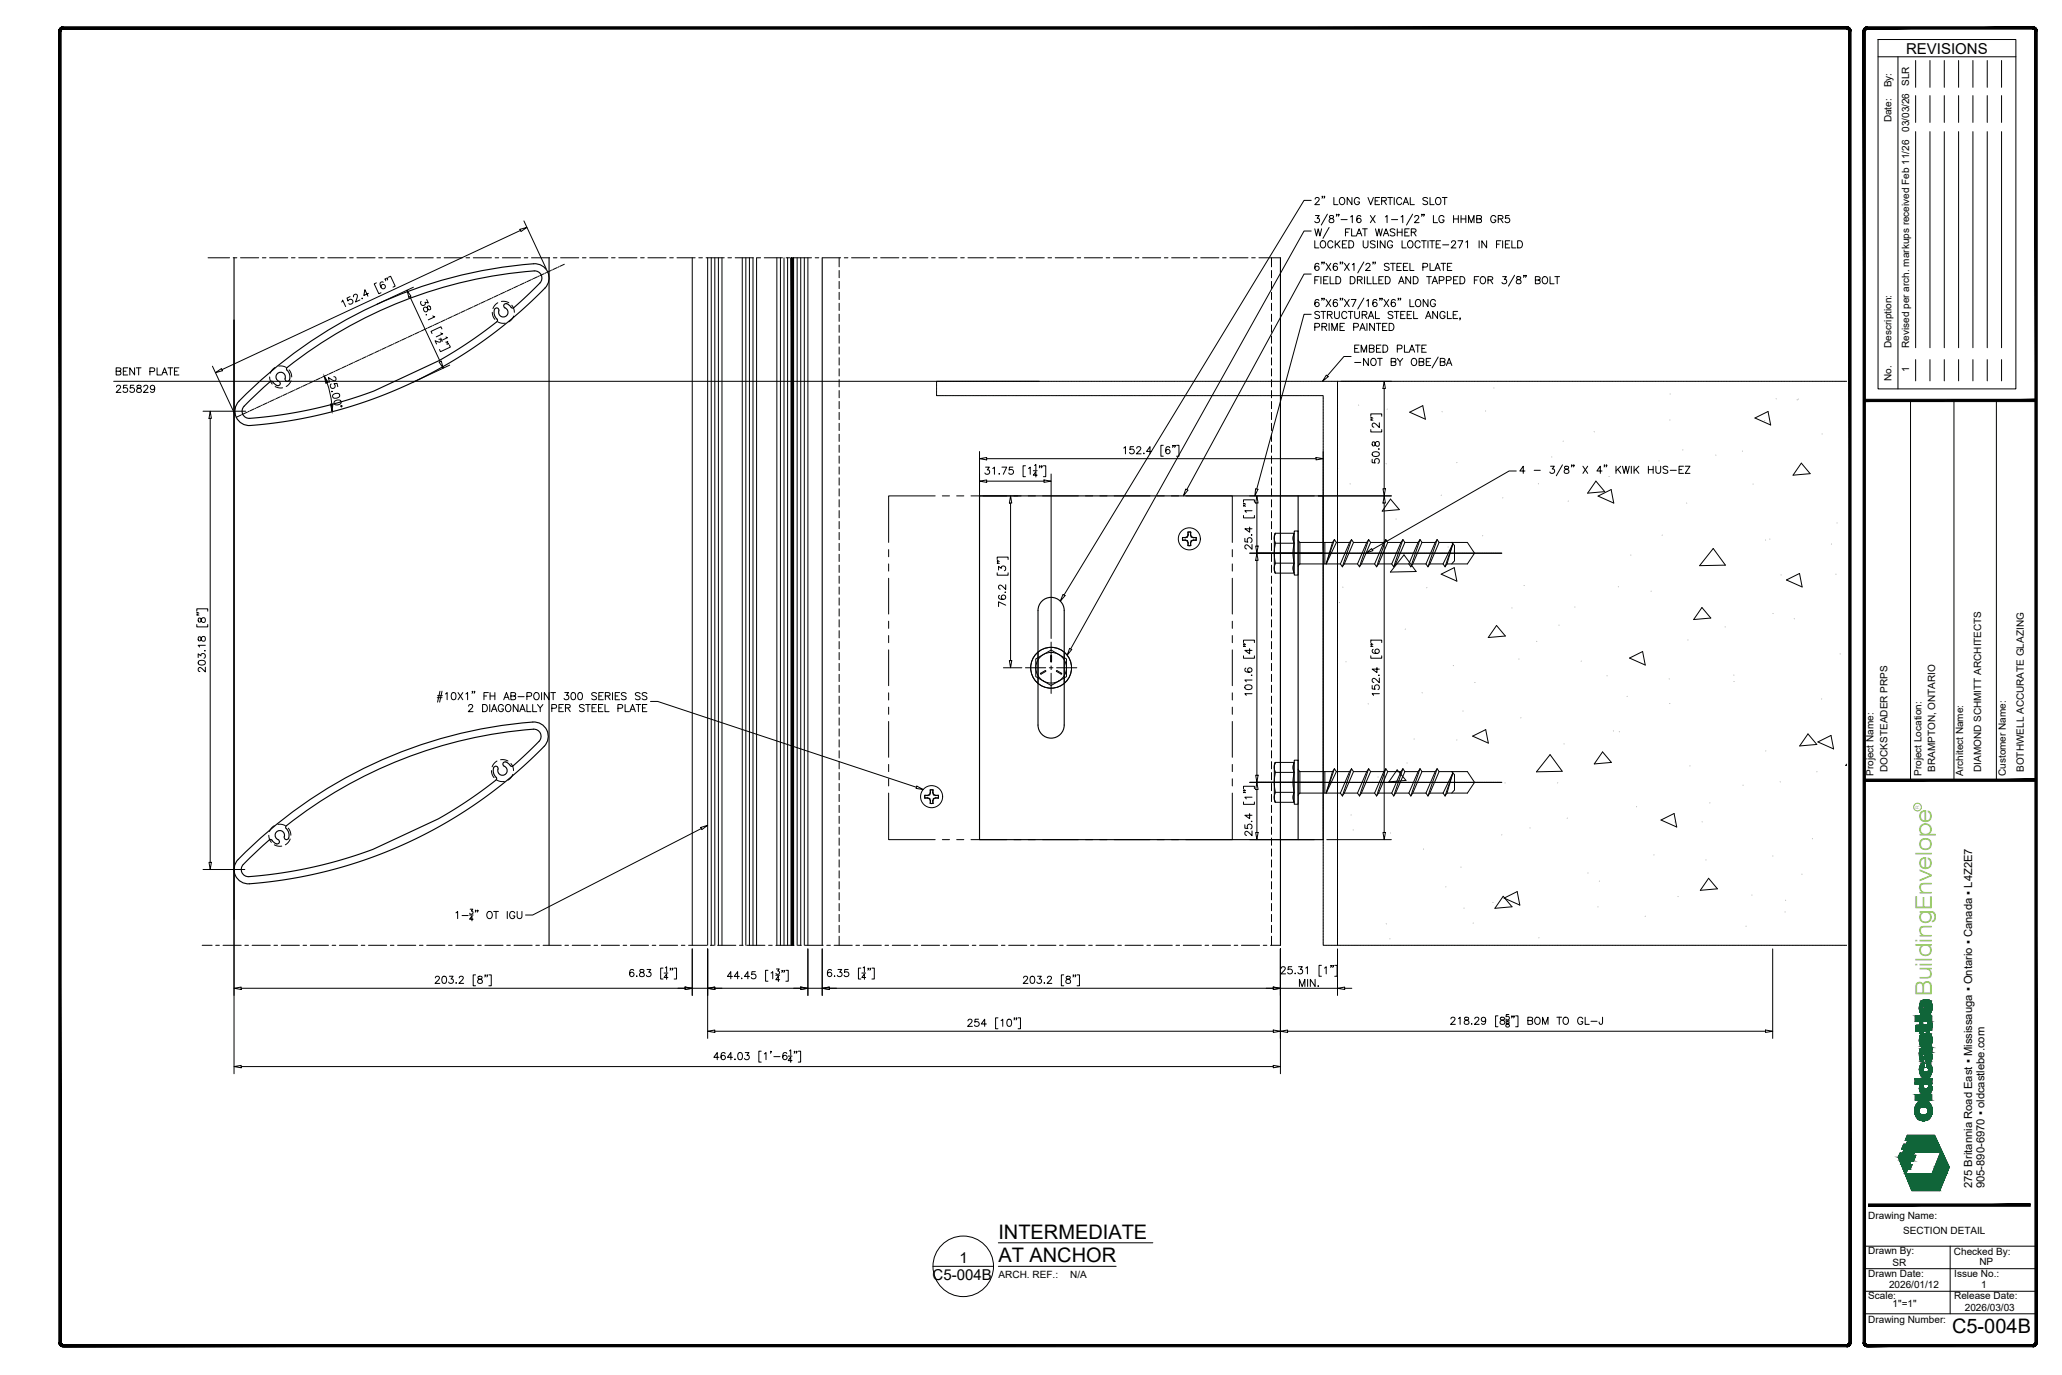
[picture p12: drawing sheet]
<svg xmlns="http://www.w3.org/2000/svg" width="914mm" height="610mm" viewBox="0 0 914 610" stroke-linecap="round" stroke-linejoin="round" font-family="sans-serif">
<defs><g id="words">
<text font-size="10" fill="#88c346" x="856.7" y="441.7" transform="rotate(-90 856.7 441.7)">BuildingEnvelope</text>
<g font-size="8.9">
<text x="442.7" y="549.1">INTERMEDIATE</text>
<text x="442.7" y="559.5">AT ANCHOR</text>
<text x="865.7" y="591">C5-004B</text>
</g>
<g font-size="6.7">
<text x="845.3" y="23.7">REVISIONS</text>
<text x="425.4" y="559.7">1</text>
<text x="413.5" y="567.6">C5-004B</text>
</g>
<g font-size="6.6">
<text x="50.8" y="167.6">BENT PLATE</text>
<text x="50.8" y="175.3">255829</text>
</g>
<g font-size="5">
<text x="874.6" y="526.9" transform="rotate(-90 874.6 526.9)">275 Britannia Road East ▪ Mississauga ▪ Ontario ▪ Canada ▪ L4Z2E7</text>
<text x="880.1" y="526.9" transform="rotate(-90 880.1 526.9)">905-890-6970 ▪ oldcastlebe.com</text>
</g>
<g font-size="4.4">
<text x="838.8" y="38.7" transform="rotate(-90 838.8 38.7)">By:</text>
<text x="838.8" y="54.3" transform="rotate(-90 838.8 54.3)">Date:</text>
<text x="846.7" y="58.5" transform="rotate(-90 846.7 58.5)">03/03/26 SLR</text>
<text x="838.8" y="154.2" transform="rotate(-90 838.8 154.2)">Description:</text>
<text x="846.7" y="154.2" transform="rotate(-90 846.7 154.2)">Revised per arch. markups received Feb 11/26</text>
<text x="846.7" y="165" transform="rotate(-90 846.7 165)">1</text>
<text x="838.8" y="168.9" transform="rotate(-90 838.8 168.9)">No.</text>
<text x="830.8" y="344" transform="rotate(-90 830.8 344)">Project Name:</text>
<text x="837" y="342.2" transform="rotate(-90 837 342.2)">DOCKSTEADER PRPS</text>
<text x="852.1" y="344" transform="rotate(-90 852.1 344)">Project Location:</text>
<text x="858.2" y="342.2" transform="rotate(-90 858.2 342.2)">BRAMPTON, ONTARIO</text>
<text x="870.6" y="344" transform="rotate(-90 870.6 344)">Architect Name:</text>
<text x="878.6" y="342.3" transform="rotate(-90 878.6 342.3)">DIAMOND SCHMITT ARCHITECTS</text>
<text x="889.4" y="344" transform="rotate(-90 889.4 344)">Customer Name:</text>
<text x="897.4" y="342.2" transform="rotate(-90 897.4 342.2)">BOTHWELL ACCURATE GLAZING</text>
<text x="828.5" y="540.3">Drawing Name:</text>
<text x="844" y="547.1">SECTION DETAIL</text>
<text x="828.5" y="556.1">Drawn By:</text>
<text x="866.5" y="556.2">Checked By:</text>
<text x="839.2" y="561.2">SR</text>
<text x="877.8" y="560.8">NP</text>
<text x="442.9" y="566.5">ARCH. REF.:</text>
<text x="474.6" y="566.5">N/A</text>
<text x="828.5" y="566.1">Drawn Date:</text>
<text x="866.6" y="566">Issue No.:</text>
<text x="828.5" y="576">Scale:</text>
<text x="837.7" y="571.2">2026/01/12</text>
<text x="878.5" y="571">1</text>
<text x="839.3" y="579.3">1&quot;=1&quot;</text>
<text x="866.6" y="576.1">Release Date:</text>
<text x="871.3" y="581.2">2026/03/03</text>
<text x="828.5" y="586.4">Drawing Number:</text>
</g>
<text font-size="2.1" fill="#88c346" x="851" y="358.5" transform="rotate(-90 851 358.5)">R</text>
</g></defs>
<!-- layer: _OBE_hidden -->
<g fill="none" stroke="#000" stroke-width=".44">
<path d="M92.3 114.3h9.5M103.4 114.3h1.6M106.7 114.3h8M116.3 114.3h1.6M119.6 114.3h8M129.2 114.3h1.6M132.5 114.3h8M142.1 114.3h1.6M145.4 114.3h8M155 114.3h1.7M158.3 114.3h8M167.9 114.3h1.7"/>
<path d="M171.2 114.3h8M180.8 114.3h1.7M184.1 114.3h8M193.7 114.3h1.7M197 114.3h8M206.7 114.3h1.6M209.9 114.3h8M219.6 114.3h1.6M222.8 114.3h8M232.5 114.3h1.6M235.7 114.3h8.1M244.2 120l-1.8 .8"/>
<path d="M244.9 119.6l-.3 .2M245.4 114.3h1.6M247.1 118.6l-1.8 .9M247.9 118.3l-.4 .1M248.6 114.3h8.1M250.3 117.2l-2.1 .9M258.3 114.3h1.6M261.5 114.3h8.1M271.2 114.3h1.6M274.4 114.3h8.1M284.1 114.3h1.6M287.3 114.3h8.1"/>
<path d="M297 114.3h1.6M300.2 114.3h8.1M309.9 114.3h1.6M313.1 114.3h8.1M322.8 114.3h1.6M326 114.3h8.1M335.7 114.3h1.6M338.9 114.3h8.1M348.6 114.3h1.6M351.8 114.3h8.1M361.5 114.3h1.6M364.7 114.3h8.1"/>
<path d="M372.1 114.3v4M372.1 119.9v3.2M374.4 114.3h1.6M377.6 114.3h8.1M387.3 114.3h1.6M390.5 114.3h8.1M400.2 114.3h1.6M403.4 114.3h8.1M413.1 114.3h1.6M416.3 114.3h8.1M426 114.3h1.6M429.2 114.3h8.1"/>
<path d="M438.9 114.3h1.6M442.1 114.3h8.1M451.8 114.3h1.6M455 114.3h8.1M464.7 114.3h1.6M467.9 114.3h8.1M477.6 114.3h1.6M480.8 114.3h8.1M490.5 114.3h1.6M493.7 114.3h8.1M503.4 114.3h1.6M506.7 114.3h8"/>
<path d="M516.3 114.3h1.6M519.6 114.3h8M529.2 114.3h1.6M532.5 114.3h8M542.1 114.3h1.7M545.4 114.3h8M555 114.3h1.7M558.3 114.3h9.5M563.9 114.3v4M563.9 119.9v3.2M203.3 139.1l-1.9 .8M204 138.7l-.4 .2"/>
<path d="M206.2 137.7l-1.8 .9M206.9 137.4l-.3 .1M209.1 136.3l-1.8 .9M209.9 136l-.4 .2M212 135l-1.8 .8M212.8 134.6l-.4 .2M215 133.6l-1.9 .9M215.7 133.3l-.4 .1M217.9 132.2l-1.8 .9M218.3 138.5l.3 1.5 .9 1.6M218.6 131.9l-.3 .2M220.8 134.2l-1.5 1.3-.7 1.3"/>
<path d="M220.8 130.9l-1.8 .8M221.5 130.5l-.3 .2M222.4 133.6l1.8 .1 1.4 .5M223.7 129.5l-1.8 .9M224.5 129.2l-.4 .1M226.7 128.2l-1.9 .8M226.9 135.3l.9 1.6 .3 1.6M227.4 127.8l-.4 .2M229.6 126.8l-1.8 .8M230.3 126.5l-.3 .1M232.5 125.4l-1.8 .9M233.2 125.1l-.3 .2"/>
<path d="M235.4 124.1l-1.8 .8M236.2 123.7l-.4 .2M238.4 122.7l-1.9 .9M239.1 122.4l-.4 .1M241.3 121.3l-1.8 .9M242 121l-.4 .2M372.1 124.8v3.2M372.1 129.6v3.2M372.1 134.4v3.3M372.1 139.3v3.2M563.9 124.8v3.2M563.9 129.6v3.2"/>
<path d="M563.9 134.4v3.3M563.9 139.3v3.2M159.4 159.5l-1.8 .9M160.2 159.2l-.4 .1M162.3 158.2l-1.8 .8M163.1 157.8l-.4 .2M165.3 156.8l-1.9 .8M166 156.4l-.4 .2M168.2 155.4l-1.8 .9M168.9 155.1l-.3 .2M171.1 154.1l-1.8 .8M171.8 153.7l-.3 .2"/>
<path d="M174 152.7l-1.8 .8M174.8 152.4l-.4 .1M177 151.3l-1.9 .9M177.7 151l-.4 .2M179.9 150l-1.8 .8M180.6 149.6l-.3 .2M182.8 148.6l-1.8 .9M183.5 148.3l-.3 .1M185.7 147.2l-1.8 .9M186.5 146.9l-.4 .2M188.7 145.9l-1.9 .8M189.4 145.5l-.4 .2"/>
<path d="M191.6 144.5l-1.8 .9M192.3 144.2l-.4 .1M194.5 143.2l-1.8 .8M195.2 142.8l-.3 .2M197.4 141.8l-1.8 .8M198.2 141.5l-.4 .1M200.4 140.4l-1.9 .9M201.1 140.1l-.4 .2M220.8 142.7l1.4 .6h1.9M227.8 140.1l-.9 1.6-1.3 1M372.1 144.1v3.2M372.1 148.9v3.3"/>
<path d="M372.1 153.8v3.2M372.1 158.6v3.3M563.9 144.1v3.2M563.9 148.9v3.3M563.9 153.8v3.2M563.9 158.6v3.3M115.6 180l-1.9 .8M116.3 179.6l-.4 .2M118.5 178.6l-1.8 .9M119.2 178.3l-.3 .1M119.6 167.1l.2 1.6 .9 1.6M121.4 177.2l-1.8 .9"/>
<path d="M122 162.9l-1.2 1-.9 1.6M122 171.4l1.5 .5h1.8M122.1 176.9l-.3 .2M123.6 162.3h1.8l1.5 .6M124.3 175.9l-1.8 .8M125.1 175.5l-.4 .2M127.3 174.5l-1.9 .9M128 174.2l-.4 .1M128.2 164l.9 1.6 .3 1.5M129.1 168.8l-1 1.5-1.2 1.1M130.2 173.1l-1.8 .9M130.9 172.8l-.3 .2"/>
<path d="M133.1 171.8l-1.8 .8M133.8 171.4l-.3 .2M136 170.4l-1.8 .9M136.8 170.1l-.4 .1M139 169.1l-1.9 .8M139.7 168.7l-.4 .2M141.9 167.7l-1.8 .8M142.6 167.4l-.4 .1M144.8 166.3l-1.8 .9M145.5 166l-.3 .2M147.7 165l-1.8 .8M148.5 164.6l-.4 .2"/>
<path d="M150.6 163.6l-1.8 .9M151.4 163.3l-.4 .1M153.6 162.2l-1.9 .9M154.3 161.9l-.4 .2M156.5 160.9l-1.8 .8M157.2 160.5l-.3 .2M372.1 163.5v3.2M372.1 168.3v3.2M372.1 173.1v3.3M372.1 178v3.2M563.9 163.5v3.2M563.9 168.3v3.2"/>
<path d="M563.9 173.1v3.3M563.9 178v3.2M106.8 184.1l-2 .9M107.5 183.7l-.3 .2M109.7 182.7l-1.8 .8M110.5 182.4l-.4 .1M112.6 181.3l-1.8 .9M113.4 181l-.4 .2M372.1 182.8v3.2M372.1 187.7v3.2M372.1 192.5v3.2M372.1 197.3v3.3"/>
<path d="M563.9 182.8v3.2M563.9 187.7v3.2M563.9 192.5v3.2M563.9 197.3v3.3M372.1 202.2v3.2M372.1 207v3.2M372.1 211.9v3.2M372.1 216.7v3.2M563.9 202.2v3.2M563.9 207v3.2M563.9 211.9v3.2M563.9 216.7v3.2"/>
<path d="M372.1 221.5v3.3M372.1 226.4v3.2M372.1 231.2v3.2M372.1 236v3.3M563.9 221.5v3.3M563.9 226.4v3.2M563.9 231.2v3.2M563.9 236v3.3M372.1 240.9v3.2M372.1 245.7v3.3M372.1 250.6v3.2M372.1 255.4v3.2"/>
<path d="M563.9 240.9v3.2M563.9 245.7v3.3M563.9 250.6v3.2M563.9 255.4v3.2M372.1 260.2v3.3M372.1 265.1v3.2M372.1 269.9v3.2M372.1 274.8v3.2M372.1 279.6v3.2M563.9 260.2v3.3M563.9 265.1v3.2M563.9 269.9v3.2"/>
<path d="M563.9 274.8v3.2M563.9 279.6v3.2M372.1 284.4v3.3M372.1 289.3v3.2M372.1 294.1v3.2M372.1 298.9v3.3M460.3 289.1v13.9M471.9 289.1v13.9M563.9 284.4v3.3M563.9 289.3v3.2M563.9 294.1v3.2M563.9 298.9v3.3"/>
<path d="M372.1 303.8v3.2M372.1 308.6v3.3M372.1 313.5v3.2M372.1 318.3v3.2M563.9 303.8v3.2M563.9 308.6v3.3M563.9 313.5v3.2M563.9 318.3v3.2M220.4 337.4l-1.5 1.3-.7 1.3M222 336.8h1.8l1.5 .6M226.6 338.5l.9 1.6 .2 1.5M372.1 323.1v3.3"/>
<path d="M372.1 328v3.2M372.1 332.8v3.2M372.1 337.7v3.2M563.9 323.1v3.3M563.9 328v3.2M563.9 332.8v3.2M563.9 337.7v3.2M217.9 341.6l.3 1.6 .9 1.6M220.4 345.9l1.5 .5 1.8 .1M227.4 343.3l-.9 1.6-1.2 1M372.1 342.5v3.2M372.1 347.3v3.3"/>
<path d="M372.1 352.2v3.2M372.1 357v3.2M563.9 342.5v3.2M563.9 347.3v3.3M563.9 352.2v3.2M563.9 357v3.2M119.2 370.3l.3 1.6 .8 1.5M121.6 366.1l-1.2 1-.9 1.5M121.7 374.5l1.4 .6h1.8M123.2 365.5h1.8l1.5 .6M127.8 367.2l.9 1.5 .3 1.6M128.7 372l-.9 1.5-1.3 1"/>
<path d="M372.1 361.9v3.2M372.1 366.7v3.2M372.1 371.5v3.3M372.1 376.4v3.2M563.9 361.9v3.2M563.9 366.7v3.2M563.9 371.5v3.3M563.9 376.4v3.2M372.1 381.2v3.2M372.1 386v3.3M372.1 390.9v3.2M372.1 395.7v3.2"/>
<path d="M563.9 381.2v3.2M563.9 386v3.3M563.9 390.9v3.2M563.9 395.7v3.2M89.7 419.1h4.4M95.7 419.1h1.6M98.9 419.1h8.1M108.6 419.1h1.6M111.8 419.1h8.1M121.5 419.1h1.6M124.7 419.1h8.1M134.4 419.1h1.6"/>
<path d="M137.6 419.1h8.1M147.3 419.1h1.6M150.5 419.1h8.1M160.2 419.1h1.6M163.4 419.1h8.1M173.1 419.1h1.6M176.3 419.1h8.1M186 419.1h1.6M189.2 419.1h8.1M198.9 419.1h1.6M202.1 419.1h8.1M211.8 419.1h1.6"/>
<path d="M215 419.1h8.1M224.7 419.1h1.6M227.9 419.1h8.1M237.6 419.1h1.6M240.8 419.1h8.1M250.5 419.1h1.6M253.7 419.1h8.1M263.4 419.1h1.6M266.6 419.1h8.1M276.3 419.1h1.6M279.5 419.1h8.1M289.2 419.1h1.6"/>
<path d="M292.4 419.1h8.1M302.1 419.1h1.6M305.4 419.1h8M315 419.1h1.6M318.3 419.1h8M327.9 419.1h1.6M331.2 419.1h8M340.8 419.1h1.6M344.1 419.1h8M353.7 419.1h1.6M357 419.1h8M366.6 419.1h1.7"/>
<path d="M369.9 419.1h8M372.1 400.6v3.2M372.1 405.4v3.2M372.1 410.2v3.3M372.1 415.1v4M379.5 419.1h1.7M382.8 419.1h8M392.4 419.1h1.7M395.7 419.1h8M405.3 419.1h1.7M408.6 419.1h8M418.3 419.1h1.6"/>
<path d="M421.5 419.1h8M431.2 419.1h1.6M434.4 419.1h8M444.1 419.1h1.6M447.3 419.1h8M457 419.1h1.6M460.2 419.1h8.1M469.9 419.1h1.6M473.1 419.1h8.1M482.8 419.1h1.6M486 419.1h8.1M495.7 419.1h1.6"/>
<path d="M498.9 419.1h8.1M508.6 419.1h1.6M511.8 419.1h8.1M521.5 419.1h1.6M524.7 419.1h8.1M534.4 419.1h1.6M537.6 419.1h8.1M547.3 419.1h1.6M550.5 419.1h8.1M560.2 419.1h1.6M563.4 419.1h4.4M563.9 400.6v3.2"/>
<path d="M563.9 405.4v3.2M563.9 410.2v3.3M563.9 415.1v4"/>
</g>
<!-- layer: _OBE_aluminum -->
<path d="M103.8 114.3v293.4M243.5 114.3v304.8M364.6 114.3v304.8M567.8 114.3v304.8M224.8 134.7l1.9 1.5M224.8 134.7a1.11 1.11 0 0 0-1.5 .8 1.11 1.11 0 0 0 1.2 1.3 2.12 2.12 0 0 1 .3 2.9 2.12 2.12 0 0 1-2.8 .5 2.12 2.12 0 0 1-.7-2.8l-.4-.6-.8-.3a2.84 2.84 0 0 0-.2 4.5l.7 1.1a47.7 47.7 0 0 1-10.2 7.9l-15.6 9.9-29 13.5a192.8 192.8 0 0 1-56.1 12 3.4 3.4 0 0 1-2.4-3 3.4 3.4 0 0 1 1.9-3.3l10.6-9.9a1.24 1.24 0 0 1 1.8 .9l.4 .3a1.18 1.18 0 0 0 2.1 .2 1.18 1.18 0 0 0-.9-1.8 2.12 2.12 0 0 1-.4-2.9 2.12 2.12 0 0 1 2.9-.5 2.12 2.12 0 0 1 .7 2.8l.4 .6 .7 .3a2.84 2.84 0 0 0 .2-4.5l-.6-.7v-.6a198.2 198.2 0 0 1 110.9-43.1 3.2 3.2 0 0 1 1.4 5.3l-4.2 4.2a39.5 39.5 0 0 1-8 6.9l-.5-.4M106 177.9a202.9 202.9 0 0 1 132.4-60.9 6.4 6.4 0 0 1 3.3 10.7 203 203 0 0 1-132.4 60.8 6.4 6.4 0 0 1-3.3-10.6zM105.6 381a202.9 202.9 0 0 1 132.4-60.8 6.4 6.4 0 0 1 3.3 10.7 203 203 0 0 1-132.4 60.8 6.4 6.4 0 0 1-3.3-10.7zM109.7 381.4l9.7-9a1.24 1.24 0 0 1 1.9 .9l.3 .3a1.18 1.18 0 0 0 2.1 .2 1.18 1.18 0 0 0-.9-1.8 2.12 2.12 0 0 1-.3-2.9 2.12 2.12 0 0 1 2.8-.6 2.12 2.12 0 0 1 .7 2.8l.4 .7 .7 .2a2.85 2.85 0 0 0 .3-4.4l-.6-.7-.1-.6a198.2 198.2 0 0 1 110.9-43.1 3.2 3.2 0 0 1 1.4 5.3l-4.2 4.2a39.5 39.5 0 0 1-8 6.9l-.4-.2a3.3 3.3 0 0 0-2.8-1.8l-.5 .6v.8a2.65 2.65 0 0 1 1.4 3.7 2.14 2.14 0 0 1-2.8 .5 2.14 2.14 0 0 1-.8-2.8l-.4-.7-.7-.2a2.84 2.84 0 0 0-.2 4.4l.6 1.1a47.1 47.1 0 0 1-10.2 8l-15.6 9.8-29 13.5a192.8 192.8 0 0 1-56.1 12.1 3.4 3.4 0 0 1-2.3-3 3.4 3.4 0 0 1 1.8-3.3z" fill="none" stroke="#000" stroke-width=".5"/>
<!-- layer: _OBE_text -->
<g fill="none" stroke="#000" stroke-width=".44">
<path d="M832.8 17.5h61.1v154.9h-61.1zM832.8 25.2h61.1M841.7 25.2v147.2M849.5 26.8v11.9M855.8 26.8v11.9M862.2 26.8v11.9M868.5 26.8v11.9M874.9 26.8v11.9M881.2 26.8v11.9M887.6 26.8v11.9M849.5 42.4v11.9M849.5 58.4v95.8"/>
<path d="M855.8 42.4v11.9M855.8 58.4v95.8M862.2 42.4v11.9M862.2 58.4v95.8M868.5 42.4v11.9M868.5 58.4v95.8M874.9 42.4v11.9M874.9 58.4v95.8M881.2 42.4v11.9M881.2 58.4v95.8M887.6 42.4v11.9M887.6 58.4v95.8"/>
<path d="M581.5 88.8h-3.2l-106.5 175M583.2 88.3l.6-.7h.6l.6 .6-.4 1-1.6 1.5h2.2M583.3 95.5h1.7l-.9 1.3a1.06 1.06 0 0 1 .8 1.7 1.06 1.06 0 0 1-1.9-.4M586.5 87.1h-.3h.3l-.3 .8M587.4 87.1h-.3h.3l-.3 .8M588.6 94.9l-2.7 4.9M589.7 95.7v.9l1.4 .5 .4 .6a1.06 1.06 0 0 1-1 1.1 1.06 1.06 0 0 1-1.1-1.1l.5-.6 1.3-.5 .2-.6a1.19 1.19 0 0 0-1.7-.3zM591.5 87.6v3.1h1.8M592.9 95.1h-.3h.3l-.3 .7M593.8 95.1h-.3h.3l-.3 .7M594.5 87.7a1.48 1.48 0 0 1 1.9 1.4 1.48 1.48 0 0 1-1.9 1.5l-.6-1.1v-.7zM594.7 97.4h2.7"/>
<path d="M598.9 96.1l.8-.6v3.2M599.5 87.6v3.1l-2.1-3.1v3.1M602.9 88.3a1.17 1.17 0 0 0-1.4-.7 1.17 1.17 0 0 0-.9 1.2v.7a1.14 1.14 0 0 0 1.1 1.3 1.14 1.14 0 0 0 1.2-1.3h-.8M603.5 96l-.2-.3a1.03 1.03 0 0 0-1.5 .4 1.85 1.85 0 0 0 .8 2.6 .99 .99 0 0 0 1-.9 .99 .99 0 0 0-.9-1 .99 .99 0 0 0-1.1 .9M606.6 87.6l1.2 3.1 1.2-3.1M607.7 95.5l2.1 3.2M609.8 95.5l-2.1 3.2M609.8 89.1h1.2M611.8 87.6h-2v3.1h2M612.7 89.1l1.8-.2 .3-.4-.2-.6-1.9-.3v3.1M613.7 89.1l1.1 1.6M614.3 96.1l.8-.6v3.2"/>
<path d="M615.4 87.6h2.1M616.5 87.6v3.1M617.1 97.4h2.7M618.3 87.6v3.1M621.3 96.1l.8-.6v3.2M621.6 88.3a1.17 1.17 0 0 0-1.3-.7 1.17 1.17 0 0 0-1 1.2v.7a1.17 1.17 0 0 0 1 1.2 1.17 1.17 0 0 0 1.3-.7M622.2 90.7l1.2-3.1 1.2 3.1M622.7 89.7h1.5M625.4 87.6v3.1h1.8M626.4 94.9l-2.7 4.9M627.3 96.3l.7-.8h.6l.6 .6-.5 1.1-1.5 1.5h2.1M630.7 95.1h-.3h.3l-.3 .7"/>
<path d="M631.6 95.1h-.3h.3l-.3 .7M633.1 88l-.8-.4-1.3 .4 .3 .8 1.5 .6 .3 .4v.5l-.8 .4-1.3-.4M634.1 87.6v3.1h1.9M635.7 95.5v3.2h1.8M637.2 87.7a1.48 1.48 0 0 1 1.8 1.4 1.48 1.48 0 0 1-1.8 1.5l-.6-1.1v-.7zM639.6 87.6h2.1M640.3 96.3a1.17 1.17 0 0 0-1.3-.8 1.17 1.17 0 0 0-.9 1.3v.7a1.14 1.14 0 0 0 1.1 1.2 1.14 1.14 0 0 0 1.1-1.2h-.7M640.7 87.6v3.1M644.6 95.5v3.2M644.6 97.1h2.1M646.7 95.5v3.2M647.9 97.1h2.1"/>
<path d="M647.9 95.5v3.2M650 95.5v3.2M651.2 98.7v-3.2l1.2 3.2 1.3-3.2v3.2M654.9 97.1l1.8-.2 .3-.4-.2-.7-1.9-.3v3.2l1.9-.3 .2-.7-.8-.6M663.3 96.3a1.17 1.17 0 0 0-1.3-.8 1.17 1.17 0 0 0-.9 1.3v.7a1.14 1.14 0 0 0 1.1 1.2 1.14 1.14 0 0 0 1.1-1.2h-.7M664.4 97.1l1.8-.2 .3-.4-.1-.7-2-.3v3.2M665.4 97.1l1.1 1.6M669.2 95.5h-1.5l-.1 1.4a1.12 1.12 0 0 1 1.7 0 1.12 1.12 0 0 1-.3 1.7 1.12 1.12 0 0 1-1.6-.5M581.5 102.4h-3.2l-103.5 185.3M583 101.4l.8 3.2 .8-3.2 .7 3.2 .8-3.2M583 106.7v3.2h1.9M584.9 117.2l-.2-.3a1.02 1.02 0 0 0-1.5 .4 1.85 1.85 0 0 0 .8 2.6 .99 .99 0 0 0 1-.9 .99 .99 0 0 0-.9-1 .99 .99 0 0 0-1.1 .9"/>
<path d="M586.1 106.9a1.49 1.49 0 0 1 1.8 1.4 1.49 1.49 0 0 1-1.8 1.5l-.6-1.1v-.8zM586.4 116.3h-.3h.3l-.3 .7M587.3 116.3h-.3h.3l-.3 .7M588 116.7l2.2 3.2M589.4 100.8l-2.7 4.9M590.2 116.7l-2.2 3.2M591.1 107.5a1.17 1.17 0 0 0-1.4-.8 1.17 1.17 0 0 0-.9 1.2v.8a1.17 1.17 0 0 0 .9 1.2 1.17 1.17 0 0 0 1.4-.7M592.1 106.7v3.2M592.9 108.1l1.3 1.8M593 117.2l-.1-.3a1.03 1.03 0 0 0-1.5 .4 1.86 1.86 0 0 0 .7 2.6 .99 .99 0 0 0 1.1-.9 .99 .99 0 0 0-.9-1 .99 .99 0 0 0-1.1 .9M594.2 106.7l-2.1 2.1M594.5 116.3h-.3h.3l-.3 .7"/>
<path d="M595.3 108.2h1.2M595.4 116.3h-.3h.3l-.3 .7M596.2 116.7l2.1 3.2M596.7 103h1.2M597.3 106.7h-2v3.2h2M598.2 106.7h1a1.7 1.7 0 0 1 1.1 1.6 1.7 1.7 0 0 1-1.1 1.6h-1zM598.3 116.7l-2.1 3.2M598.6 101.4h-1.9v3.2M599.4 101.4v3.2h1.8M599.7 117.3l.7-.6v3.2M601.5 104.6l1.2-3.2 1.2 3.2M601.9 103.6h1.6"/>
<path d="M604.2 101.4h2.1M604.5 106.7v2.3a1.07 1.07 0 0 0 1.1 .9 1.07 1.07 0 0 0 1-.9v-2.3M604.8 116.1l-2.7 4.9M605.3 101.4v3.2M605.7 117.5l.6-.8h.6l.6 .6-.4 1.1-1.5 1.5h2.1M609 116.3h-.3h.3l-.3 .7M609.8 107.2l-.8-.5-1.3 .5 .3 .7 1.5 .6 .3 .5v.5l-.8 .4-1.3-.4M610 101.4l.7 3.2 .8-3.2 .7 3.2 .8-3.2M610 116.3h-.3h.3l-.3 .7M610.9 106.7v3.2M613.4 104.6l1.2-3.2 1.3 3.2M613.9 103.6h1.5"/>
<path d="M614.2 106.7v3.2l-2.1-3.2v3.2M616 117.2l-.7-.5-1.4 .5 .3 .8 1.5 .6 .3 .4v.5l-.7 .4-1.4-.4M616.6 116.7h2.1M617.5 107.5a1.17 1.17 0 0 0-1.3-.8 1.17 1.17 0 0 0-.9 1.2v.8a1.14 1.14 0 0 0 1.1 1.2 1.14 1.14 0 0 0 1.1-1.2h-.7M617.7 116.7v3.2M618.6 101.9l-.8-.5-1.3 .5 .3 .8 1.5 .6 .3 .4v.5l-.8 .4-1.3-.4M619.5 118.3h1.2M619.6 103h2.1M619.6 101.4v3.2M621.4 116.7h-1.9v3.2h1.9M621.7 106.7v3.2h1.9M621.7 101.4v3.2"/>
<path d="M622.4 118.3h1.2M623 103h1.2M624.3 116.7h-1.9v3.2h1.9M624.5 107.2l.3-.3a1.49 1.49 0 0 1 1.8 1.4 1.49 1.49 0 0 1-1.8 1.5l-.6-1.1zM624.9 101.4h-1.9v3.2h1.9M625.2 116.7v3.2h1.8M625.8 103l1.8-.2 .4-.4-.2-.7-2-.3v3.2M626.9 103l1.1 1.6M629.8 107.5a1.17 1.17 0 0 0-1.4-.8 1.17 1.17 0 0 0-.9 1.2v.8a1.17 1.17 0 0 0 .9 1.2 1.17 1.17 0 0 0 1.4-.7M630.4 106.7h2.1M631 118.4l1.8-.1 .3-.5-.2-.8-1.9-.3v3.2M631.4 106.7v3.2"/>
<path d="M633.2 106.7v3.2M634 106.7h2.1M634.1 116.7v3.2h1.9M635.1 106.7v3.2M636.3 119.9l1.2-3.2 1.2 3.2M636.7 118.9h1.5M636.9 108.2h1.2M638.8 106.7h-1.9v3.2h1.9M639 116.7h2.1M639.7 108.5h2.8M640 116.7v3.2M641.9 118.3h1.2"/>
<path d="M643.7 107.5l.6-.8h.6l.6 .6-.5 1.1-1.5 1.5h2.1M643.8 116.7h-1.9v3.2h1.9M646.5 106.7h2.2l-1.6 3.2M650 107.3l.8-.6v3.2M655.9 106.7v3.2M659.2 106.7v3.2l-2.1-3.2v3.2M663.6 108.2h1.2M665.6 106.7h-2v3.2M666.4 106.7v3.2M667.6 108.2h1.2M669.5 106.7h-1.9v3.2h1.9M670.4 106.7v3.2h1.8"/>
<path d="M673 106.7h1.1a1.7 1.7 0 0 1 1.1 1.6 1.7 1.7 0 0 1-1.1 1.6h-1.1zM581.5 139.4h-3.2l-21 77.4M581.5 121.5h-3.2l-52 95.6M583 124.2h1.3M584.9 133.2l-.2-.3a1.02 1.02 0 0 0-1.5 .5 1.85 1.85 0 0 0 .8 2.5 .99 .99 0 0 0 1-.9 .99 .99 0 0 0-.9-1 .99 .99 0 0 0-1.1 .9M585 122.6h-2v3.2M585.2 138.5l-.8-.4-1.4 .4 .3 .8 1.6 .6 .3 .4v.5l-.8 .4-1.4-.4M585.8 138.1h2.1M585.8 122.6v3.2M586.4 132.3h-.3h.3l-.3 .8M586.8 138.1v3.1M587 124.2h1.2"/>
<path d="M587.3 132.3h-.3h.3l-.3 .8M588 132.8l2.2 3.1M588.6 139.6l1.9-.2 .3-.4-.2-.6-2-.3v3.1M588.9 122.6h-1.9v3.2h1.9M589.7 139.6l1.1 1.6M589.9 122.6v3.2h1.8M590.2 132.8l-2.2 3.1M591.8 138.1v2.2a1.07 1.07 0 0 0 1.1 1 1.07 1.07 0 0 0 1-1v-2.2M592.4 122.6h1.1a1.7 1.7 0 0 1 1.1 1.6 1.7 1.7 0 0 1-1.1 1.6h-1.1zM593 133.2l-.1-.3a1.03 1.03 0 0 0-1.5 .5 1.86 1.86 0 0 0 .7 2.5 .99 .99 0 0 0 1.1-.9 .99 .99 0 0 0-.9-1 .99 .99 0 0 0-1.1 .9M594.5 132.3h-.3h.3l-.3 .8M595.4 132.3h-.3h.3l-.3 .8"/>
<path d="M596.2 132.8l2.1 3.1M597.3 138.8a1.17 1.17 0 0 0-1.4-.7 1.17 1.17 0 0 0-.9 1.2v.7a1.17 1.17 0 0 0 .9 1.2 1.17 1.17 0 0 0 1.4-.7M597.9 138.1h2.1M598.3 132.8l-2.1 3.1M598.8 122.6h1a1.7 1.7 0 0 1 1.1 1.6 1.7 1.7 0 0 1-1.1 1.6h-1zM598.9 138.1v3.1M599.2 132.8h2.1l-1.5 3.1M600.7 138.1v2.2a1.07 1.07 0 0 0 1.1 1 1.07 1.07 0 0 0 1.1-1v-2.2M601.9 124.2l1.9-.2 .3-.5-.2-.6-2-.3v3.2M603 124.2l1.1 1.6M604.1 139.6l1.8-.2 .3-.4-.2-.6-1.9-.3v3.1M604.8 132.2l-2.7 4.8"/>
<path d="M605.1 139.6l1.1 1.6M605.1 122.6v3.2M606 133.4l.8-.6v3.1M606.3 122.6v3.2h1.8M608.9 122.6v3.2h1.8M610 138.1v3.1h1.8M610.6 133.2l-.2-.3a1.02 1.02 0 0 0-1.5 .5 1.84 1.84 0 0 0 .8 2.5 .99 .99 0 0 0 1-.9 .99 .99 0 0 0-.9-1 .99 .99 0 0 0-1.1 .9M611.5 124.2h1.2M612.1 132.3h-.3h.3l-.3 .8M613 132.3h-.3h.3l-.3 .8M613.4 122.6h-1.9v3.2h1.9M613.7 132.8l2.2 3.1"/>
<path d="M614.3 122.6h1.1a1.7 1.7 0 0 1 1.1 1.6 1.7 1.7 0 0 1-1.1 1.6h-1.1zM615.9 132.8l-2.2 3.1M617.7 138.5l-.8-.4-1.3 .4 .3 .8 1.5 .6 .3 .4v.5l-.8 .4-1.3-.4M618.3 138.1h2.1M618.7 133.2l-.1-.3a1.02 1.02 0 0 0-1.5 .5 1.85 1.85 0 0 0 .7 2.5 .99 .99 0 0 0 1.1-.9 .99 .99 0 0 0-.9-1 .99 .99 0 0 0-1.1 .9M619.3 138.1v3.1M620.2 132.3h-.3h.3l-.3 .8M620.2 125.8l1.2-3.2 1.3 3.2M620.7 124.8h1.5M621.1 132.3h-.3h.3l-.3 .8M621.1 139.6h1.3M623.1 138.1h-2v3.1h2"/>
<path d="M624 139.6h1.2M625.2 132.8v3.1h1.8M625.5 122.6v3.2l-2.1-3.2v3.2M626 138.1h-2v3.1h2M626.7 122.6h1.1a1.7 1.7 0 0 1 1.1 1.6 1.7 1.7 0 0 1-1.1 1.6h-1.1zM626.9 138.1v3.1h1.8M628 133.2l.3-.3a1.49 1.49 0 0 1 1.8 1.5 1.49 1.49 0 0 1-1.8 1.4l-.7-1.1zM632.6 122.6h2.2M633.2 132.8v3.1l-2.1-3.1v3.1M633.7 122.6v3.2M635.1 125.8l1.2-3.2 1.2 3.2M635.5 124.8h1.5"/>
<path d="M636.6 133.5a1.17 1.17 0 0 0-1.4-.7 1.17 1.17 0 0 0-.9 1.2v.7a1.14 1.14 0 0 0 1.1 1.3 1.14 1.14 0 0 0 1.2-1.3h-.8M637.5 138.1v3.1l-2.1-3.1v3.1M638.2 124.3l1.8-.1 .3-.5-.1-.8-2-.3v3.2M640.8 138.8a1.17 1.17 0 0 0-1.3-.7 1.17 1.17 0 0 0-1 1.2v.7a1.14 1.14 0 0 0 1.2 1.3 1.14 1.14 0 0 0 1.1-1.3h-.8M641.4 124.3l1.8-.1 .3-.5-.1-.8-2-.3v3.2M641.9 138.1v3.1h1.8M644.4 139.6h1.2M644.6 124.2h1.2M646.4 138.1h-2v3.1h2M646.5 122.6h-1.9v3.2h1.9M647.5 122.6h1a1.7 1.7 0 0 1 1.1 1.6 1.7 1.7 0 0 1-1.1 1.6h-1zM653.8 124.2h1.2"/>
<path d="M655.8 122.6h-2v3.2M656.7 123.1l.3-.3a1.48 1.48 0 0 1 1.8 1.4 1.48 1.48 0 0 1-1.8 1.5l-.6-1.1zM659.8 124.2l1.9-.2 .3-.5-.2-.6-2-.3v3.2M660.9 124.2l1.1 1.6M666.4 122.6h1.6l-.9 1.3a1.06 1.06 0 0 1 .8 1.7 1.06 1.06 0 0 1-1.8-.4M671.6 122l-2.7 4.9M672.7 122.8v.9l.9 .3a.91 .91 0 0 1 .9 .8 .91 .91 0 0 1-.7 1l-1.1-.1-.3-.5a1.58 1.58 0 0 1 1.8-1.5l.2-.6a1.19 1.19 0 0 0-1.7-.3zM675.9 122.2h-.3h.3l-.3 .7M676.8 122.2h-.3h.3l-.3 .7M680.9 124.2l1.8-.2 .3-.5-.2-.6-1.9-.3v3.2l1.9-.3 .2-.7-.8-.6M684.2 123.1l.3-.3a1.48 1.48 0 0 1 1.9 1.4 1.48 1.48 0 0 1-1.9 1.5l-.6-1.1zM687.4 122.6v3.2h1.8"/>
<path d="M689.5 122.6h2.1M690.5 122.6v3.2M583 145l1.9-.1 .3-.5-.2-.7-2-.3v3.1M586.2 144.9l1.8-.2 .3-.4-.1-.6-2-.3v3.1M587.3 144.9l1 1.6M589.4 143.4v3.1M590.6 146.5v-3.1l1.2 3.1 1.2-3.1v3.1M594.2 144.9h1.2M596.2 143.4h-2v3.1h2M599.1 158.1h-3.1l-7.4 8.6M600.3 145l1.8-.1 .3-.5-.2-.7-1.9-.3v3.1M600.7 154.5h1.2"/>
<path d="M602.7 153h-2v3.2h2M603 146.5l1.2-3.1 1.2 3.1M603.5 145.5h1.5M603.6 156.2v-3.2l1.2 3.2 1.2-3.2v3.2M606.2 143.4v3.1M606.8 141.2l1.2-3.1 1.2 3.1M606.8 158.9v3.2l-2.1-3.2v3.2M607.2 140.2h1.5M607.2 154.5l1.8-.2 .4-.4-.2-.6-2-.3v3.2l2-.3 .2-.8-.8-.6M608.4 159a1.49 1.49 0 0 1 1.9 1.5 1.49 1.49 0 0 1-1.9 1.4l-.6-1 .2-1.3zM609.5 143.4v3.1l-2.1-3.1v3.1M610.3 143.4h2.1"/>
<path d="M610.4 154.5h1.2M610.9 158.9h2.1M611.3 143.4v3.1M611.9 158.9v3.2M612.4 153h-2v3.2h2M613.1 144.9h1.2M613.3 153h1a1.7 1.7 0 0 1 1.1 1.6 1.7 1.7 0 0 1-1.1 1.6h-1zM615.1 143.4h-2v3.1h2M616 143.4h1.1a1.7 1.7 0 0 1 1.1 1.5 1.7 1.7 0 0 1-1.1 1.6h-1.1zM619.6 154.6l1.8-.1 .3-.5-.1-.7-2-.3v3.2M619.6 158.9l1.2 1.5v1.7M622.1 158.9l-1.3 1.5"/>
<path d="M622.8 153v3.2h1.8M624.9 156.2l1.2-3.2 1.2 3.2M625.4 155.1h1.5M626.1 159.3l.3-.3a1.49 1.49 0 0 1 1.9 1.5 1.49 1.49 0 0 1-1.9 1.4l-.6-1zM627.6 153h2.2M628.7 153v3.2M630.5 154.5h1.2M632.2 141.2l1.2-3.1 1.2 3.1M632.5 153h-2v3.2h2M632.6 140.2h1.5M634.4 158.9h-1.9v3.2h1.9M637.8 158.3l-2.7 4.8"/>
<path d="M647.6 141.1h-.3h.3l-.3 .7M849.5 159.4v9.5M855.8 159.4v9.5M862.2 159.4v9.5M868.5 159.4v9.5M874.9 159.4v9.5M881.2 159.4v9.5M887.6 159.4v9.5M588.2 166.3l.8 .7-2.5 2.1zM600.7 160.7h2.8M616.9 160.4l1.8-.2 .3-.4-.1-.6-2-.3v3.2l2-.3 .1-.8-.7-.6M629.3 160.4l1.8-.2 .3-.4-.1-.6-2-.3v3.2l2-.3 .1-.8-.7-.6"/>
<path d="M632.5 160.4h1.2M638.7 160.4l1.8-.2 .3-.4-.1-.6-2-.3v3.2l2-.3 .1-.8-.8-.6M641.4 162.1l1.2-3.2 1.2 3.2M641.9 161h1.5M847.2 177.5v168.4M866.5 177.5v168.4M885.3 177.5v168.4M525.8 216.8l1 .5-2 2.6zM556.8 216.7l1 .2-1.3 3zM672.4 208.8h-3.2l-60.7 34.9M676.2 208.8h-2.2l1.5-2.1v3.2M680.3 208.5h2.8"/>
<path d="M687.6 206.7h1.7l-1 1.2a1.06 1.06 0 0 1 .8 1.7 1.06 1.06 0 0 1-1.8-.3M692.9 206.1l-2.7 4.8M693.9 206.9v.9l.9 .3a.91 .91 0 0 1 1 .8 .91 .91 0 0 1-.8 1l-1.1-.2-.3-.4a1.58 1.58 0 0 1 1.8-1.5l.2-.6a1.19 1.19 0 0 0-1.7-.3zM697.1 206.2h-.3h.3l-.3 .8M698 206.2h-.3h.3l-.3 .8M702 206.7l2.1 3.2M704.1 206.7l-2.1 3.2M710.4 208.8h-2.3l1.6-2.1v3.2M711.6 206.2h-.3h.3l-.3 .8M712.5 206.2h-.3h.3l-.3 .8M716.6 206.7v3.2M717.4 208.1l1.3 1.8"/>
<path d="M718.7 206.7l-2.1 2.1M719.5 206.7l.7 3.2 .8-3.2 .8 3.2 .7-3.2M723.4 206.7v3.2M724.6 206.7v3.2M725.4 208.1l1.3 1.8M726.7 206.7l-2.1 2.1M731 206.7v3.2M731 208.2h2.1M733.1 206.7v3.2M734.3 206.7v2.3a1.07 1.07 0 0 0 1.1 .9 1.07 1.07 0 0 0 1-.9v-2.3M739.6 207.2l-.8-.5-1.3 .5 .3 .7 1.5 .6 .3 .5v.4l-.8 .5-1.3-.5M740.7 208.5h2.7"/>
<path d="M744.6 208.2h1.2M746.6 206.7h-2v3.2h2M747.3 206.7h2.1l-2.1 3.2h2.1M605.8 245.3l2.5-2.1 .5 .9zM471.4 263.5l.9 .6-2.1 2.4zM474.3 287.4l1 .6-2.1 2.5zM193.9 309.3h2.1M194 308.4h2.2M195.1 306.4l-1.1 4.9M196 306.4l-1 4.9M197.5 307.7l.8-.7v3.2M200.5 307.2a1.03 1.03 0 0 1 1.6 .5l.1 .7a1.36 1.36 0 0 1-1.2 1.8 2.02 2.02 0 0 1-.5-3z"/>
<path d="M203.1 307l2.1 3.2M205.2 307l-2.1 3.2M206.6 307.7l.8-.7v3.2M207.8 313.1l.3-.6 .9-.2 .6 1-1.9 2.2h2.1M209.6 306.6h-.3h.3l-.3 .8M210.5 306.6h-.3h.3l-.3 .8M214 312.3h1.1a1.7 1.7 0 0 1 1.1 1.6 1.7 1.7 0 0 1-1.1 1.6h-1.1zM214.6 308.6h1.2M216.6 307h-2v3.2M217.2 312.3v3.2M217.3 308.6h2.2M217.3 307v3.2"/>
<path d="M217.9 315.5l1.2-3.2 1.3 3.2M218.4 314.5h1.5M219.5 307v3.2M223.2 313.1a1.17 1.17 0 0 0-1.3-.8 1.17 1.17 0 0 0-.9 1.3v.7a1.14 1.14 0 0 0 1.1 1.2 1.14 1.14 0 0 0 1.1-1.2h-.7M223.4 310.2l1.2-3.2 1.2 3.2M223.8 309.2h1.5M224.4 312.8l.3-.3a1.48 1.48 0 0 1 1.9 1.4 1.48 1.48 0 0 1-1.9 1.5l-.6-1.1zM226.6 308.6l1.8-.2 .3-.4-.2-.6-1.9-.4v3.2l1.9-.3 .2-.7-.8-.6M229.7 312.3v3.2l-2.1-3.2v3.2M229.7 308.9h2.8M230.5 315.5l1.2-3.2 1.2 3.2M230.9 314.5h1.6"/>
<path d="M233.7 308.7l1.8-.1 .3-.5-.2-.7-1.9-.4v3.2M233.7 312.3v3.2h1.8M236.2 312.3v3.2h1.8M237 307.5l.3-.3a1.49 1.49 0 0 1 1.9 1.4 1.49 1.49 0 0 1-1.9 1.5l-.6-1.1zM238.3 312.3l1.3 1.6v1.6M240.2 307v3.2M240.8 312.3l-1.2 1.6M243.5 307v3.2l-2.1-3.2v3.2M244.2 307h2.2M244.7 314l1.8-.1 .3-.5-.1-.8-2-.3v3.2M245.3 307v3.2M247.9 313.9h1.2"/>
<path d="M249.8 312.3h-1.9v3.2h1.9M250.4 307h1.7l-.9 1.3a1.06 1.06 0 0 1 .8 1.7 1.06 1.06 0 0 1-1.9-.4M250.7 313.9l1.9-.2 .3-.4-.2-.7-2-.3v3.2M251.8 313.9l1.1 1.6M253.6 307.2a1.02 1.02 0 0 1 1.5 .5l.2 .7a1.36 1.36 0 0 1-1.2 1.8 2.03 2.03 0 0 1-.5-3zM256.6 307.2a1.03 1.03 0 0 1 1.6 .5l.1 .7a1.36 1.36 0 0 1-1.2 1.8 2.02 2.02 0 0 1-.5-3zM259.1 312.8l-.8-.5-1.4 .5 .3 .8 1.6 .6 .3 .4v.5l-.8 .4-1.4-.4M259.7 312.3h2.1M260.7 312.3v3.2M262.5 313.9h1.2M264.5 307.5l-.8-.5-1.3 .5 .3 .8 1.5 .6 .3 .4v.5l-.8 .4-1.3-.4M264.5 312.3h-2v3.2h2"/>
<path d="M265.4 313.9h1.2M265.6 308.6h1.2M267.4 312.3h-2v3.2h2M267.5 307h-1.9v3.2h1.9M268.3 312.3v3.2h1.8M268.4 308.6l1.9-.2 .3-.4-.2-.6-2-.4v3.2M269.5 308.6l1.1 1.6M271.6 307v3.2M272.8 308.6h1.2M274 314l1.8-.1 .3-.5-.1-.8-2-.3v3.2M274.8 307h-2v3.2h2M277.2 312.3v3.2h1.8"/>
<path d="M277.7 307.5l-.8-.5-1.4 .5 .3 .8 1.6 .6 .3 .4v.5l-.8 .4-1.4-.4M279.3 315.5l1.2-3.2 1.2 3.2M279.8 314.5h1.5M282 312.3h2.2M283.1 312.3v3.2M283.9 307.5l-.8-.5-1.4 .5 .3 .8 1.6 .6 .3 .4v.5l-.8 .4-1.4-.4M284.9 313.9h1.2M286.9 307.5l-.8-.5-1.3 .5 .3 .8 1.5 .6 .3 .4v.5l-.8 .4-1.3-.4M286.9 312.3h-2v3.2h2M288.5 311h3.1l114.8 38M406.6 348.5l2.8 1.5-3.2-.5zM310.7 366.9l3.1-1-2.6 1.9z"/>
<path d="M311 367.3l-74.8 38.4h-3.2M202.2 404.7l.7-.6v3.2M204.9 405.9h2.7M208.2 405.7h1.6M208.5 403.1h1.2l-.7 .8a.74 .74 0 0 1 .6 1.2 .74 .74 0 0 1-1.3-.2M209.8 407.5h-1.6l1.1-1.5v2.3M211 403.6h-.3h.3l-.3 .8M212 403.6h-.4h.4l-.4 .8M216.2 404.5l.3-.3a1.49 1.49 0 0 1 1.9 1.5 1.49 1.49 0 0 1-1.9 1.4l-.6-1zM218.9 404.1h2.1M220 404.1v3.2M225 404.1v3.2"/>
<path d="M228.3 404.8a1.17 1.17 0 0 0-1.4-.7 1.17 1.17 0 0 0-.9 1.2v.8a1.14 1.14 0 0 0 1.1 1.2 1.14 1.14 0 0 0 1.2-1.2h-.8M229.3 404.1v2.3a1.07 1.07 0 0 0 1.1 .9 1.07 1.07 0 0 0 1.1-.9v-2.3M442.7 551h68.5M826.7 552.5h76.2M864.8 552.5v30M413.7 561.4h26.9M442.7 561.4h52.3M826.7 562.5h76.2M826.7 572.5h76.2M826.7 582.5h76.2"/>
<circle cx="427.2" cy="561.4" r="13.4"/>
</g>
<!-- layer: _OBE_dims -->
<g fill="none" stroke="#000" stroke-width=".44">
<path d="M232.3 97.9l9.9 21.3M230.8 102.2l-132.4 61.7M151.5 133.9l.4-.9 1.4 2.9M155.2 131.5l-1.3 .7 .4 1.3a1.12 1.12 0 0 1 1.5-.8 1.12 1.12 0 0 1 .5 1.6 1.12 1.12 0 0 1-1.6 .3M156.8 131.6l.2-.9 .9-.3 .5 .3v1.2l-.7 2 1.9-.9M160.6 132.2l.1 .3zM163.4 130l-2.1 1 .5-2.6 1.4 2.9M166.9 125.4l-1 .5 2.1 4.3 .9-.4M170 125.2l-.3-.3a1.03 1.03 0 0 0-1.2 1.1 1.86 1.86 0 0 0 1.8 2 .98 .98 0 0 0 .6-1.3 .98 .98 0 0 0-1.3-.5 .98 .98 0 0 0-.6 1.2M170.9 123.7l-.2 .1 .2-.1 .1 .8M171.8 123.3l-.3 .1 .4 .2-.1 .5M172.2 122.9l1-.4 2 4.4-.9 .4"/>
<path d="M181.8 131.6l13.4 28.7M183.3 127.3l-16.1 7.6M188 136.3a1.58 1.58 0 0 1 2.2 1.1l.6-.2a1.08 1.08 0 0 0-.8-1.6l-.5 .4 .1 .9a.91 .91 0 0 1-.3 1.2 .91 .91 0 0 1-1.2-.3l-.3-1zM189 139.4l.1 .3zM189.2 132.8l.7 1.5-1.5-.3a1.06 1.06 0 0 1-1.2 1.4 1.06 1.06 0 0 1-.4-1.8M103.8 141.9v334.1M191.9 140l.9 .5-2.9 1.3M194.6 150.4h.5l.4 .6-.4 .7-2.2-.6 .7 1.4M195.4 147.6l.9 .4-2.9 1.3M195.4 149.9l.7 1.4M196 145.8l-.5-.9-4.4 2 .5 1M197.8 149.4l.6 .3-2.1 1"/>
<path d="M198.5 151.6l-.1-.3-.2 .4h-.5M198.9 152.4l-.1-.2-.2 .4-.5-.1M199.3 152.9l.4 1-4.4 2-.4-.9M50.4 169.1h410.4M94.2 162.3l9.9 21.3M145 169.7l1.4 4.7 .7 4.7M146.9 170.2a1.12 1.12 0 0 0-.1 1.7 1.12 1.12 0 0 0 1.7-.1 1.12 1.12 0 0 0-.4-1.7l1.4-.1 .3 1.4M147.1 173.4l.1 .3zM147.9 174.8l.7-.3a1.37 1.37 0 0 1 2 .8 1.83 1.83 0 0 1-3.1 .7v-.8zM148 167l.9 .5 .1 .9-.4 .4-1.2-.2-1.8-1.2 .5 2.1M148.6 177.8l.7-.4a1.37 1.37 0 0 1 2 .8 1.83 1.83 0 0 1-3.1 .7v-.8zM199.4 161.9l-16.1 7.5"/>
<path d="M594.7 169.1h22.3M613.8 172.2v44.5M90 182.3h18.9M93.2 185.5v196.8M498.3 198.6l.8-.6v3.2M502.7 198h-1.5l-.2 1.4a1.12 1.12 0 0 1 1.7 0 1.12 1.12 0 0 1-.2 1.6 1.12 1.12 0 0 1-1.6-.4M504.1 198.8l.6-.8 .9 .2 .3 .4-.5 1.1-1.5 1.5h2.1M515.9 197.4h-1.1v4.9h1.1M518.7 198.5l-.1-.3a1.03 1.03 0 0 0-1.5 .4 1.85 1.85 0 0 0 .7 2.6 .99 .99 0 0 0 1.1-.9 .99 .99 0 0 0-.9-1.1 .99 .99 0 0 0-1.1 .9M520.3 197.6h-.4h.4l-.4 .7M521.2 197.6h-.3h.3l-.3 .7M521.8 197.4h1v4.9h-1"/>
<path d="M607.9 190.4v1.1h4.8v-1.1M607.9 184.6v-1.1h4.8v1.1M608 186.1v.3v-.3l.8 .3M608 185.2v.3v-.3l.8 .3M608.6 196a1.2 1.2 0 0 0 .3 1.7l.7-.1 .4-1.4 .6-.5a1.06 1.06 0 0 1 1.1 1.1 1.06 1.06 0 0 1-1.1 1.1l-.6-.5-.4-1.4zM611.5 198.9v.3zM611.7 187.4v2.1l-1.5-1.5-1.1-.4-.5 .3-.1 .9 .8 .6M434.4 200.2v43.5M436 219.9h15.3M437.1 207.1h1.6l-.9 1.2a1.06 1.06 0 0 1 .8 1.7 1.06 1.06 0 0 1-1.8-.3M437.5 213.3h25.4M437.5 203.4h146.1"/>
<path d="M440.2 207.7l.8-.6v3.2M443.1 210v.3zM444.3 207.1h2.1l-1.5 3.2M449.2 207.1h-1.6l-.1 1.4a1.12 1.12 0 0 1 1.7-.1 1.12 1.12 0 0 1-.2 1.7 1.12 1.12 0 0 1-1.7-.4M454.7 206.5h-1v4.8h1M456.1 207.7l.8-.6v3.2M458.2 208.7h1.7M458.8 206.4l.6-.5v2.4M459.9 210.7h-1.7l1.2-1.6v2.4M461.2 206.7h-.3h.3l-.3 .7M462.1 206.7h-.3h.3l-.3 .7M462.7 206.5h1v4.8h-1"/>
<path d="M466.1 210.1v73M507.1 201.1h.3zM510.7 200.1h-2.2l1.5-2.1v3.2M554.2 219.9h28.6M584.6 219.9h32.4M586.8 200.2v43.5M608.5 203.6v1.5l1.4 .2a1.12 1.12 0 0 1-.1-1.7 1.12 1.12 0 0 1 1.7 .2 1.12 1.12 0 0 1-.4 1.6M608.6 200.7l1.3-.4a1.37 1.37 0 0 1 1.8 1.2 1.83 1.83 0 0 1-3.2 0zM448.1 223v69.9M551.4 228.5v1.1h4.9v-1.1M551.4 222.7v-1.1h4.9v1.1M551.6 224.2v.3v-.3l.7 .3"/>
<path d="M551.6 223.3v.3v-.3l.7 .3M552 238.7v1.5l1.4 .1a1.12 1.12 0 0 1 0-1.7 1.12 1.12 0 0 1 1.7 .3 1.12 1.12 0 0 1-.5 1.6M554.2 233.7v2.3l-2.2-1.6h3.2M555.1 237v.3zM555.2 226.4h-3.2l.6 .8M557.4 223v19.1M613.8 223v146.1M442.2 253.9v1.1h4.8v-1.1M442.2 248.1v-1.1h4.8v1.1M442.4 249.6v.3v-.3l.7 .3M442.4 248.7v.3v-.3l.7 .3M442.8 252.7v-1.6l1.2 .9a1.06 1.06 0 0 1 1.7-.8 1.06 1.06 0 0 1-.3 1.8"/>
<path d="M446 259.2v2.2l-2.3-2-.9 .6 .2 .9 .6 .3M554.2 245.3h32.4M555.2 241.4v2.1l-2.3-2-.9 .7 .2 .9 .6 .3M557.4 248.4v95.3M87.3 276.9v1h4.8v-1M87.3 271v-1.1h4.8v1.1M87.4 272.5v.3v-.3l.8 .3M87.4 271.6v.3v-.3l.8 .3M88 274.2a1.2 1.2 0 0 0 .3 1.6l.6-.1 .5-1.4 .6-.5a1.06 1.06 0 0 1 1.1 1.1 1.06 1.06 0 0 1-1.1 1.1l-.6-.5-.5-1.3zM443.3 263.9l-.3 .2a1.04 1.04 0 0 0 .4 1.5 1.85 1.85 0 0 0 2.6-.8 .99 .99 0 0 0-.9-1 .99 .99 0 0 0-1.1 .9 .99 .99 0 0 0 .9 1M445.8 262.4v.3zM446 268.3l-3.2-1.5v2.1"/>
<path d="M87.9 291.5v-1.6l1.2 .9a1.06 1.06 0 0 1 1.7-.8 1.06 1.06 0 0 1-.3 1.8M88 293.2l1.2-.5a1.37 1.37 0 0 1 1.9 1.3 1.83 1.83 0 0 1-3.2 0zM88 282.5a1.2 1.2 0 0 0 .3 1.6l.6-.1 .5-1.4 .6-.4a1.06 1.06 0 0 1 1.1 1 1.06 1.06 0 0 1-1.1 1.1l-.6-.5-.5-1.3zM90.8 288.5h.3zM91.1 295.8v2.1l-1.6-1.5-1-.5-.5 .3-.1 .9 .7 .6M91.1 286.1h-3.2l.6 .8M445 296.1h8.1M551.4 290.8v1h4.9v-1M551.4 284.9v-1.1h4.9v1.1M551.6 286.4v.3v-.3l.7 .3M551.6 285.5v.3v-.3l.7 .3M552.5 296.2l-.3 .2a1.03 1.03 0 0 0 .4 1.5 1.84 1.84 0 0 0 2.6-.8 .99 .99 0 0 0-.9-1 .99 .99 0 0 0-1.1 .9 .99 .99 0 0 0 1 1"/>
<path d="M554.2 287.6v2.3l-2.2-1.6h3.2M555.1 299.2v.3zM607.9 290.8v1h4.8v-1M607.9 284.9v-1.1h4.8v1.1M608 286.4v.3v-.3l.8 .3M608 285.5v.3v-.3l.8 .3M608.9 287.9l-.3 .1a1.04 1.04 0 0 0 .5 1.6 1.86 1.86 0 0 0 2.6-.8 .99 .99 0 0 0-.9-1.1 .99 .99 0 0 0-1.1 .9 .99 .99 0 0 0 .9 1.1M610.6 295.9v2.3l-2.1-1.5h3.2M611.5 299.2v.3zM552.2 304.1l1.2-.5a1.36 1.36 0 0 1 1.8 1.2 1.83 1.83 0 0 1-3.2 0zM555.2 307.5h-3.2l.6 .8M555.2 301.5h-3.2l.6 .8"/>
<path d="M608.5 303.9v1.5l1.4 .2a1.12 1.12 0 0 1-.1-1.7 1.12 1.12 0 0 1 1.7 .2 1.12 1.12 0 0 1-.4 1.6M611.7 307.5h-3.2l.6 .8M611.7 300.6v2.1l-1.5-1.5-1.1-.5-.5 .3-.1 .9 .8 .7M551.4 355.5v1.1h4.9v-1.1M551.4 349.7v-1.1h4.9v1.1M551.6 351.2v.3v-.3l.7 .3M551.6 350.3v.3v-.3l.7 .3M554.2 346.9h32.4M555.2 353.4h-3.2l.6 .8M557.4 350v19.1M552 365.7v1.5l1.4 .1a1.12 1.12 0 0 1 0-1.7 1.12 1.12 0 0 1 1.7 .3 1.12 1.12 0 0 1-.5 1.6M554.2 360.7v2.3l-2.2-1.6h3.2"/>
<path d="M554.2 372.3h28.6M555.1 364v.3zM555.2 368.4v2.1l-2.3-2-.9 .7 .2 .9 .6 .3M588.4 372.3h28.6M90 385.5h18.6M107 438.1h196.8M193.1 433.6l.3-.6 .9-.2 .6 .9-2 2.3h2.1M196.4 433a1.03 1.03 0 0 1 1.5 .4l.1 .8a1.36 1.36 0 0 1-1.2 1.8 2.02 2.02 0 0 1-.4-3zM199.3 432.8h1.6l-.9 1.2a1.06 1.06 0 0 1 .8 1.7 1.06 1.06 0 0 1-1.8-.3M202.3 435.7v.3zM203.6 433.6l.3-.6 1-.2 .6 .9-2 2.3h2.1M210.9 432.2h-1.1v4.8h1.1"/>
<path d="M212.1 433v.9l.9 .3a.91 .91 0 0 1 .9 .8 .91 .91 0 0 1-.7 1l-1.1-.2-.3-.4a1.58 1.58 0 0 1 1.8-1.5l.2-.6a1.19 1.19 0 0 0-1.7-.3zM215.3 432.4h-.3h.3l-.3 .7M216.2 432.4h-.3h.3l-.3 .7M216.8 432.2h1.1v4.8h-1.1M281 430.3l-.1-.3a1.03 1.03 0 0 0-1.5 .4 1.85 1.85 0 0 0 .7 2.6 .99 .99 0 0 0 1.1-.9 .99 .99 0 0 0-.9-1.1 .99 .99 0 0 0-1.1 .9M282.2 432.8h.3zM283.9 430v.9l.9 .3a.91 .91 0 0 1 .9 .8 .91 .91 0 0 1-.7 1l-1.1-.2-.3-.4a1.57 1.57 0 0 1 1.8-1.5l.2-.6a1.2 1.2 0 0 0-1.7-.3zM286.9 429.8h1.7l-.9 1.2a1.06 1.06 0 0 1 .8 1.7 1.06 1.06 0 0 1-1.9-.3M294 429.2h-1v4.8h1M294.5 431.4h1.7M295.1 429.1l.5-.5v2.4M296.2 433.4h-1.7l1.1-1.6v2.4"/>
<path d="M297.4 429.4h-.3h.3l-.3 .7M298.3 429.4h-.3h.3l-.3 .7M298.9 429.2h1.1v4.8h-1.1M307 438.1h6.8M307 420.7v20.6M313.8 420.7v39.7M317 438.1h38.1M324.8 432.9h-2.2l1.5-2.1v3.2M327.9 432.9h-2.3l1.5-2.1v3.2M328.8 433.8h.3zM332.4 432.9h-2.3l1.5-2.1v3.2M335 430.8h-1.6l-.1 1.3a1.12 1.12 0 0 1 1.7 0 1.12 1.12 0 0 1-.2 1.7 1.12 1.12 0 0 1-1.7-.4"/>
<path d="M340.6 430.2h-1.1v4.8h1.1M341.9 431.4l.8-.6v3.2M344 432.4h1.7M344.3 429.6h1.3l-.7 .9a.79 .79 0 0 1 .6 1.3 .79 .79 0 0 1-1.4-.3M345.7 434.4h-1.7l1.2-1.6v2.3M347 430.3h-.3h.3l-.3 .8M347.9 430.3h-.3h.3l-.3 .8M348.5 430.2h1.1v4.8h-1.1M358.3 420.7v20.6M358.3 438.1h6.3M364.6 420.7v20.6M367.8 438.1h196.8"/>
<path d="M368.7 430.3l-.1-.3a1.03 1.03 0 0 0-1.5 .4 1.85 1.85 0 0 0 .7 2.6 .99 .99 0 0 0 1.1-.9 .99 .99 0 0 0-.9-1.1 .99 .99 0 0 0-1.1 .9M370.1 432.7v.3zM371.6 429.8h1.7l-.9 1.2a1.06 1.06 0 0 1 .8 1.7 1.06 1.06 0 0 1-1.9-.3M376.1 429.8h-1.5l-.1 1.4a1.12 1.12 0 0 1 1.7-.1 1.12 1.12 0 0 1-.2 1.7 1.12 1.12 0 0 1-1.7-.4M381.7 429.2h-1v4.8h1M382.2 431.4h1.7M382.8 429.1l.5-.5v2.4M383.9 433.4h-1.7l1.1-1.6v2.4M385.1 429.4h-.3h.3l-.3 .7M386 429.4h-.3h.3l-.3 .7M386.7 429.2h1v4.8h-1M453.9 433.6l.3-.6 .9-.2 .6 .9-2 2.3h2.2"/>
<path d="M457.2 433a1.02 1.02 0 0 1 1.5 .4l.2 .8a1.36 1.36 0 0 1-1.2 1.8 2.03 2.03 0 0 1-.5-3zM460.1 432.8h1.7l-1 1.2a1.06 1.06 0 0 1 .8 1.7 1.06 1.06 0 0 1-1.8-.3M463.1 435.7v.3zM464.5 433.6l.3-.6 .9-.2 .6 .9-2 2.3h2.1M471.7 432.2h-1v4.8h1M472.9 433v.9l.9 .3a.91 .91 0 0 1 1 .8 .91 .91 0 0 1-.8 1l-1.1-.2-.3-.4a1.58 1.58 0 0 1 1.9-1.5l.1-.6a1.19 1.19 0 0 0-1.7-.3zM476.1 432.4h-.3h.3l-.3 .7M477 432.4h-.3h.3l-.3 .7M477.6 432.2h1.1v4.8h-1.1M567.8 438.2h25.3M567.8 420.7v55.3M568.1 429.3l.7-.7h.6l.6 .6-.5 1.1-1.5 1.5h2.1"/>
<path d="M572.8 428.6h-1.5l-.1 1.4a1.12 1.12 0 0 1 1.7-.1 1.12 1.12 0 0 1-.2 1.7 1.12 1.12 0 0 1-1.7-.4M574.2 431.6h.3zM575.9 428.6h1.6l-.9 1.2a1.06 1.06 0 0 1 .8 1.7 1.06 1.06 0 0 1-1.8-.3M576.2 437.4v-3.2l1.2 3.2 1.3-3.2v3.2M579 429.2l.8-.6v3.2M579.9 434.2v3.2M583.2 434.2v3.2l-2.1-3.2v3.2M584.5 437.1v.3zM586 428h-1.1v4.8h1.1M587.3 429.2l.8-.6v3.2M590.4 428.1h-.3h.3l-.3 .8M591.3 428.1h-.3h.3l-.3 .8"/>
<path d="M591.9 428h1v4.8h-1M593.1 420.7v20.6M596.3 438.2h3.2M786.1 420.7v39.7M317 457.2h247.6M429.2 452.6l.4-.6 .9-.1 .6 .9-2 2.2h2.1M433.9 451.9h-1.5l-.1 1.3a1.12 1.12 0 0 1 1.7 0 1.12 1.12 0 0 1-.2 1.7 1.12 1.12 0 0 1-1.7-.5M437.4 454h-2.3l1.6-2.1v3.1M442.6 451.3h-1.1v4.8h1.1M443.9 452.5l.8-.6v3.1M446.9 452a1.02 1.02 0 0 1 1.5 .5l.2 .7a1.36 1.36 0 0 1-1.2 1.8 2.03 2.03 0 0 1-.5-3zM450 451.4h-.3h.3l-.3 .8"/>
<path d="M450.9 451.4h-.3h.3l-.3 .8M451.5 451.3h1v4.8h-1M571 457.2h211.9M643.4 451.7l.3-.6 .9-.1 .6 .9-1.9 2.3h2.1M646.7 451.6l.8-.6v3.2M649.6 451.1v.9l.9 .3a.91 .91 0 0 1 .9 .9 .91 .91 0 0 1-.7 1l-1.1-.2-.3-.5a1.58 1.58 0 0 1 1.8-1.5l.2-.6a1.21 1.21 0 0 0-1.7-.3zM652.5 454h.3zM654 451.7l.3-.6 .9-.1 .6 .9-2 2.3h2.2M658.8 452a.99 .99 0 0 1-1.3 .9 .99 .99 0 0 1-.4-1.6 .99 .99 0 0 1 1.6 .1l.1 .6a1.5 1.5 0 0 1-1.2 2.2l-.6-.5M664.3 450.4h-1.1v4.8h1.1M665.5 451.1v.9l.9 .3a.91 .91 0 0 1 .9 .9 .91 .91 0 0 1-.8 1l-1-.2-.3-.5a1.58 1.58 0 0 1 1.8-1.5l.2-.6a1.21 1.21 0 0 0-1.7-.3zM667.8 452.6h1.5"/>
<path d="M668 453.1v.7a.97 .97 0 0 1 1.1 .3 .97 .97 0 0 1 0 1.1h-1.1a.97 .97 0 0 1 0-1.1 .97 .97 0 0 1 1.1-.3v-.7zM669.1 449.8h-1.1l-.1 1a.84 .84 0 0 1 1.2 0 .84 .84 0 0 1-.1 1.2 .84 .84 0 0 1-1.2-.3M670.6 450.5h-.3h.3l-.3 .8M671.5 450.5h-.3h.3l-.3 .8M672.1 450.4h1.1v4.8h-1.1M677.5 452.5l1.9-.2 .3-.4-.2-.6-2-.3v3.2l2-.4 .2-.7-.8-.6M680.9 451.4l.3-.3a1.49 1.49 0 0 1 1.8 1.5 1.49 1.49 0 0 1-1.8 1.4l-.6-1.1zM684 454.2v-3.2l1.3 3.2 1.2-3.2v3.2M690.4 451h2.1M691.5 451v3.2M693.4 451.4l.3-.3a1.49 1.49 0 0 1 1.9 1.5 1.49 1.49 0 0 1-1.9 1.4l-.6-1.1zM701.9 451.7a1.17 1.17 0 0 0-1.3-.7 1.17 1.17 0 0 0-1 1.2v.7a1.14 1.14 0 0 0 1.2 1.3 1.14 1.14 0 0 0 1.1-1.3h-.8"/>
<path d="M702.9 451v3.2h1.9M705.5 452.8h2.7M710.7 451l-.2 2.8-.4 .4-.7-.2-.3-.9M107 472.9h457.6M318.8 468.8h-2.2l1.5-2.2v3.2M321.5 467.1l-.1-.3a1.04 1.04 0 0 0-1.5 .4 1.86 1.86 0 0 0 .7 2.6 .98 .98 0 0 0 1.1-.9 .98 .98 0 0 0-.9-1 .98 .98 0 0 0-1.1 .9M324.9 468.8h-2.3l1.5-2.2v3.2M325.8 469.7h.3zM327.6 466.8a1.04 1.04 0 0 1 1.5 .4l.2 .8a1.37 1.37 0 0 1-1.3 1.8 2.04 2.04 0 0 1-.4-3zM330.5 466.6h1.6l-.9 1.3a1.06 1.06 0 0 1 .8 1.7 1.06 1.06 0 0 1-1.8-.4M337.6 466h-1.1v4.9h1.1M338.9 467.2l.8-.6v3.2"/>
<path d="M342 466.2h-.3h.3l-.3 .7M343.2 468.5h2.7M348.9 467.1l-.1-.3a1.03 1.03 0 0 0-1.6 .4 1.85 1.85 0 0 0 .8 2.6 .99 .99 0 0 0 1.1-.9 .99 .99 0 0 0-.9-1 .99 .99 0 0 0-1.1 .9M349.5 468.2h1.7M350.1 465.9l.5-.4v2.3M351.2 470.2h-1.7l1.1-1.6v2.4M352.5 466.2h-.3h.3l-.3 .7M353.4 466.2h-.3h.3l-.3 .7M354 466h1v4.9h-1"/>
<circle cx="151.4" cy="180.1" r=".3"/>
</g>
<!-- layer: 0 -->
<g fill="none" stroke="#000" stroke-width=".44">
<path d="M230.6 101.7l3.1-.9-2.7 1.8zM180.4 128.7l1.9 2.6-1 .5zM95.6 165.2l2.6-1.8 .5 1zM194.7 160.6l1-.5 .8 3.1zM613.8 169.1l.6 3.1h-1.1zM93.2 182.3l.5 3.2h-1zM434.4 213.3l3.1-.5v1zM434.4 203.4l3.1-.6v1.1zM448.1 219.9l.6 3.1h-1.1zM462.9 212.8l3.2 .5-3.2 .5zM557.4 219.9l.5 3.1h-1.1zM583.6 202.8l3.2 .6-3.2 .5z"/>
<path d="M613.3 216.7h1.1l-.6 3.2zM613.8 219.9l.6 3.1h-1.1zM556.8 242.1h1.1l-.5 3.2zM557.4 245.3l.5 3.1h-1.1zM447.6 292.9h1.1l-.6 3.2zM556.8 343.7h1.1l-.5 3.2zM557.4 346.9l.5 3.1h-1.1zM556.8 369.1h1.1l-.5 3.2zM613.3 369.1h1.1l-.6 3.2zM92.7 382.3h1l-.5 3.2zM103.8 438.1l3.2-.5v1.1zM303.8 437.6l3.2 .5-3.2 .6z"/>
<path d="M313.8 438.1l3.2-.5v1.1zM355.1 437.6l3.2 .5-3.2 .6zM364.6 438.1l3.2-.5v1.1zM564.6 437.6l3.2 .5-3.2 .6zM593.1 438.2l3.2-.6v1.1zM313.8 457.2l3.2-.5v1zM564.6 456.7l3.2 .5-3.2 .5zM567.8 457.2l3.2-.5v1zM782.9 456.7l3.2 .5-3.2 .5zM103.8 472.9l3.2-.6v1.1zM564.6 472.3l3.2 .6-3.2 .5z"/>
</g>
<!-- layer: _OBE_glass -->
<g fill="none" stroke="#000" stroke-width=".44">
<path d="M313.8 114.3v304.8M315.4 114.3v304.8M317 114.3v304.8M318.6 114.3v304.8M320.2 114.3v304.8M329.2 114.3v304.8M330.7 114.3v304.8M332.3 114.3v304.8M333.9 114.3v304.8M335.5 114.3v304.8M344.5 114.3v304.8M346.1 114.3v304.8"/>
<path d="M347.7 114.3v304.8M349.3 114.3v304.8M350.8 114.3v304.8M351.9 114.3v304.8M353.5 114.3v304.8M355.1 114.3v304.8M356.7 114.3v304.8M358.3 114.3v304.8"/>
</g>
<!-- layer: _OBE_dims -->
<g fill="#000" stroke="#000" stroke-width=".44">
<path d="M143.8 166.8l1.7 2.7-1 .4zM146.6 179.2l1-.1-.4 3.2z"/>
<path d="M350.9 114.3l1 304.8v-304.8zM350.9 114.3l1 304.8h-1z"/>
</g>
<!-- layer: _OBE_hidden_solid -->
<path d="M307 114.3v304.8" fill="none" stroke="#000" stroke-width=".44"/>
<!-- layer: _OBE_notbyobe -->
<g fill="none" stroke="#000" stroke-width=".44">
<path d="M415.3 174.5v.9h1M415.3 170.1v.2M415.3 170.4v.1M415.3 170.6v.7M415.3 171.4v.1M415.3 171.7v.1M415.3 171.9v.6M415.3 172.7v.1M415.3 172.9v.2M415.3 173.2v.6M415.3 173.9v.2M415.3 174.2v.1"/>
<path d="M416.3 169.1h-1v.9M416.4 169.1h.1M416.4 175.4h.1M416.7 169.1h.1M416.7 175.4h.1M416.9 169.1h.6M416.9 175.4h.6M417.7 169.1h.1M417.7 175.4h.1M417.9 169.1h.2M417.9 175.4h.2M418.2 169.1h.6"/>
<path d="M418.2 175.4h.6M418.9 169.1h.2M418.9 175.4h.2M419.2 169.1h.1M419.2 175.4h.1M419.4 169.1h.7M419.4 175.4h.7M420.2 169.1h.1M420.2 175.4h.1M420.5 169.1h.1M420.5 175.4h.1M420.7 169.1h.7"/>
<path d="M420.7 175.4h.7M421.5 169.1h.1M421.5 175.4h.1M421.7 169.1h.2M421.7 175.4h.2M422 169.1h.6M422 175.4h.6M422.8 169.1h.1M422.8 175.4h.1M423 169.1h.1M423 175.4h.1M423.3 169.1h.6"/>
<path d="M423.3 175.4h.6M424 169.1h.1M424 175.4h.1M424.3 169.1h.1M424.3 175.4h.1M424.5 169.1h.7M424.5 175.4h.7M425.3 169.1h.1M425.3 175.4h.1M425.5 169.1h.2M425.5 175.4h.2M425.8 169.1h.6"/>
<path d="M425.8 175.4h.6M426.6 169.1h.1M426.6 175.4h.1M426.8 169.1h.1M426.8 175.4h.1M427.1 169.1h.6M427.1 175.4h.6M427.8 169.1h.2M427.8 175.4h.2M428.1 169.1h.1M428.1 175.4h.1M428.3 169.1h.7"/>
<path d="M428.3 175.4h.7M429.1 169.1h.1M429.1 175.4h.1M429.4 169.1h.1M429.4 175.4h.1M429.6 169.1h.6M429.6 175.4h.6M430.4 169.1h.1M430.4 175.4h.1M430.6 169.1h.2M430.6 175.4h.2M430.9 169.1h.6"/>
<path d="M430.9 175.4h.6M431.6 169.1h.2M431.6 175.4h.2M431.9 169.1h.1M431.9 175.4h.1M432.1 169.1h.7M432.1 175.4h.7M432.9 169.1h.1M432.9 175.4h.1M433.2 169.1h.1M433.2 175.4h.1M433.4 169.1h.7"/>
<path d="M433.4 175.4h.7M434.2 169.1h.1M434.2 175.4h.1M434.4 169.1h.2M434.4 175.4h.2M434.7 169.1h.6M434.7 175.4h.6M435.5 169.1h.1M435.5 175.4h.1M435.7 169.1h.1M435.7 175.4h.1M436 169.1h.6"/>
<path d="M436 175.4h.6M436.7 169.1h.1M436.7 175.4h.1M437 169.1h.1M437 175.4h.1M437.2 169.1h.7M437.2 175.4h.7M438 169.1h.1M438 175.4h.1M438.2 169.1h.2M438.2 175.4h.2M438.5 169.1h.6"/>
<path d="M438.5 175.4h.6M439.3 169.1h.1M439.3 175.4h.1M439.5 169.1h.1M439.5 175.4h.1M439.8 169.1h.6M439.8 175.4h.6M440.5 169.1h.2M440.5 175.4h.2M440.8 169.1h.1M440.8 175.4h.1M441 169.1h.7"/>
<path d="M441 175.4h.7M441.8 169.1h.1M441.8 175.4h.1M442.1 169.1h.1M442.1 175.4h.1M442.3 169.1h.6M442.3 175.4h.6M443.1 169.1h.1M443.1 175.4h.1M443.3 169.1h.2M443.3 175.4h.2M443.6 169.1h.6"/>
<path d="M443.6 175.4h.6M444.3 169.1h.2M444.3 175.4h.2M444.6 169.1h.1M444.6 175.4h.1M444.8 169.1h.7M444.8 175.4h.7M445.6 169.1h.1M445.6 175.4h.1M445.9 169.1h.1M445.9 175.4h.1M446.1 169.1h.7"/>
<path d="M446.1 175.4h.7M446.9 169.1h.1M446.9 175.4h.1M447.1 169.1h.2M447.1 175.4h.2M447.4 169.1h.6M447.4 175.4h.6M448.2 169.1h.1M448.2 175.4h.1M448.4 169.1h.1M448.4 175.4h.1M448.7 169.1h.6"/>
<path d="M448.7 175.4h.6M449.4 169.1h.1M449.4 175.4h.1M449.7 169.1h.1M449.7 175.4h.1M449.9 169.1h.7M449.9 175.4h.7M450.7 169.1h.1M450.7 175.4h.1M450.9 169.1h.2M450.9 175.4h.2M451.2 169.1h.6"/>
<path d="M451.2 175.4h.6M452 169.1h.1M452 175.4h.1M452.2 169.1h.1M452.2 175.4h.1M452.5 169.1h.6M452.5 175.4h.6M453.2 169.1h.2M453.2 175.4h.2M453.5 169.1h.1M453.5 175.4h.1M453.7 169.1h.7"/>
<path d="M453.7 175.4h.7M454.5 169.1h.1M454.5 175.4h.1M454.8 169.1h.1M454.8 175.4h.1M455 169.1h.6M455 175.4h.6M455.8 169.1h.1M455.8 175.4h.1M456 169.1h.2M456 175.4h.2M456.3 169.1h.6"/>
<path d="M456.3 175.4h.6M457 169.1h.2M457 175.4h.2M457.3 169.1h.1M457.3 175.4h.1M457.5 169.1h.7M457.5 175.4h.7M458.3 169.1h.1M458.3 175.4h.1M458.6 169.1h.1M458.6 175.4h.1M458.8 169.1h.7"/>
<path d="M458.8 175.4h.7M459.6 169.1h.1M459.6 175.4h.1M459.8 169.1h.2M459.8 175.4h.2M460.1 169.1h.6M460.1 175.4h.6M460.9 169.1h.1M460.9 175.4h.1M461.1 169.1h.1M461.1 175.4h.1M461.4 169.1h.6"/>
<path d="M461.4 175.4h.6M462.1 169.1h.1M462.1 175.4h.1M462.4 169.1h.1M462.4 175.4h.1M462.6 169.1h.7M462.6 175.4h.7M463.4 169.1h.1M463.4 175.4h.1M463.6 169.1h.2M463.6 175.4h.2M463.9 169.1h.6"/>
<path d="M463.9 175.4h.6M464.7 169.1h.1M464.7 175.4h.1M464.9 169.1h.1M464.9 175.4h.1M465.2 169.1h.6M465.2 175.4h.6M465.9 169.1h.2M465.9 175.4h.2M466.2 169.1h.1M466.2 175.4h.1M466.4 169.1h.7"/>
<path d="M466.4 175.4h.7M467.2 169.1h.1M467.2 175.4h.1M467.5 169.1h.1M467.5 175.4h.1M467.7 169.1h.6M467.7 175.4h.6M468.5 169.1h.1M468.5 175.4h.1M468.7 169.1h.2M468.7 175.4h.2M469 169.1h.6"/>
<path d="M469 175.4h.6M469.7 169.1h.2M469.7 175.4h.2M470 169.1h.1M470 175.4h.1M470.2 169.1h.7M470.2 175.4h.7M471 169.1h.1M471 175.4h.1M471.3 169.1h.1M471.3 175.4h.1M471.5 169.1h.7"/>
<path d="M471.5 175.4h.7M472.3 169.1h.1M472.3 175.4h.1M472.5 169.1h.2M472.5 175.4h.2M472.8 169.1h.6M472.8 175.4h.6M473.6 169.1h.1M473.6 175.4h.1M473.8 169.1h.1M473.8 175.4h.1M474.1 169.1h.6"/>
<path d="M474.1 175.4h.6M474.8 169.1h.1M474.8 175.4h.1M475.1 169.1h.1M475.1 175.4h.1M475.3 169.1h.7M475.3 175.4h.7M476.1 169.1h.1M476.1 175.4h.1M476.3 169.1h.2M476.3 175.4h.2M476.6 169.1h.6"/>
<path d="M476.6 175.4h.6M477.4 169.1h.1M477.4 175.4h.1M477.6 169.1h.1M477.6 175.4h.1M477.9 169.1h.6M477.9 175.4h.6M478.6 169.1h.2M478.6 175.4h.2M478.9 169.1h.1M478.9 175.4h.1M479.1 169.1h.7"/>
<path d="M479.1 175.4h.7M479.9 169.1h.1M479.9 175.4h.1M480.2 169.1h.1M480.2 175.4h.1M480.4 169.1h.6M480.4 175.4h.6M481.2 169.1h.1M481.2 175.4h.1M481.4 169.1h.2M481.4 175.4h.2M481.7 169.1h.6"/>
<path d="M481.7 175.4h.6M482.4 169.1h.2M482.4 175.4h.2M482.7 169.1h.1M482.7 175.4h.1M482.9 169.1h.7M482.9 175.4h.7M483.7 169.1h.1M483.7 175.4h.1M484 169.1h.1M484 175.4h.1M484.2 169.1h.7"/>
<path d="M484.2 175.4h.7M485 169.1h.1M485 175.4h.1M485.2 169.1h.2M485.2 175.4h.2M485.5 169.1h.6M485.5 175.4h.6M486.3 169.1h.1M486.3 175.4h.1M486.5 169.1h.1M486.5 175.4h.1M486.8 169.1h.6"/>
<path d="M486.8 175.4h.6M487.5 169.1h.1M487.5 175.4h.1M487.8 169.1h.1M487.8 175.4h.1M488 169.1h.7M488 175.4h.7M488.8 169.1h.1M488.8 175.4h.1M489 169.1h.2M489 175.4h.2M489.3 169.1h.6"/>
<path d="M489.3 175.4h.6M490.1 169.1h.1M490.1 175.4h.1M490.3 169.1h.1M490.3 175.4h.1M490.6 169.1h.6M490.6 175.4h.6M491.3 169.1h.2M491.3 175.4h.2M491.6 169.1h.1M491.6 175.4h.1M491.8 169.1h.7"/>
<path d="M491.8 175.4h.7M492.6 169.1h.1M492.6 175.4h.1M492.9 169.1h.1M492.9 175.4h.1M493.1 169.1h.6M493.1 175.4h.6M493.9 169.1h.1M493.9 175.4h.1M494.1 169.1h.2M494.1 175.4h.2M494.4 169.1h.6"/>
<path d="M494.4 175.4h.6M495.1 169.1h.2M495.1 175.4h.2M495.4 169.1h.1M495.4 175.4h.1M495.6 169.1h.7M495.6 175.4h.7M496.4 169.1h.1M496.4 175.4h.1M496.7 169.1h.1M496.7 175.4h.1M496.9 169.1h.7"/>
<path d="M496.9 175.4h.7M497.7 169.1h.1M497.7 175.4h.1M497.9 169.1h.2M497.9 175.4h.2M498.2 169.1h.6M498.2 175.4h.6M499 169.1h.1M499 175.4h.1M499.2 169.1h.1M499.2 175.4h.1M499.5 169.1h.6"/>
<path d="M499.5 175.4h.6M500.2 169.1h.1M500.2 175.4h.1M500.5 169.1h.1M500.5 175.4h.1M500.7 169.1h.7M500.7 175.4h.7M501.5 169.1h.1M501.5 175.4h.1M501.7 169.1h.2M501.7 175.4h.2M502 169.1h.6"/>
<path d="M502 175.4h.6M502.8 169.1h.1M502.8 175.4h.1M503 169.1h.1M503 175.4h.1M503.3 169.1h.6M503.3 175.4h.6M504 169.1h.2M504 175.4h.2M504.3 169.1h.1M504.3 175.4h.1M504.5 169.1h.7"/>
<path d="M504.5 175.4h.7M505.3 169.1h.1M505.3 175.4h.1M505.6 169.1h.1M505.6 175.4h.1M505.8 169.1h.6M505.8 175.4h.6M506.6 169.1h.1M506.6 175.4h.1M506.8 169.1h.2M506.8 175.4h.2M507.1 169.1h.6"/>
<path d="M507.1 175.4h.6M507.8 169.1h.2M507.8 175.4h.2M508.1 169.1h.1M508.1 175.4h.1M508.3 169.1h.7M508.3 175.4h.7M509.1 169.1h.1M509.1 175.4h.1M509.4 169.1h.1M509.4 175.4h.1M509.6 169.1h.7"/>
<path d="M509.6 175.4h.7M510.4 169.1h.1M510.4 175.4h.1M510.6 169.1h.2M510.6 175.4h.2M510.9 169.1h.6M510.9 175.4h.6M511.7 169.1h.1M511.7 175.4h.1M511.9 169.1h.1M511.9 175.4h.1M512.2 169.1h.6"/>
<path d="M512.2 175.4h.6M512.9 169.1h.1M512.9 175.4h.1M513.2 169.1h.1M513.2 175.4h.1M513.4 169.1h.7M513.4 175.4h.7M514.2 169.1h.1M514.2 175.4h.1M514.4 169.1h.2M514.4 175.4h.2M514.7 169.1h.6"/>
<path d="M514.7 175.4h.6M515.5 169.1h.1M515.5 175.4h.1M515.7 169.1h.1M515.7 175.4h.1M516 169.1h.6M516 175.4h.6M516.7 169.1h.2M516.7 175.4h.2M517 169.1h.1M517 175.4h.1M517.2 169.1h.7"/>
<path d="M517.2 175.4h.7M518 169.1h.1M518 175.4h.1M518.3 169.1h.1M518.3 175.4h.1M518.5 169.1h.6M518.5 175.4h.6M519.3 169.1h.1M519.3 175.4h.1M519.5 169.1h.2M519.5 175.4h.2M519.8 169.1h.6"/>
<path d="M519.8 175.4h.6M520.5 169.1h.2M520.5 175.4h.2M520.8 169.1h.1M520.8 175.4h.1M521 169.1h.7M521 175.4h.7M521.8 169.1h.1M521.8 175.4h.1M522.1 169.1h.1M522.1 175.4h.1M522.3 169.1h.7"/>
<path d="M522.3 175.4h.7M523.1 169.1h.1M523.1 175.4h.1M523.3 169.1h.2M523.3 175.4h.2M523.6 169.1h.6M523.6 175.4h.6M524.4 169.1h.1M524.4 175.4h.1M524.6 169.1h.1M524.6 175.4h.1M524.9 169.1h.6"/>
<path d="M524.9 175.4h.6M525.6 169.1h.1M525.6 175.4h.1M525.9 169.1h.1M525.9 175.4h.1M526.1 169.1h.7M526.1 175.4h.7M526.9 169.1h.1M526.9 175.4h.1M527.1 169.1h.2M527.1 175.4h.2M527.4 169.1h.6"/>
<path d="M527.4 175.4h.6M528.2 169.1h.1M528.2 175.4h.1M528.4 169.1h.1M528.4 175.4h.1M528.7 169.1h.6M528.7 175.4h.6M529.4 169.1h.2M529.4 175.4h.2M529.7 169.1h.1M529.7 175.4h.1M529.9 169.1h.7"/>
<path d="M529.9 175.4h.7M530.7 169.1h.1M530.7 175.4h.1M531 169.1h.1M531 175.4h.1M531.2 169.1h.6M531.2 175.4h.6M532 169.1h.1M532 175.4h.1M532.2 169.1h.2M532.2 175.4h.2M532.5 169.1h.6"/>
<path d="M532.5 175.4h.6M533.2 169.1h.2M533.2 175.4h.2M533.5 169.1h.1M533.5 175.4h.1M533.7 169.1h.7M533.7 175.4h.7M534.5 169.1h.1M534.5 175.4h.1M534.8 169.1h.1M534.8 175.4h.1M535 169.1h.7"/>
<path d="M535 175.4h.7M535.8 169.1h.1M535.8 175.4h.1M536 169.1h.2M536 175.4h.2M536.3 169.1h.6M536.3 175.4h.6M537.1 169.1h.1M537.1 175.4h.1M537.3 169.1h.1M537.3 175.4h.1M537.6 169.1h.6"/>
<path d="M537.6 175.4h.6M538.3 169.1h.1M538.3 175.4h.1M538.6 169.1h.1M538.6 175.4h.1M538.8 169.1h.7M538.8 175.4h.7M539.6 169.1h.1M539.6 175.4h.1M539.8 169.1h.2M539.8 175.4h.2M540.1 169.1h.6"/>
<path d="M540.1 175.4h.6M540.9 169.1h.1M540.9 175.4h.1M541.1 169.1h.1M541.1 175.4h.1M541.4 169.1h.6M541.4 175.4h.6M542.1 169.1h.2M542.1 175.4h.2M542.4 169.1h.1M542.4 175.4h.1M542.6 169.1h.7"/>
<path d="M542.6 175.4h.7M543.4 169.1h.1M543.4 175.4h.1M543.7 169.1h.1M543.7 175.4h.1M543.9 169.1h.6M543.9 175.4h.6M544.7 169.1h.1M544.7 175.4h.1M544.9 169.1h.2M544.9 175.4h.2M545.2 169.1h.6"/>
<path d="M545.2 175.4h.6M545.9 169.1h.2M545.9 175.4h.2M546.2 169.1h.1M546.2 175.4h.1M546.4 169.1h.7M546.4 175.4h.7M547.2 169.1h.1M547.2 175.4h.1M547.5 169.1h.1M547.5 175.4h.1M547.7 169.1h.7"/>
<path d="M547.7 175.4h.7M548.5 169.1h.1M548.5 175.4h.1M548.7 169.1h.2M548.7 175.4h.2M549 169.1h.6M549 175.4h.6M549.8 169.1h.1M549.8 175.4h.1M550 169.1h.1M550 175.4h.1M550.3 169.1h.6"/>
<path d="M550.3 175.4h.6M551 169.1h.1M551 175.4h.1M551.3 169.1h.1M551.3 175.4h.1M551.5 169.1h.7M551.5 175.4h.7M552.3 169.1h.1M552.3 175.4h.1M552.5 169.1h.2M552.5 175.4h.2M552.8 169.1h.6"/>
<path d="M552.8 175.4h.6M553.6 169.1h.1M553.6 175.4h.1M553.8 169.1h.1M553.8 175.4h.1M554.1 169.1h.6M554.1 175.4h.6M554.8 169.1h.2M554.8 175.4h.2M555.1 169.1h.1M555.1 175.4h.1M555.3 169.1h.7"/>
<path d="M555.3 175.4h.7M556.1 169.1h.1M556.1 175.4h.1M556.4 169.1h.1M556.4 175.4h.1M556.6 169.1h.6M556.6 175.4h.6M557.4 169.1h.1M557.4 175.4h.1M557.6 169.1h.2M557.6 175.4h.2M557.9 169.1h.6"/>
<path d="M557.9 175.4h.6M558.6 169.1h.2M558.6 175.4h.2M558.9 169.1h.1M558.9 175.4h.1M559.1 169.1h.7M559.1 175.4h.7M559.9 169.1h.1M559.9 175.4h.1M560.2 169.1h.1M560.2 175.4h.1M560.4 169.1h.7"/>
<path d="M560.4 175.4h.7M561.2 169.1h.1M561.2 175.4h.1M561.4 169.1h.2M561.4 175.4h.2M561.7 169.1h.6M561.7 175.4h.6M562.5 169.1h.1M562.5 175.4h.1M562.7 169.1h.1M562.7 175.4h.1M563 169.1h.6"/>
<path d="M563 175.4h.6M563.7 169.1h.1M563.7 175.4h.1M564 169.1h.1M564 175.4h.1M564.2 169.1h.7M564.2 175.4h.7M565 169.1h.1M565 175.4h.1M565.2 169.1h.2M565.2 175.4h.2M565.5 169.1h.6"/>
<path d="M565.5 175.4h.6M566.3 169.1h.1M566.3 175.4h.1M566.5 169.1h.1M566.5 175.4h.1M566.8 169.1h.6M566.8 175.4h.6M567.5 169.1h.2M567.5 175.4h.2M567.8 169.1h.1M567.8 175.4h.1M568 169.1h.7"/>
<path d="M568 175.4h.7M568.8 169.1h.1M568.8 175.4h.1M569.1 169.1h.1M569.1 175.4h.1M569.3 169.1h.6M569.3 175.4h.6M570.1 169.1h.1M570.1 175.4h.1M570.3 169.1h.2M570.3 175.4h.2M570.6 169.1h.6"/>
<path d="M570.6 175.4h.6M571.3 169.1h.2M571.3 175.4h.2M571.6 169.1h.1M571.6 175.4h.1M571.8 169.1h.7M571.8 175.4h.7M572.6 169.1h.1M572.6 175.4h.1M572.9 169.1h.1M572.9 175.4h.1M573.1 169.1h.7"/>
<path d="M573.1 175.4h.7M573.9 169.1h.1M573.9 175.4h.1M574.1 169.1h.2M574.1 175.4h.2M574.4 169.1h.6M574.4 175.4h.6M575.2 169.1h.1M575.2 175.4h.1M575.4 169.1h.1M575.4 175.4h.1M575.7 169.1h.6"/>
<path d="M575.7 175.4h.6M576.4 169.1h.1M576.4 175.4h.1M576.7 169.1h.1M576.7 175.4h.1M576.9 169.1h.7M576.9 175.4h.7M577.7 169.1h.1M577.7 175.4h.1M577.9 169.1h.2M577.9 175.4h.2M578.2 169.1h.6"/>
<path d="M578.2 175.4h.6M579 169.1h.1M579 175.4h.1M579.2 169.1h.1M579.2 175.4h.1M579.5 169.1h.6M579.5 175.4h.6M580.2 169.1h.2M580.2 175.4h.2M580.5 169.1h.1M580.5 175.4h.1M580.7 169.1h.7"/>
<path d="M580.7 175.4h.7M581.5 169.1h.1M581.5 175.4h.1M581.8 169.1h.1M581.8 175.4h.1M582 169.1h.6M582 175.4h.6M582.8 169.1h.1M582.8 175.4h.1M583 169.1h.2M583 175.4h.2M583.3 169.1h.6"/>
<path d="M583.3 175.4h.6M584 169.1h.2M584 175.4h.2M584.3 169.1h.1M584.3 175.4h.1M584.5 169.1h.7M584.5 175.4h.7M585.3 169.1h.1M585.3 175.4h.1M585.6 169.1h.1M585.6 175.4h.1M585.8 175.4h1v.9"/>
<path d="M585.8 169.1h.7M586.6 169.1h.1M586.8 176.4v.1M586.8 176.7v.1M586.8 176.9v.7M586.8 177.7v.1M586.8 177.9v.2M586.8 178.2v.6M586.8 178.9v.2M586.8 179.2v.1M586.8 179.5v.6M586.8 169.1h.2"/>
<path d="M587.1 169.1h.6M587.9 169.1h.1M588.1 169.1h.1M588.4 169.1h.6M589.1 169.1h.1M589.4 169.1h.1M589.6 169.1h.7M590.4 169.1h.1M590.6 169.1h.2M590.9 169.1h.6M591.7 169.1h.1M591.9 169.1h.1"/>
<path d="M592.2 169.1h.9v.8v-.8h.9M593.1 170.1v.1M593.1 170.3v.1M593.1 170.6v.6M593.1 171.3v.2M593.1 171.6v.1M593.1 171.8v.7M593.1 172.6v.1M593.1 172.9v.1M593.1 173.1v.6M593.1 173.9v.1M593.1 174.1v.1"/>
<path d="M593.1 174.4v.6M593.1 175.1v.2M593.1 175.4v.1M593.1 175.6v.7M593.1 176.4v.1M593.1 176.7v.1M593.1 176.9v.7M593.1 177.7v.1M593.1 177.9v.2M593.1 178.2v.6M593.1 178.9v.2M593.1 179.2v.1"/>
<path d="M593.1 179.5v.6M594.1 169.1h.2M594.4 169.1h.1M594.6 169.1h.7M595.4 169.1h.1M595.7 169.1h.1M595.9 169.1h.6M596.7 169.1h.1M596.9 169.1h.1M597.2 169.1h.6M597.9 169.1h.2M598.2 169.1h.1"/>
<path d="M598.4 169.1h.7M599.2 169.1h.1M599.5 169.1h.1M599.7 169.1h.7M600.5 169.1h.1M600.7 169.1h.2M601 169.1h.6M601.7 169.1h.2M602 169.1h.1M602.3 169.1h.6M603 169.1h.1M603.3 169.1h.1"/>
<path d="M603.5 169.1h.7M604.3 169.1h.1M604.5 169.1h.2M604.8 169.1h.6M605.6 169.1h.1M605.8 169.1h.1M606.1 169.1h.6M606.8 169.1h.2M607.1 169.1h.1M607.3 169.1h.7M608.1 169.1h.1M608.4 169.1h.1"/>
<path d="M608.6 169.1h.6M609.4 169.1h.1M609.6 169.1h.1M609.9 169.1h.6M610.6 169.1h.2M610.9 169.1h.1M611.1 169.1h.7M611.9 169.1h.1M612.2 169.1h.1M612.4 169.1h.7M613.2 169.1h.1M613.4 169.1h.2"/>
<path d="M613.7 169.1h.6M614.4 169.1h.2M614.7 169.1h.1M615 169.1h.6M615.7 169.1h.1M616 169.1h.1M616.2 169.1h.7M617 169.1h.1M617.2 169.1h.2M617.5 169.1h.6M618.3 169.1h.1M618.5 169.1h.1"/>
<path d="M618.8 169.1h.6M619.5 169.1h.2M619.8 169.1h.1M620 169.1h.7M620.8 169.1h.1M621.1 169.1h.1M621.3 169.1h.6M622.1 169.1h.1M622.3 169.1h.1M622.6 169.1h.6M623.3 169.1h.2M623.6 169.1h.1"/>
<path d="M623.8 169.1h.7M624.6 169.1h.1M624.9 169.1h.1M625.1 169.1h.7M625.9 169.1h.1M626.1 169.1h.2M626.4 169.1h.6M627.1 169.1h.2M627.4 169.1h.1M627.7 169.1h.6M628.4 169.1h.1M628.7 169.1h.1"/>
<path d="M628.9 169.1h.7M629.7 169.1h.1M629.9 169.1h.2M630.2 169.1h.6M631 169.1h.1M631.2 169.1h.1M631.5 169.1h.6M632.2 169.1h.2M632.5 169.1h.1M632.7 169.1h.7M633.5 169.1h.1M633.8 169.1h.1"/>
<path d="M634 169.1h.6M634.8 169.1h.1M635 169.1h.1M635.3 169.1h.6M636 169.1h.2M636.3 169.1h.1M636.5 169.1h.7M637.3 169.1h.1M637.6 169.1h.1M637.8 169.1h.7M638.6 169.1h.1M638.8 169.1h.2"/>
<path d="M639.1 169.1h.6M639.8 169.1h.2M640.1 169.1h.1M640.4 169.1h.6M641.1 169.1h.1M641.4 169.1h.1M641.6 169.1h.7M642.4 169.1h.1M642.6 169.1h.2M642.9 169.1h.6M643.7 169.1h.1M643.9 169.1h.1"/>
<path d="M644.2 169.1h.6M644.9 169.1h.2M645.2 169.1h.1M645.4 169.1h.7M646.2 169.1h.1M646.5 169.1h.1M646.7 169.1h.6M647.5 169.1h.1M647.7 169.1h.1M648 169.1h.6M648.7 169.1h.2M649 169.1h.1"/>
<path d="M649.2 169.1h.7M650 169.1h.1M650.3 169.1h.1M650.5 169.1h.7M651.3 169.1h.1M651.5 169.1h.2M651.8 169.1h.6M652.5 169.1h.2M652.8 169.1h.1M653.1 169.1h.6M653.8 169.1h.1M654.1 169.1h.1"/>
<path d="M654.3 169.1h.7M655.1 169.1h.1M655.3 169.1h.2M655.6 169.1h.6M656.4 169.1h.1M656.6 169.1h.1M656.9 169.1h.6M657.6 169.1h.2M657.9 169.1h.1M658.1 169.1h.7M658.9 169.1h.1M659.2 169.1h.1"/>
<path d="M659.4 169.1h.6M660.2 169.1h.1M660.4 169.1h.1M660.7 169.1h.6M661.4 169.1h.2M661.7 169.1h.1M661.9 169.1h.7M662.7 169.1h.1M663 169.1h.1M663.2 169.1h.7M664 169.1h.1M664.2 169.1h.2"/>
<path d="M664.5 169.1h.6M665.2 169.1h.2M665.5 169.1h.1M665.8 169.1h.6M666.5 169.1h.1M666.8 169.1h.1M667 169.1h.7M667.8 169.1h.1M668 169.1h.2M668.3 169.1h.6M669.1 169.1h.1M669.3 169.1h.1"/>
<path d="M669.6 169.1h.6M670.3 169.1h.2M670.6 169.1h.1M670.8 169.1h.7M671.6 169.1h.1M671.9 169.1h.1M672.1 169.1h.6M672.9 169.1h.1M673.1 169.1h.1M673.4 169.1h.6M674.1 169.1h.2M674.4 169.1h.1"/>
<path d="M674.6 169.1h.7M675.4 169.1h.1M675.7 169.1h.1M675.9 169.1h.7M676.7 169.1h.1M676.9 169.1h.2M677.2 169.1h.6M677.9 169.1h.2M678.2 169.1h.1M678.5 169.1h.6M679.2 169.1h.1M679.5 169.1h.1"/>
<path d="M679.7 169.1h.7M680.5 169.1h.1M680.7 169.1h.2M681 169.1h.6M681.8 169.1h.1M682 169.1h.1M682.3 169.1h.6M683 169.1h.2M683.3 169.1h.1M683.5 169.1h.7M684.3 169.1h.1M684.6 169.1h.1"/>
<path d="M684.8 169.1h.6M685.6 169.1h.1M685.8 169.1h.1M686.1 169.1h.6M686.8 169.1h.2M687.1 169.1h.1M687.3 169.1h.7M688.1 169.1h.1M688.4 169.1h.1M688.6 169.1h.7M689.4 169.1h.1M689.6 169.1h.2"/>
<path d="M689.9 169.1h.6M690.6 169.1h.2M690.9 169.1h.1M691.2 169.1h.6M691.9 169.1h.1M692.2 169.1h.1M692.4 169.1h.7M693.2 169.1h.1M693.4 169.1h.2M693.7 169.1h.6M694.5 169.1h.1M694.7 169.1h.1"/>
<path d="M695 169.1h.6M695.7 169.1h.2M696 169.1h.1M696.2 169.1h.7M697 169.1h.1M697.3 169.1h.1M697.5 169.1h.6M698.3 169.1h.1M698.5 169.1h.1M698.8 169.1h.6M699.5 169.1h.2M699.8 169.1h.1"/>
<path d="M700 169.1h.7M700.8 169.1h.1M701.1 169.1h.1M701.3 169.1h.7M702.1 169.1h.1M702.3 169.1h.2M702.6 169.1h.6M703.3 169.1h.2M703.6 169.1h.1M703.9 169.1h.6M704.6 169.1h.1M704.9 169.1h.1"/>
<path d="M705.1 169.1h.7M705.9 169.1h.1M706.1 169.1h.2M706.4 169.1h.6M707.2 169.1h.1M707.4 169.1h.1M707.7 169.1h.6M708.4 169.1h.2M708.7 169.1h.1M708.9 169.1h.7M709.7 169.1h.1M710 169.1h.1"/>
<path d="M710.2 169.1h.6M711 169.1h.1M711.2 169.1h.1M711.5 169.1h.6M712.2 169.1h.2M712.5 169.1h.1M712.7 169.1h.7M713.5 169.1h.1M713.8 169.1h.1M714 169.1h.7M714.8 169.1h.1M715 169.1h.2"/>
<path d="M715.3 169.1h.6M716 169.1h.2M716.3 169.1h.1M716.6 169.1h.6M717.3 169.1h.1M717.6 169.1h.1M717.8 169.1h.7M718.6 169.1h.1M718.8 169.1h.2M719.1 169.1h.6M719.9 169.1h.1M720.1 169.1h.1"/>
<path d="M720.4 169.1h.6M721.1 169.1h.2M721.4 169.1h.1M721.6 169.1h.7M722.4 169.1h.1M722.7 169.1h.1M722.9 169.1h.6M723.7 169.1h.1M723.9 169.1h.1M724.2 169.1h.6M724.9 169.1h.2M725.2 169.1h.1"/>
<path d="M725.4 169.1h.7M726.2 169.1h.1M726.5 169.1h.1M726.7 169.1h.7M727.5 169.1h.1M727.7 169.1h.2M728 169.1h.6M728.7 169.1h.2M729 169.1h.1M729.3 169.1h.6M730 169.1h.1M730.3 169.1h.1"/>
<path d="M730.5 169.1h.7M731.3 169.1h.1M731.5 169.1h.2M731.8 169.1h.6M732.6 169.1h.1M732.8 169.1h.1M733.1 169.1h.6M733.8 169.1h.2M734.1 169.1h.1M734.3 169.1h.7M735.1 169.1h.1M735.4 169.1h.1"/>
<path d="M735.6 169.1h.6M736.4 169.1h.1M736.6 169.1h.1M736.9 169.1h.6M737.6 169.1h.2M737.9 169.1h.1M738.1 169.1h.7M738.9 169.1h.1M739.2 169.1h.1M739.4 169.1h.7M740.2 169.1h.1M740.4 169.1h.2"/>
<path d="M740.7 169.1h.6M741.4 169.1h.2M741.7 169.1h.1M742 169.1h.6M742.7 169.1h.1M743 169.1h.1M743.2 169.1h.7M744 169.1h.1M744.2 169.1h.2M744.5 169.1h.6M745.3 169.1h.1M745.5 169.1h.1"/>
<path d="M745.8 169.1h.6M746.5 169.1h.2M746.8 169.1h.1M747 169.1h.7M747.8 169.1h.1M748.1 169.1h.1M748.3 169.1h.6M749.1 169.1h.1M749.3 169.1h.1M749.6 169.1h.6M750.3 169.1h.2M750.6 169.1h.1"/>
<path d="M750.8 169.1h.7M751.6 169.1h.1M751.9 169.1h.1M752.1 169.1h.7M752.9 169.1h.1M753.1 169.1h.2M753.4 169.1h.6M754.1 169.1h.2M754.4 169.1h.1M754.7 169.1h.6M755.4 169.1h.1M755.7 169.1h.1"/>
<path d="M755.9 169.1h.7M756.7 169.1h.1M756.9 169.1h.2M757.2 169.1h.6M758 169.1h.1M758.2 169.1h.1M758.5 169.1h.6M759.2 169.1h.2M759.5 169.1h.1M759.7 169.1h.7M760.5 169.1h.1M760.8 169.1h.1"/>
<path d="M761 169.1h.6M761.8 169.1h.1M762 169.1h.1M762.3 169.1h.6M763 169.1h.2M763.3 169.1h.1M763.5 169.1h.7M764.3 169.1h.1M764.6 169.1h.1M764.8 169.1h.7M765.6 169.1h.1M765.8 169.1h.2"/>
<path d="M766.1 169.1h.6M766.8 169.1h.2M767.1 169.1h.1M767.4 169.1h.6M768.1 169.1h.1M768.4 169.1h.1M768.6 169.1h.7M769.4 169.1h.1M769.6 169.1h.2M769.9 169.1h.6M770.7 169.1h.1M770.9 169.1h.1"/>
<path d="M771.2 169.1h.6M771.9 169.1h.2M772.2 169.1h.1M772.4 169.1h.7M773.2 169.1h.1M773.5 169.1h.1M773.7 169.1h.6M774.5 169.1h.1M774.7 169.1h.1M775 169.1h.6M775.7 169.1h.2M776 169.1h.1"/>
<path d="M776.2 169.1h.7M777 169.1h.1M777.3 169.1h.1M777.5 169.1h.7M778.3 169.1h.1M778.5 169.1h.2M778.8 169.1h.6M779.5 169.1h.2M779.8 169.1h.1M780.1 169.1h.6M780.8 169.1h.1M781.1 169.1h.1"/>
<path d="M781.3 169.1h.7M782.1 169.1h.1M782.3 169.1h.2M782.6 169.1h.6M783.4 169.1h.1M783.6 169.1h.1M783.9 169.1h.6M784.6 169.1h.2M784.9 169.1h.1M785.1 169.1h.7M785.9 169.1h.1M786.2 169.1h.1"/>
<path d="M786.4 169.1h.6M787.2 169.1h.1M787.4 169.1h.1M787.7 169.1h.6M788.4 169.1h.2M788.7 169.1h.1M788.9 169.1h.7M789.7 169.1h.1M790 169.1h.1M790.2 169.1h.7M791 169.1h.1M791.2 169.1h.2"/>
<path d="M791.5 169.1h.6M792.2 169.1h.2M792.5 169.1h.1M792.8 169.1h.6M793.5 169.1h.1M793.8 169.1h.1M794 169.1h.7M794.8 169.1h.1M795 169.1h.2M795.3 169.1h.6M796.1 169.1h.1M796.3 169.1h.1"/>
<path d="M796.6 169.1h.6M797.3 169.1h.2M797.6 169.1h.1M797.8 169.1h.7M798.6 169.1h.1M798.9 169.1h.1M799.1 169.1h.6M799.9 169.1h.1M800.1 169.1h.1M800.4 169.1h.6M801.1 169.1h.2M801.4 169.1h.1"/>
<path d="M801.6 169.1h.7M802.4 169.1h.1M802.7 169.1h.1M802.9 169.1h.7M803.7 169.1h.1M803.9 169.1h.2M804.2 169.1h.6M804.9 169.1h.2M805.2 169.1h.1M805.5 169.1h.6M806.2 169.1h.1M806.5 169.1h.1"/>
<path d="M806.7 169.1h.7M807.5 169.1h.1M807.7 169.1h.2M808 169.1h.6M808.8 169.1h.1M809 169.1h.1M809.3 169.1h.6M810 169.1h.2M810.3 169.1h.1M810.5 169.1h.7M811.3 169.1h.1M811.6 169.1h.1"/>
<path d="M811.8 169.1h.6M812.6 169.1h.1M812.8 169.1h.1M813.1 169.1h.6M813.8 169.1h.2M814.1 169.1h.1M814.3 169.1h.7M815.1 169.1h.1M815.4 169.1h.1M815.6 169.1h.7M816.4 169.1h.1M816.6 169.1h.2"/>
<path d="M816.9 169.1h.6M817.6 169.1h.2M817.9 169.1h.1M818.2 169.1h.6M818.9 169.1h.1M586.8 180.2v.1M586.8 180.5v.1M586.8 180.7v.7M586.8 181.5v.1M586.8 181.7v.2M586.8 182v.6M586.8 182.8v.1"/>
<path d="M586.8 183v.1M586.8 183.3v.6M586.8 184v.2M586.8 184.3v.1M586.8 184.5v.7M586.8 185.3v.1M586.8 185.6v.1M586.8 185.8v.6M586.8 186.6v.1M586.8 186.8v.1M586.8 187.1v.6M586.8 187.8v.2"/>
<path d="M586.8 188.1v.1M586.8 188.3v.7M586.8 189.1v.1M586.8 189.4v.1M586.8 189.6v.7M586.8 190.4v.1M586.8 190.6v.2M586.8 190.9v.6M586.8 191.6v.2M586.8 191.9v.1M586.8 192.2v.6M586.8 192.9v.1"/>
<path d="M586.8 193.2v.1M586.8 193.4v.7M586.8 194.2v.1M586.8 194.4v.2M586.8 194.7v.6M586.8 195.5v.1M586.8 195.7v.1M586.8 196v.6M586.8 196.7v.2M586.8 197v.1M586.8 197.2v.7M586.8 198v.1"/>
<path d="M586.8 198.3v.1M586.8 198.5v.6M586.8 199.3v.1M586.8 199.5v.1M586.8 199.8v.6M593.1 180.2v.1M593.1 180.5v.1M593.1 180.7v.7M593.1 181.5v.1M593.1 181.7v.2M593.1 182v.6M593.1 182.8v.1"/>
<path d="M593.1 183v.1M593.1 183.3v.6M593.1 184v.2M593.1 184.3v.1M593.1 184.5v.7M593.1 185.3v.1M593.1 185.6v.1M593.1 185.8v.6M593.1 186.6v.1M593.1 186.8v.1M593.1 187.1v.6M593.1 187.8v.2"/>
<path d="M593.1 188.1v.1M593.1 188.3v.7M593.1 189.1v.1M593.1 189.4v.1M593.1 189.6v.7M593.1 190.4v.1M593.1 190.6v.2M593.1 190.9v.6M593.1 191.6v.2M593.1 191.9v.1M593.1 192.2v.6M593.1 192.9v.1"/>
<path d="M593.1 193.2v.1M593.1 193.4v.7M593.1 194.2v.1M593.1 194.4v.2M593.1 194.7v.6M593.1 195.5v.1M593.1 195.7v.1M593.1 196v.6M593.1 196.7v.2M593.1 197v.1M593.1 197.2v.7M593.1 198v.1"/>
<path d="M593.1 198.3v.1M593.1 198.5v.6M593.1 199.3v.1M593.1 199.5v.1M593.1 199.8v.6M625.1 182.7l5.8-2.8 1.2 5.9zM778.2 185.3l5.8-2.9 1.2 6zM414.7 219.9h-20.6v20.6M417.9 219.9h3.2M424.2 219.9h3.2M430.6 219.9h15.9M449.6 219.9h3.2"/>
<path d="M456 219.9h3.2M462.3 219.9h15.9M481.4 219.9h3.2M487.7 219.9h3.2M494.1 219.9h15.9M513.1 219.9h3.2M519.5 219.9h3.2M525.8 219.9h20.7v20.6M586.8 200.5v.2M586.8 200.8v.1M586.8 201v.7M586.8 201.8v.1"/>
<path d="M586.8 202.1v.1M586.8 202.3v.7M586.8 203.1v.1M586.8 203.3v.2M586.8 203.6v.6M586.8 204.3v.2M586.8 204.6v.1M586.8 204.9v.6M586.8 205.6v.1M586.8 205.9v.1M586.8 206.1v.7M586.8 206.9v.1"/>
<path d="M586.8 207.1v.2M586.8 207.4v.6M586.8 208.2v.1M586.8 208.4v.1M586.8 208.7v.6M586.8 209.4v.2M586.8 209.7v.1M586.8 209.9v.7M586.8 210.7v.1M586.8 211v.1M586.8 211.2v.6M586.8 212v.1"/>
<path d="M586.8 212.2v.1M586.8 212.5v.6M586.8 213.2v.2M586.8 213.5v.1M586.8 213.7v.7M586.8 214.5v.1M586.8 214.8v.1M586.8 215v.7M586.8 215.8v.1M586.8 216v.2M586.8 216.3v.6M586.8 217v.2"/>
<path d="M586.8 217.3v.1M586.8 217.6v.6M586.8 218.3v.1M586.8 218.6v.1M586.8 218.8v.7M586.8 219.6v.1M586.8 219.8v.2M593.1 200.5v.2M593.1 200.8v.1M593.1 201v.7M593.1 201.8v.1M593.1 202.1v.1"/>
<path d="M593.1 202.3v.7M593.1 203.1v.1M593.1 203.3v.2M593.1 203.6v.6M593.1 204.3v.2M593.1 204.6v.1M593.1 204.9v.6M593.1 205.6v.1M593.1 205.9v.1M593.1 206.1v.7M593.1 206.9v.1M593.1 207.1v.2"/>
<path d="M593.1 207.4v.6M593.1 208.2v.1M593.1 208.4v.1M593.1 208.7v.6M593.1 209.4v.2M593.1 209.7v.1M593.1 209.9v.7M593.1 210.7v.1M593.1 211v.1M593.1 211.2v.6M593.1 212v.1M593.1 212.2v.1"/>
<path d="M593.1 212.5v.6M593.1 213.2v.2M593.1 213.5v.1M593.1 213.7v.7M593.1 214.5v.1M593.1 214.8v.1M593.1 215v.7M593.1 215.8v.1M593.1 216v.2M593.1 216.3v.6M593.1 217v.2M593.1 217.3v.1"/>
<path d="M593.1 217.6v.6M593.1 218.3v.1M593.1 218.6v.1M593.1 218.8v.7M593.1 219.6v.1M593.1 219.8v.2M704 218.6l7.6-.6-3.9-4.7-3.7 5.3M708.7 219.9l5.8-2.8 1.1 5.9zM798.8 205.3l3.9 4.7-7.6 .7zM586.8 220.1v.6M586.8 220.9v.1M586.8 221.1v.1"/>
<path d="M586.8 221.4v.6M586.8 222.1v.2M586.8 222.4v.1M586.8 222.6v.7M586.8 223.4v.1M586.8 223.7v.1M586.8 223.9v.6M586.8 224.7v.1M586.8 224.9v.1M586.8 225.2v.6M586.8 225.9v.2M586.8 226.2v.1"/>
<path d="M586.8 226.4v.7M586.8 227.2v.1M586.8 227.5v.1M586.8 227.7v.7M586.8 228.5v.1M586.8 228.7v.2M586.8 229v.6M586.8 229.7v.2M586.8 230v.1M586.8 230.3v.6M586.8 231v.1M586.8 231.3v.1"/>
<path d="M586.8 231.5v.7M586.8 232.3v.1M586.8 232.5v.2M586.8 232.8v.6M586.8 233.6v.1M586.8 233.8v.1M586.8 234.1v.6M586.8 234.8v.2M586.8 235.1v.1M586.8 235.3v.7M586.8 236.1v.1M586.8 236.4v.1"/>
<path d="M586.8 236.6v.6M586.8 237.4v.1M586.8 237.6v.1M586.8 237.9v.6M586.8 238.6v.2M586.8 238.9v.1M586.8 239.1v.7M586.8 239.9v.1M593.1 220.1v.6M593.1 220.9v.1M593.1 221.1v.1M593.1 221.4v.6"/>
<path d="M593.1 222.1v.2M593.1 222.4v.1M593.1 222.6v.7M593.1 223.4v.1M593.1 223.7v.1M593.1 223.9v.6M593.1 224.7v.1M593.1 224.9v.1M593.1 225.2v.6M593.1 225.9v.2M593.1 226.2v.1M593.1 226.4v.7"/>
<path d="M593.1 227.2v.1M593.1 227.5v.1M593.1 227.7v.7M593.1 228.5v.1M593.1 228.7v.2M593.1 229v.6M593.1 229.7v.2M593.1 230v.1M593.1 230.3v.6M593.1 231v.1M593.1 231.3v.1M593.1 231.5v.7"/>
<path d="M593.1 232.3v.1M593.1 232.5v.2M593.1 232.8v.6M593.1 233.6v.1M593.1 233.8v.1M593.1 234.1v.6M593.1 234.8v.2M593.1 235.1v.1M593.1 235.3v.7M593.1 236.1v.1M593.1 236.4v.1M593.1 236.6v.6"/>
<path d="M593.1 237.4v.1M593.1 237.6v.1M593.1 237.9v.6M593.1 238.6v.2M593.1 238.9v.1M593.1 239.1v.7M593.1 239.9v.1M616.6 221.3l3.9 4.6-7.6 .7zM394.1 243.7v3.1M394.1 250v3.2M394.1 256.4v15.8M546.5 243.7v3.1"/>
<path d="M546.5 250v3.2M546.5 256.4v15.8M586.8 240.2v.1M586.8 240.4v.7M586.8 241.2v.1M586.8 241.4v.2M586.8 241.7v.6M586.8 242.4v.2M586.8 242.7v.1M586.8 243v.6M586.8 243.7v.1M586.8 244v.1"/>
<path d="M586.8 244.2v.7M586.8 245v.1M586.8 245.2v.2M586.8 245.5v.6M586.8 246.3v.1M586.8 246.5v.1M586.8 246.8v.6M586.8 247.5v.2M586.8 247.8v.1M586.8 248v.7M586.8 248.8v.1M586.8 249.1v.1"/>
<path d="M586.8 249.3v.6M586.8 250.1v.1M586.8 250.3v.1M586.8 250.6v.6M586.8 251.3v.2M586.8 251.6v.1M586.8 251.8v.7M586.8 252.6v.1M586.8 252.9v.1M586.8 253.1v.7M586.8 253.9v.1M586.8 254.1v.2"/>
<path d="M586.8 254.4v.6M586.8 255.1v.2M586.8 255.4v.1M586.8 255.7v.6M586.8 256.4v.1M586.8 256.7v.1M586.8 256.9v.7M586.8 257.7v.1M586.8 257.9v.2M586.8 258.2v.6M586.8 259v.1M586.8 259.2v.1"/>
<path d="M586.8 259.5v.6M593.1 240.2v.1M593.1 240.4v.7M593.1 241.2v.1M593.1 241.4v.2M593.1 241.7v.6M593.1 242.4v.2M593.1 242.7v.1M593.1 243v.6M593.1 243.7v.1M593.1 244v.1M593.1 244.2v.7"/>
<path d="M593.1 245v.1M593.1 245.2v.2M593.1 245.5v.6M593.1 246.3v.1M593.1 246.5v.1M593.1 246.8v.6M593.1 247.5v.2M593.1 247.8v.1M593.1 248v.7M593.1 248.8v.1M593.1 249.1v.1M593.1 249.3v.6"/>
<path d="M593.1 250.1v.1M593.1 250.3v.1M593.1 250.6v.6M593.1 251.3v.2M593.1 251.6v.1M593.1 251.8v.7M593.1 252.6v.1M593.1 252.9v.1M593.1 253.1v.7M593.1 253.9v.1M593.1 254.1v.2M593.1 254.4v.6"/>
<path d="M593.1 255.1v.2M593.1 255.4v.1M593.1 255.7v.6M593.1 256.4v.1M593.1 256.7v.1M593.1 256.9v.7M593.1 257.7v.1M593.1 257.9v.2M593.1 258.2v.6M593.1 259v.1M593.1 259.2v.1M593.1 259.5v.6"/>
<path d="M628 253.4l-11.5 .2M628 253.4l-5.4-7.4-6 7.6M639.1 254.6l5.8-2.9 1.1 6zM765.1 250.5l-11.4 .3M765.1 250.5l-5.4-7.3-6 7.6M792.2 257.1l5.8-2.9 1.2 6zM394.1 275.4v3.2M546.5 275.4v3.2M586.8 260.2v.2M586.8 260.5v.1M586.8 260.7v.7M586.8 261.5v.1"/>
<path d="M586.8 261.8v.1M586.8 262v.6M586.8 262.8v.1M586.8 263v.1M586.8 263.3v.6M586.8 264v.2M586.8 264.3v.1M586.8 264.5v.7M586.8 265.3v.1M586.8 265.6v.1M586.8 265.8v.7M586.8 266.6v.1"/>
<path d="M586.8 266.8v.2M586.8 267.1v.6M586.8 267.8v.2M586.8 268.1v.1M586.8 268.4v.6M586.8 269.1v.1M586.8 269.4v.1M586.8 269.6v.7M586.8 270.4v.1M586.8 270.6v.2M586.8 270.9v.6M586.8 271.7v.1"/>
<path d="M586.8 271.9v.1M586.8 272.2v.6M586.8 272.9v.2M586.8 273.2v.1M586.8 273.4v.7M586.8 274.2v.1M586.8 274.5v.1M586.8 274.7v.6M586.8 275.5v.1M586.8 275.7v.1M586.8 276v.6M586.8 276.7v.2"/>
<path d="M586.8 277v.1M586.8 277.2v.7M586.8 278v.1M586.8 278.3v.1M586.8 278.5v.7M586.8 279.3v.1M586.8 279.5v.2M586.8 279.8v.6M593.1 260.2v.2M593.1 260.5v.1M593.1 260.7v.7M593.1 261.5v.1"/>
<path d="M593.1 261.8v.1M593.1 262v.6M593.1 262.8v.1M593.1 263v.1M593.1 263.3v.6M593.1 264v.2M593.1 264.3v.1M593.1 264.5v.7M593.1 265.3v.1M593.1 265.6v.1M593.1 265.8v.7M593.1 266.6v.1"/>
<path d="M593.1 266.8v.2M593.1 267.1v.6M593.1 267.8v.2M593.1 268.1v.1M593.1 268.4v.6M593.1 269.1v.1M593.1 269.4v.1M593.1 269.6v.7M593.1 270.4v.1M593.1 270.6v.2M593.1 270.9v.6M593.1 271.7v.1"/>
<path d="M593.1 271.9v.1M593.1 272.2v.6M593.1 272.9v.2M593.1 273.2v.1M593.1 273.4v.7M593.1 274.2v.1M593.1 274.5v.1M593.1 274.7v.6M593.1 275.5v.1M593.1 275.7v.1M593.1 276v.6M593.1 276.7v.2"/>
<path d="M593.1 277v.1M593.1 277.2v.7M593.1 278v.1M593.1 278.3v.1M593.1 278.5v.7M593.1 279.3v.1M593.1 279.5v.2M593.1 279.8v.6M663.6 277.3l4 4.7-7.6 .6zM754.7 269.3l4 4.7-7.6 .7zM394.1 281.8v3.1M394.1 288.1v15.9"/>
<path d="M546.5 281.8v3.1M546.5 288.1v15.9M586.8 280.5v.2M586.8 280.8v.1M586.8 281.1v.6M586.8 281.8v.1M586.8 282.1v.1M586.8 282.3v.7M586.8 283.1v.1M586.8 283.3v.2M586.8 283.6v.6M586.8 284.4v.1"/>
<path d="M586.8 284.6v.1M586.8 284.9v.6M586.8 285.6v.2M586.8 285.9v.1M586.8 286.1v.7M586.8 286.9v.1M586.8 287.2v.1M586.8 287.4v.6M586.8 288.2v.1M586.8 288.4v.1M586.8 288.7v.6M586.8 289.4v.2"/>
<path d="M586.8 289.7v.1M586.8 289.9v.7M586.8 290.7v.1M586.8 291v.1M586.8 291.2v.7M586.8 292v.1M586.8 292.2v.2M586.8 292.5v.6M586.8 293.2v.2M586.8 293.5v.1M586.8 293.8v.6M586.8 294.5v.1"/>
<path d="M586.8 294.8v.1M586.8 295v.7M586.8 295.8v.1M586.8 296v.2M586.8 296.3v.6M586.8 297.1v.1M586.8 297.3v.1M586.8 297.6v.6M586.8 298.3v.2M586.8 298.6v.1M586.8 298.8v.7M586.8 299.6v.1"/>
<path d="M586.8 299.9v.1M593.1 280.5v.2M593.1 280.8v.1M593.1 281.1v.6M593.1 281.8v.1M593.1 282.1v.1M593.1 282.3v.7M593.1 283.1v.1M593.1 283.3v.2M593.1 283.6v.6M593.1 284.4v.1M593.1 284.6v.1"/>
<path d="M593.1 284.9v.6M593.1 285.6v.2M593.1 285.9v.1M593.1 286.1v.7M593.1 286.9v.1M593.1 287.2v.1M593.1 287.4v.6M593.1 288.2v.1M593.1 288.4v.1M593.1 288.7v.6M593.1 289.4v.2M593.1 289.7v.1"/>
<path d="M593.1 289.9v.7M593.1 290.7v.1M593.1 291v.1M593.1 291.2v.7M593.1 292v.1M593.1 292.2v.2M593.1 292.5v.6M593.1 293.2v.2M593.1 293.5v.1M593.1 293.8v.6M593.1 294.5v.1M593.1 294.8v.1"/>
<path d="M593.1 295v.7M593.1 295.8v.1M593.1 296v.2M593.1 296.3v.6M593.1 297.1v.1M593.1 297.3v.1M593.1 297.6v.6M593.1 298.3v.2M593.1 298.6v.1M593.1 298.8v.7M593.1 299.6v.1M593.1 299.9v.1"/>
<path d="M722.6 291.7l5.8-2.8 1.2 5.9zM394.1 307.2v3.1M394.1 313.5v3.2M394.1 319.9v15.8M546.5 307.2v3.1M546.5 313.5v3.2M546.5 319.9v15.8M586.8 300.1v.6M586.8 300.9v.1M586.8 301.1v.1M586.8 301.4v.6M586.8 302.1v.2"/>
<path d="M586.8 302.4v.1M586.8 302.6v.7M586.8 303.4v.1M586.8 303.7v.1M586.8 303.9v.7M586.8 304.7v.1M586.8 304.9v.2M586.8 305.2v.6M586.8 305.9v.2M586.8 306.2v.1M586.8 306.5v.6M586.8 307.2v.1"/>
<path d="M586.8 307.5v.1M586.8 307.7v.7M586.8 308.5v.1M586.8 308.7v.2M586.8 309v.6M586.8 309.8v.1M586.8 310v.1M586.8 310.3v.6M586.8 311v.2M586.8 311.3v.1M586.8 311.5v.7M586.8 312.3v.1"/>
<path d="M586.8 312.6v.1M586.8 312.8v.6M586.8 313.6v.1M586.8 313.8v.1M586.8 314.1v.6M586.8 314.8v.2M586.8 315.1v.1M586.8 315.3v.7M586.8 316.1v.1M586.8 316.4v.1M586.8 316.6v.7M586.8 317.4v.1"/>
<path d="M586.8 317.6v.2M586.8 317.9v.6M586.8 318.6v.2M586.8 318.9v.1M586.8 319.2v.6M586.8 319.9v.1M593.1 300.1v.6M593.1 300.9v.1M593.1 301.1v.1M593.1 301.4v.6M593.1 302.1v.2M593.1 302.4v.1"/>
<path d="M593.1 302.6v.7M593.1 303.4v.1M593.1 303.7v.1M593.1 303.9v.7M593.1 304.7v.1M593.1 304.9v.2M593.1 305.2v.6M593.1 305.9v.2M593.1 306.2v.1M593.1 306.5v.6M593.1 307.2v.1M593.1 307.5v.1"/>
<path d="M593.1 307.7v.7M593.1 308.5v.1M593.1 308.7v.2M593.1 309v.6M593.1 309.8v.1M593.1 310v.1M593.1 310.3v.6M593.1 311v.2M593.1 311.3v.1M593.1 311.5v.7M593.1 312.3v.1M593.1 312.6v.1"/>
<path d="M593.1 312.8v.6M593.1 313.6v.1M593.1 313.8v.1M593.1 314.1v.6M593.1 314.8v.2M593.1 315.1v.1M593.1 315.3v.7M593.1 316.1v.1M593.1 316.4v.1M593.1 316.6v.7M593.1 317.4v.1M593.1 317.6v.2"/>
<path d="M593.1 317.9v.6M593.1 318.6v.2M593.1 318.9v.1M593.1 319.2v.6M593.1 319.9v.1M394.1 338.9v3.2M546.5 338.9v3.2M586.8 320.2v.1M586.8 320.4v.7M586.8 321.2v.1M586.8 321.4v.2M586.8 321.7v.6"/>
<path d="M586.8 322.5v.1M586.8 322.7v.1M586.8 323v.6M586.8 323.7v.2M586.8 324v.1M586.8 324.2v.7M586.8 325v.1M586.8 325.3v.1M586.8 325.5v.6M586.8 326.3v.1M586.8 326.5v.1M586.8 326.8v.6"/>
<path d="M586.8 327.5v.2M586.8 327.8v.1M586.8 328v.7M586.8 328.8v.1M586.8 329.1v.1M586.8 329.3v.7M586.8 330.1v.1M586.8 330.3v.2M586.8 330.6v.6M586.8 331.3v.2M586.8 331.6v.1M586.8 331.9v.6"/>
<path d="M586.8 332.6v.1M586.8 332.9v.1M586.8 333.1v.7M586.8 333.9v.1M586.8 334.1v.2M586.8 334.4v.6M586.8 335.2v.1M586.8 335.4v.1M586.8 335.7v.6M586.8 336.4v.2M586.8 336.7v.1M586.8 336.9v.7"/>
<path d="M586.8 337.7v.1M586.8 338v.1M586.8 338.2v.6M586.8 339v.1M586.8 339.2v.1M586.8 339.5v.6M593.1 320.2v.1M593.1 320.4v.7M593.1 321.2v.1M593.1 321.4v.2M593.1 321.7v.6M593.1 322.5v.1"/>
<path d="M593.1 322.7v.1M593.1 323v.6M593.1 323.7v.2M593.1 324v.1M593.1 324.2v.7M593.1 325v.1M593.1 325.3v.1M593.1 325.5v.6M593.1 326.3v.1M593.1 326.5v.1M593.1 326.8v.6M593.1 327.5v.2"/>
<path d="M593.1 327.8v.1M593.1 328v.7M593.1 328.8v.1M593.1 329.1v.1M593.1 329.3v.7M593.1 330.1v.1M593.1 330.3v.2M593.1 330.6v.6M593.1 331.3v.2M593.1 331.6v.1M593.1 331.9v.6M593.1 332.6v.1"/>
<path d="M593.1 332.9v.1M593.1 333.1v.7M593.1 333.9v.1M593.1 334.1v.2M593.1 334.4v.6M593.1 335.2v.1M593.1 335.4v.1M593.1 335.7v.6M593.1 336.4v.2M593.1 336.7v.1M593.1 336.9v.7M593.1 337.7v.1"/>
<path d="M593.1 338v.1M593.1 338.2v.6M593.1 339v.1M593.1 339.2v.1M593.1 339.5v.6M653 326.4l5.8-2.9 1.2 6zM687.4 334.6l5.4 7.3-11.5 .3zM710.7 333.3l3.9 4.7-7.6 .7zM801.8 325.4l3.9 4.6-7.6 .7zM806.2 328.9l5.8-2.8 1.1 5.9zM818.9 338.8l-.4 .5h.4M394.1 351.6v20.7h20.6"/>
<path d="M394.1 345.3v3.1M546.5 345.3v3.1M546.5 351.6v20.7h-20.7M586.8 340.2v.2M586.8 340.5v.1M586.8 340.7v.7M586.8 341.5v.1M586.8 341.8v.1M586.8 342v.7M586.8 342.8v.1M586.8 343v.2M586.8 343.3v.6"/>
<path d="M586.8 344v.2M586.8 344.3v.1M586.8 344.6v.6M586.8 345.3v.1M586.8 345.6v.1M586.8 345.8v.7M586.8 346.6v.1M586.8 346.8v.2M586.8 347.1v.6M586.8 347.9v.1M586.8 348.1v.1M586.8 348.4v.6"/>
<path d="M586.8 349.1v.2M586.8 349.4v.1M586.8 349.6v.7M586.8 350.4v.1M586.8 350.7v.1M586.8 350.9v.6M586.8 351.7v.1M586.8 351.9v.1M586.8 352.2v.6M586.8 352.9v.2M586.8 353.2v.1M586.8 353.4v.7"/>
<path d="M586.8 354.2v.1M586.8 354.5v.1M586.8 354.7v.7M586.8 355.5v.1M586.8 355.7v.2M586.8 356v.6M586.8 356.7v.2M586.8 357v.1M586.8 357.3v.6M586.8 358v.1M586.8 358.3v.1M586.8 358.5v.7"/>
<path d="M586.8 359.3v.1M586.8 359.5v.2M586.8 359.8v.6M593.1 340.2v.2M593.1 340.5v.1M593.1 340.7v.7M593.1 341.5v.1M593.1 341.8v.1M593.1 342v.7M593.1 342.8v.1M593.1 343v.2M593.1 343.3v.6"/>
<path d="M593.1 344v.2M593.1 344.3v.1M593.1 344.6v.6M593.1 345.3v.1M593.1 345.6v.1M593.1 345.8v.7M593.1 346.6v.1M593.1 346.8v.2M593.1 347.1v.6M593.1 347.9v.1M593.1 348.1v.1M593.1 348.4v.6"/>
<path d="M593.1 349.1v.2M593.1 349.4v.1M593.1 349.6v.7M593.1 350.4v.1M593.1 350.7v.1M593.1 350.9v.6M593.1 351.7v.1M593.1 351.9v.1M593.1 352.2v.6M593.1 352.9v.2M593.1 353.2v.1M593.1 353.4v.7"/>
<path d="M593.1 354.2v.1M593.1 354.5v.1M593.1 354.7v.7M593.1 355.5v.1M593.1 355.7v.2M593.1 356v.6M593.1 356.7v.2M593.1 357v.1M593.1 357.3v.6M593.1 358v.1M593.1 358.3v.1M593.1 358.5v.7"/>
<path d="M593.1 359.3v.1M593.1 359.5v.2M593.1 359.8v.6M619.6 341.3l3.9 4.7-7.6 .7zM417.9 372.3h3.2M424.2 372.3h3.2M430.6 372.3h15.9M449.6 372.3h3.2M456 372.3h3.2M462.3 372.3h15.9M481.4 372.3h3.2M487.7 372.3h3.2"/>
<path d="M494.1 372.3h15.9M513.1 372.3h3.2M519.5 372.3h3.2M586.8 360.6v.1M586.8 360.8v.1M586.8 361.1v.6M586.8 361.8v.2M586.8 362.1v.1M586.8 362.3v.7M586.8 363.1v.1M586.8 363.4v.1M586.8 363.6v.6"/>
<path d="M586.8 364.4v.1M586.8 364.6v.1M586.8 364.9v.6M586.8 365.6v.2M586.8 365.9v.1M586.8 366.1v.7M586.8 366.9v.1M586.8 367.2v.1M586.8 367.4v.7M586.8 368.2v.1M586.8 368.4v.2M586.8 368.7v.6"/>
<path d="M586.8 369.4v.2M586.8 369.7v.1M586.8 370v.6M586.8 370.7v.1M586.8 371v.1M586.8 371.2v.7M586.8 372v.1M586.8 372.2v.2M586.8 372.5v.6M586.8 373.3v.1M586.8 373.5v.1M586.8 373.8v.6"/>
<path d="M586.8 374.5v.2M586.8 374.8v.1M586.8 375v.7M586.8 375.8v.1M586.8 376.1v.1M586.8 376.3v.6M586.8 377.1v.1M586.8 377.3v.1M586.8 377.6v.6M586.8 378.3v.2M586.8 378.6v.1M586.8 378.8v.7"/>
<path d="M586.8 379.6v.1M586.8 379.9v.1M593.1 360.6v.1M593.1 360.8v.1M593.1 361.1v.6M593.1 361.8v.2M593.1 362.1v.1M593.1 362.3v.7M593.1 363.1v.1M593.1 363.4v.1M593.1 363.6v.6M593.1 364.4v.1"/>
<path d="M593.1 364.6v.1M593.1 364.9v.6M593.1 365.6v.2M593.1 365.9v.1M593.1 366.1v.7M593.1 366.9v.1M593.1 367.2v.1M593.1 367.4v.7M593.1 368.2v.1M593.1 368.4v.2M593.1 368.7v.6M593.1 369.4v.2"/>
<path d="M593.1 369.7v.1M593.1 370v.6M593.1 370.7v.1M593.1 371v.1M593.1 371.2v.7M593.1 372v.1M593.1 372.2v.2M593.1 372.5v.6M593.1 373.3v.1M593.1 373.5v.1M593.1 373.8v.6M593.1 374.5v.2"/>
<path d="M593.1 374.8v.1M593.1 375v.7M593.1 375.8v.1M593.1 376.1v.1M593.1 376.3v.6M593.1 377.1v.1M593.1 377.3v.1M593.1 377.6v.6M593.1 378.3v.2M593.1 378.6v.1M593.1 378.8v.7M593.1 379.6v.1"/>
<path d="M593.1 379.9v.1M736.6 363.6l5.8-2.9 1.1 6zM586.8 380.1v.7M586.8 380.9v.1M586.8 381.1v.2M586.8 381.4v.6M586.8 382.1v.2M586.8 382.4v.1M586.8 382.7v.6M586.8 383.4v.1M586.8 383.7v.1M586.8 383.9v.7"/>
<path d="M586.8 384.7v.1M586.8 384.9v.2M586.8 385.2v.6M586.8 386v.1M586.8 386.2v.1M586.8 386.5v.6M586.8 387.2v.2M586.8 387.5v.1M586.8 387.7v.7M586.8 388.5v.1M586.8 388.8v.1M586.8 389v.6"/>
<path d="M586.8 389.8v.1M586.8 390v.1M586.8 390.3v.6M586.8 391v.2M586.8 391.3v.1M586.8 391.5v.7M586.8 392.3v.1M586.8 392.6v.1M586.8 392.8v.7M586.8 393.6v.1M586.8 393.8v.2M586.8 394.1v.6"/>
<path d="M586.8 394.8v.2M586.8 395.1v.1M586.8 395.4v.6M586.8 396.1v.1M586.8 396.4v.1M586.8 396.6v.7M586.8 397.4v.1M586.8 397.6v.2M586.8 397.9v.6M586.8 398.7v.1M586.8 398.9v.1M586.8 399.2v.6"/>
<path d="M586.8 399.9v.2M593.1 380.1v.7M593.1 380.9v.1M593.1 381.1v.2M593.1 381.4v.6M593.1 382.1v.2M593.1 382.4v.1M593.1 382.7v.6M593.1 383.4v.1M593.1 383.7v.1M593.1 383.9v.7M593.1 384.7v.1"/>
<path d="M593.1 384.9v.2M593.1 385.2v.6M593.1 386v.1M593.1 386.2v.1M593.1 386.5v.6M593.1 387.2v.2M593.1 387.5v.1M593.1 387.7v.7M593.1 388.5v.1M593.1 388.8v.1M593.1 389v.6M593.1 389.8v.1"/>
<path d="M593.1 390v.1M593.1 390.3v.6M593.1 391v.2M593.1 391.3v.1M593.1 391.5v.7M593.1 392.3v.1M593.1 392.6v.1M593.1 392.8v.7M593.1 393.6v.1M593.1 393.8v.2M593.1 394.1v.6M593.1 394.8v.2"/>
<path d="M593.1 395.1v.1M593.1 395.4v.6M593.1 396.1v.1M593.1 396.4v.1M593.1 396.6v.7M593.1 397.4v.1M593.1 397.6v.2M593.1 397.9v.6M593.1 398.7v.1M593.1 398.9v.1M593.1 399.2v.6M593.1 399.9v.2"/>
<path d="M666.6 397.4l3.9 4.6-7.6 .7zM667 398.2l5.8-2.9 1.2 6zM757.7 389.4l3.9 4.7-7.6 .6zM586.8 418.2v.9h.9M586.8 400.2v.1M586.8 400.4v.7M586.8 401.2v.1M586.8 401.5v.1M586.8 401.7v.6M586.8 402.5v.1M586.8 402.7v.1M586.8 403v.6"/>
<path d="M586.8 403.7v.2M586.8 404v.1M586.8 404.2v.7M586.8 405v.1M586.8 405.3v.1M586.8 405.5v.7M586.8 406.3v.1M586.8 406.5v.2M586.8 406.8v.6M586.8 407.5v.2M586.8 407.8v.1M586.8 408.1v.6"/>
<path d="M586.8 408.8v.1M586.8 409.1v.1M586.8 409.3v.7M586.8 410.1v.1M586.8 410.3v.2M586.8 410.6v.6M586.8 411.4v.1M586.8 411.6v.1M586.8 411.9v.6M586.8 412.6v.2M586.8 412.9v.1M586.8 413.1v.7"/>
<path d="M586.8 413.9v.1M586.8 414.2v.1M586.8 414.4v.6M586.8 415.2v.1M586.8 415.4v.1M586.8 415.7v.6M586.8 416.4v.2M586.8 416.7v.1M586.8 416.9v.7M586.8 417.7v.1M586.8 418v.1M587.9 419.1h.1"/>
<path d="M588.1 419.1h.1M588.4 419.1h.6M589.1 419.1h.1M589.4 419.1h.1M589.6 419.1h.7M590.4 419.1h.1M590.6 419.1h.2M590.9 419.1h.6M591.7 419.1h.1M591.9 419.1h.1M592.2 419.1h.9v-.9v.9h.9M593.1 400.2v.1"/>
<path d="M593.1 400.4v.7M593.1 401.2v.1M593.1 401.5v.1M593.1 401.7v.6M593.1 402.5v.1M593.1 402.7v.1M593.1 403v.6M593.1 403.7v.2M593.1 404v.1M593.1 404.2v.7M593.1 405v.1M593.1 405.3v.1"/>
<path d="M593.1 405.5v.7M593.1 406.3v.1M593.1 406.5v.2M593.1 406.8v.6M593.1 407.5v.2M593.1 407.8v.1M593.1 408.1v.6M593.1 408.8v.1M593.1 409.1v.1M593.1 409.3v.7M593.1 410.1v.1M593.1 410.3v.2"/>
<path d="M593.1 410.6v.6M593.1 411.4v.1M593.1 411.6v.1M593.1 411.9v.6M593.1 412.6v.2M593.1 412.9v.1M593.1 413.1v.7M593.1 413.9v.1M593.1 414.2v.1M593.1 414.4v.6M593.1 415.2v.1M593.1 415.4v.1"/>
<path d="M593.1 415.7v.6M593.1 416.4v.2M593.1 416.7v.1M593.1 416.9v.7M593.1 417.7v.1M593.1 418v.1M594.1 419.1h.2M594.4 419.1h.1M594.6 419.1h.7M595.4 419.1h.1M595.7 419.1h.1M595.9 419.1h.6"/>
<path d="M596.7 419.1h.1M596.9 419.1h.1M597.2 419.1h.6M597.9 419.1h.2M598.2 419.1h.1M598.4 419.1h.7M599.2 419.1h.1M599.5 419.1h.1M599.7 419.1h.7M600.5 419.1h.1M600.7 419.1h.2M601 419.1h.6"/>
<path d="M601.7 419.1h.2M602 419.1h.1M602.3 419.1h.6M603 419.1h.1M603.3 419.1h.1M603.5 419.1h.7M604.3 419.1h.1M604.5 419.1h.2M604.8 419.1h.6M605.6 419.1h.1M605.8 419.1h.1M606.1 419.1h.6"/>
<path d="M606.8 419.1h.2M607.1 419.1h.1M607.3 419.1h.7M608.1 419.1h.1M608.4 419.1h.1M608.6 419.1h.6M609.4 419.1h.1M609.6 419.1h.1M609.9 419.1h.6M610.6 419.1h.2M610.9 419.1h.1M611.1 419.1h.7"/>
<path d="M611.9 419.1h.1M612.2 419.1h.1M612.4 419.1h.7M613.2 419.1h.1M613.4 419.1h.2M613.7 419.1h.6M614.4 419.1h.2M614.7 419.1h.1M615 419.1h.6M615.7 419.1h.1M616 419.1h.1M616.2 419.1h.7"/>
<path d="M617 419.1h.1M617.2 419.1h.2M617.5 419.1h.6M618.3 419.1h.1M618.5 419.1h.1M618.8 419.1h.6M619.5 419.1h.2M619.8 419.1h.1M620 419.1h.7M620.8 419.1h.1M621.1 419.1h.1M621.3 419.1h.6"/>
<path d="M622.1 419.1h.1M622.3 419.1h.1M622.6 419.1h.6M623.3 419.1h.2M623.6 419.1h.1M623.8 419.1h.7M624.6 419.1h.1M624.9 419.1h.1M625.1 419.1h.7M625.9 419.1h.1M626.1 419.1h.2M626.4 419.1h.6"/>
<path d="M627.1 419.1h.2M627.4 419.1h.1M627.7 419.1h.6M628.4 419.1h.1M628.7 419.1h.1M628.9 419.1h.7M629.7 419.1h.1M629.9 419.1h.2M630.2 419.1h.6M631 419.1h.1M631.2 419.1h.1M631.5 419.1h.6"/>
<path d="M632.2 419.1h.2M632.5 419.1h.1M632.7 419.1h.7M633.5 419.1h.1M633.8 419.1h.1M634 419.1h.6M634.8 419.1h.1M635 419.1h.1M635.3 419.1h.6M636 419.1h.2M636.3 419.1h.1M636.5 419.1h.7"/>
<path d="M637.3 419.1h.1M637.6 419.1h.1M637.8 419.1h.7M638.6 419.1h.1M638.8 419.1h.2M639.1 419.1h.6M639.8 419.1h.2M640.1 419.1h.1M640.4 419.1h.6M641.1 419.1h.1M641.4 419.1h.1M641.6 419.1h.7"/>
<path d="M642.4 419.1h.1M642.6 419.1h.2M642.9 419.1h.6M643.7 419.1h.1M643.9 419.1h.1M644.2 419.1h.6M644.9 419.1h.2M645.2 419.1h.1M645.4 419.1h.7M646.2 419.1h.1M646.5 419.1h.1M646.7 419.1h.6"/>
<path d="M647.5 419.1h.1M647.7 419.1h.1M648 419.1h.6M648.7 419.1h.2M649 419.1h.1M649.2 419.1h.7M650 419.1h.1M650.3 419.1h.1M650.5 419.1h.7M651.3 419.1h.1M651.5 419.1h.2M651.8 419.1h.6"/>
<path d="M652.5 419.1h.2M652.8 419.1h.1M653.1 419.1h.6M653.8 419.1h.1M654.1 419.1h.1M654.3 419.1h.7M655.1 419.1h.1M655.3 419.1h.2M655.6 419.1h.6M656.4 419.1h.1M656.6 419.1h.1M656.9 419.1h.6"/>
<path d="M657.6 419.1h.2M657.9 419.1h.1M658.1 419.1h.7M658.9 419.1h.1M659.2 419.1h.1M659.4 419.1h.6M660.2 419.1h.1M660.4 419.1h.1M660.7 419.1h.6M661.4 419.1h.2M661.7 419.1h.1M661.9 419.1h.7"/>
<path d="M662.7 419.1h.1M663 419.1h.1M663.2 419.1h.7M664 419.1h.1M664.2 419.1h.2M664.5 419.1h.6M665.2 419.1h.2M665.5 419.1h.1M665.8 419.1h.6M666.5 419.1h.1M666.8 419.1h.1M667 419.1h.7"/>
<path d="M667.8 419.1h.1M668 419.1h.2M668.3 419.1h.6M669.1 419.1h.1M669.3 419.1h.1M669.6 419.1h.6M670.3 419.1h.2M670.6 419.1h.1M670.8 419.1h.7M671.6 419.1h.1M671.9 419.1h.1M672.1 419.1h.6"/>
<path d="M672.9 419.1h.1M673.1 419.1h.1M673.4 419.1h.6M674.1 419.1h.2M674.4 419.1h.1M674.6 419.1h.7M675.4 419.1h.1M675.7 419.1h.1M675.9 419.1h.7M676.7 419.1h.1M676.9 419.1h.2M677.2 419.1h.6"/>
<path d="M677.9 419.1h.2M678.2 419.1h.1M678.5 419.1h.6M679.2 419.1h.1M679.5 419.1h.1M679.7 419.1h.7M680.5 419.1h.1M680.7 419.1h.2M681 419.1h.6M681.8 419.1h.1M682 419.1h.1M682.3 419.1h.6"/>
<path d="M683 419.1h.2M683.3 419.1h.1M683.5 419.1h.7M684.3 419.1h.1M684.6 419.1h.1M684.8 419.1h.6M685.6 419.1h.1M685.8 419.1h.1M686.1 419.1h.6M686.8 419.1h.2M687.1 419.1h.1M687.3 419.1h.7"/>
<path d="M688.1 419.1h.1M688.4 419.1h.1M688.6 419.1h.7M689.4 419.1h.1M689.6 419.1h.2M689.9 419.1h.6M690.6 419.1h.2M690.9 419.1h.1M691.2 419.1h.6M691.9 419.1h.1M692.2 419.1h.1M692.4 419.1h.7"/>
<path d="M693.2 419.1h.1M693.4 419.1h.2M693.7 419.1h.6M694.5 419.1h.1M694.7 419.1h.1M695 419.1h.6M695.7 419.1h.2M696 419.1h.1M696.2 419.1h.7M697 419.1h.1M697.3 419.1h.1M697.5 419.1h.6"/>
<path d="M698.3 419.1h.1M698.5 419.1h.1M698.8 419.1h.6M699.5 419.1h.2M699.8 419.1h.1M700 419.1h.7M700.8 419.1h.1M701.1 419.1h.1M701.3 419.1h.7M702.1 419.1h.1M702.3 419.1h.2M702.6 419.1h.6"/>
<path d="M703.3 419.1h.2M703.6 419.1h.1M703.9 419.1h.6M704.6 419.1h.1M704.9 419.1h.1M705.1 419.1h.7M705.9 419.1h.1M706.1 419.1h.2M706.4 419.1h.6M707.2 419.1h.1M707.4 419.1h.1M707.7 419.1h.6"/>
<path d="M708.4 419.1h.2M708.7 419.1h.1M708.9 419.1h.7M709.7 419.1h.1M710 419.1h.1M710.2 419.1h.6M711 419.1h.1M711.2 419.1h.1M711.5 419.1h.6M712.2 419.1h.2M712.5 419.1h.1M712.7 419.1h.7"/>
<path d="M713.5 419.1h.1M713.8 419.1h.1M714 419.1h.7M714.8 419.1h.1M715 419.1h.2M715.3 419.1h.6M716 419.1h.2M716.3 419.1h.1M716.6 419.1h.6M717.3 419.1h.1M717.6 419.1h.1M717.8 419.1h.7"/>
<path d="M718.6 419.1h.1M718.8 419.1h.2M719.1 419.1h.6M719.9 419.1h.1M720.1 419.1h.1M720.4 419.1h.6M721.1 419.1h.2M721.4 419.1h.1M721.6 419.1h.7M722.4 419.1h.1M722.7 419.1h.1M722.9 419.1h.6"/>
<path d="M723.7 419.1h.1M723.9 419.1h.1M724.2 419.1h.6M724.9 419.1h.2M725.2 419.1h.1M725.4 419.1h.7M726.2 419.1h.1M726.5 419.1h.1M726.7 419.1h.7M727.5 419.1h.1M727.7 419.1h.2M728 419.1h.6"/>
<path d="M728.7 419.1h.2M729 419.1h.1M729.3 419.1h.6M730 419.1h.1M730.3 419.1h.1M730.5 419.1h.7M731.3 419.1h.1M731.5 419.1h.2M731.8 419.1h.6M732.6 419.1h.1M732.8 419.1h.1M733.1 419.1h.6"/>
<path d="M733.8 419.1h.2M734.1 419.1h.1M734.3 419.1h.7M735.1 419.1h.1M735.4 419.1h.1M735.6 419.1h.6M736.4 419.1h.1M736.6 419.1h.1M736.9 419.1h.6M737.6 419.1h.2M737.9 419.1h.1M738.1 419.1h.7"/>
<path d="M738.9 419.1h.1M739.2 419.1h.1M739.4 419.1h.7M740.2 419.1h.1M740.4 419.1h.2M740.7 419.1h.6M741.4 419.1h.2M741.7 419.1h.1M742 419.1h.6M742.7 419.1h.1M743 419.1h.1M743.2 419.1h.7"/>
<path d="M744 419.1h.1M744.2 419.1h.2M744.5 419.1h.6M745.3 419.1h.1M745.5 419.1h.1M745.8 419.1h.6M746.5 419.1h.2M746.8 419.1h.1M747 419.1h.7M747.8 419.1h.1M748.1 419.1h.1M748.3 419.1h.6"/>
<path d="M749.1 419.1h.1M749.3 419.1h.1M749.6 419.1h.6M750.3 419.1h.2M750.6 419.1h.1M750.8 419.1h.7M751.6 419.1h.1M751.9 419.1h.1M752.1 419.1h.7M752.9 419.1h.1M753.1 419.1h.2M753.4 419.1h.6"/>
<path d="M754.1 419.1h.2M754.4 419.1h.1M754.7 419.1h.6M755.4 419.1h.1M755.7 419.1h.1M755.9 419.1h.7M756.7 419.1h.1M756.9 419.1h.2M757.2 419.1h.6M758 419.1h.1M758.2 419.1h.1M758.5 419.1h.6"/>
<path d="M759.2 419.1h.2M759.5 419.1h.1M759.7 419.1h.7M760.5 419.1h.1M760.8 419.1h.1M761 419.1h.6M761.8 419.1h.1M762 419.1h.1M762.3 419.1h.6M763 419.1h.2M763.3 419.1h.1M763.5 419.1h.7"/>
<path d="M764.3 419.1h.1M764.6 419.1h.1M764.8 419.1h.7M765.6 419.1h.1M765.8 419.1h.2M766.1 419.1h.6M766.8 419.1h.2M767.1 419.1h.1M767.4 419.1h.6M768.1 419.1h.1M768.4 419.1h.1M768.6 419.1h.7"/>
<path d="M769.4 419.1h.1M769.6 419.1h.2M769.9 419.1h.6M770.7 419.1h.1M770.9 419.1h.1M771.2 419.1h.6M771.9 419.1h.2M772.2 419.1h.1M772.4 419.1h.7M773.2 419.1h.1M773.5 419.1h.1M773.7 419.1h.6"/>
<path d="M774.5 419.1h.1M774.7 419.1h.1M775 419.1h.6M775.7 419.1h.2M776 419.1h.1M776.2 419.1h.7M777 419.1h.1M777.3 419.1h.1M777.5 419.1h.7M778.3 419.1h.1M778.5 419.1h.2M778.8 419.1h.6"/>
<path d="M779.5 419.1h.2M779.8 419.1h.1M780.1 419.1h.6M780.8 419.1h.1M781.1 419.1h.1M781.3 419.1h.7M782.1 419.1h.1M782.3 419.1h.2M782.6 419.1h.6M783.4 419.1h.1M783.6 419.1h.1M783.9 419.1h.6"/>
<path d="M784.6 419.1h.2M784.9 419.1h.1M785.1 419.1h.7M785.9 419.1h.1M786.2 419.1h.1M786.4 419.1h.6M787.2 419.1h.1M787.4 419.1h.1M787.7 419.1h.6M788.4 419.1h.2M788.7 419.1h.1M788.9 419.1h.7"/>
<path d="M789.7 419.1h.1M790 419.1h.1M790.2 419.1h.7M791 419.1h.1M791.2 419.1h.2M791.5 419.1h.6M792.2 419.1h.2M792.5 419.1h.1M792.8 419.1h.6M793.5 419.1h.1M793.8 419.1h.1M794 419.1h.7"/>
<path d="M794.8 419.1h.1M795 419.1h.2M795.3 419.1h.6M796.1 419.1h.1M796.3 419.1h.1M796.6 419.1h.6M797.3 419.1h.2M797.6 419.1h.1M797.8 419.1h.7M798.6 419.1h.1M798.9 419.1h.1M799.1 419.1h.6"/>
<path d="M799.9 419.1h.1M800.1 419.1h.1M800.4 419.1h.6M801.1 419.1h.2M801.4 419.1h.1M801.6 419.1h.7M802.4 419.1h.1M802.7 419.1h.1M802.9 419.1h.7M803.7 419.1h.1M803.9 419.1h.2M804.2 419.1h.6"/>
<path d="M804.9 419.1h.2M805.2 419.1h.1M805.5 419.1h.6M806.2 419.1h.1M806.5 419.1h.1M806.7 419.1h.7M807.5 419.1h.1M807.7 419.1h.2M808 419.1h.6M808.8 419.1h.1M809 419.1h.1M809.3 419.1h.6"/>
<path d="M810 419.1h.2M810.3 419.1h.1M810.5 419.1h.7M811.3 419.1h.1M811.6 419.1h.1M811.8 419.1h.6M812.6 419.1h.1M812.8 419.1h.1M813.1 419.1h.6M813.8 419.1h.2M814.1 419.1h.1M814.3 419.1h.7"/>
<path d="M815.1 419.1h.1M815.4 419.1h.1M815.6 419.1h.7M816.4 419.1h.1M816.6 419.1h.2M816.9 419.1h.6M817.6 419.1h.2M817.9 419.1h.1M818.2 419.1h.6M818.9 419.1h.1"/>
</g>
<g fill="#000" stroke="#000" stroke-width=".44">
<circle cx="602.5" cy="179.6" r=".02"/>
<circle cx="662.5" cy="172" r=".02"/>
<circle cx="740.7" cy="174.7" r=".02"/>
<circle cx="787.7" cy="176.8" r=".02"/>
<circle cx="797" cy="177.2" r=".02"/>
<circle cx="797.5" cy="177" r=".02"/>
<circle cx="615.2" cy="181.4" r=".02"/>
<circle cx="639.5" cy="182.5" r=".02"/>
<circle cx="658.8" cy="182.2" r=".02"/>
<circle cx="693.2" cy="195.6" r=".02"/>
<circle cx="707" cy="191.4" r=".02"/>
<circle cx="740.5" cy="186.2" r=".02"/>
<circle cx="746.2" cy="199.5" r=".02"/>
<circle cx="782.5" cy="186.4" r=".02"/>
<circle cx="808.1" cy="192.4" r=".02"/>
<circle cx="593.2" cy="207.8" r=".02"/>
<circle cx="598.8" cy="214.5" r=".02"/>
<circle cx="608" cy="204.4" r=".02"/>
<circle cx="614.8" cy="205.5" r=".02"/>
<circle cx="639.2" cy="219.6" r=".02"/>
<circle cx="646" cy="205.1" r=".02"/>
<circle cx="682.2" cy="214.4" r=".02"/>
<circle cx="688.1" cy="202.6" r=".02"/>
<circle cx="713.6" cy="211.3" r=".02"/>
<circle cx="735.7" cy="204.3" r=".02"/>
<circle cx="760.8" cy="201.8" r=".02"/>
<circle cx="772.7" cy="200" r=".02"/>
<circle cx="777.4" cy="214.6" r=".02"/>
<circle cx="619.1" cy="230.1" r=".02"/>
<circle cx="657.5" cy="237.5" r=".02"/>
<circle cx="666.4" cy="220.7" r=".02"/>
<circle cx="695.5" cy="222.2" r=".02"/>
<circle cx="737.2" cy="237.3" r=".02"/>
<circle cx="747.9" cy="223.1" r=".02"/>
<circle cx="782.9" cy="239.4" r=".02"/>
<circle cx="784.8" cy="239" r=".02"/>
<circle cx="814.7" cy="231.9" r=".02"/>
<circle cx="642.2" cy="242.5" r=".02"/>
<circle cx="644.7" cy="244.4" r=".02"/>
<circle cx="675.9" cy="259.6" r=".02"/>
<circle cx="723.1" cy="246.1" r=".02"/>
<circle cx="764.9" cy="250.7" r=".02"/>
<circle cx="789.9" cy="254.9" r=".02"/>
<circle cx="812.2" cy="241.2" r=".02"/>
<circle cx="814.2" cy="254.6" r=".02"/>
<circle cx="594" cy="267.1" r=".02"/>
<circle cx="595.4" cy="260.4" r=".02"/>
<circle cx="623.2" cy="279" r=".02"/>
<circle cx="632.7" cy="260.5" r=".02"/>
<circle cx="670.5" cy="269.5" r=".02"/>
<circle cx="691.3" cy="277.2" r=".02"/>
<circle cx="698.3" cy="269.1" r=".02"/>
<circle cx="717.7" cy="260.1" r=".02"/>
<circle cx="732.2" cy="262.2" r=".02"/>
<circle cx="765.1" cy="277.9" r=".02"/>
<circle cx="786.3" cy="272" r=".02"/>
<circle cx="795.7" cy="274.3" r=".02"/>
<circle cx="596.9" cy="293.4" r=".02"/>
<circle cx="607.9" cy="283.5" r=".02"/>
<circle cx="644.5" cy="295.1" r=".02"/>
<circle cx="673.5" cy="292.2" r=".02"/>
<circle cx="681.4" cy="284.4" r=".02"/>
<circle cx="701.3" cy="293.2" r=".02"/>
<circle cx="712.6" cy="299.6" r=".02"/>
<circle cx="748.5" cy="283.7" r=".02"/>
<circle cx="768.9" cy="299.3" r=".02"/>
<circle cx="816.1" cy="289.9" r=".02"/>
<circle cx="606.8" cy="312" r=".02"/>
<circle cx="630.7" cy="307.1" r=".02"/>
<circle cx="648.8" cy="315.2" r=".02"/>
<circle cx="654" cy="302.6" r=".02"/>
<circle cx="674.4" cy="318.2" r=".02"/>
<circle cx="721.6" cy="308.8" r=".02"/>
<circle cx="740.3" cy="301" r=".02"/>
<circle cx="740.4" cy="311.9" r=".02"/>
<circle cx="769" cy="302.1" r=".02"/>
<circle cx="807.8" cy="309.9" r=".02"/>
<circle cx="624" cy="338.3" r=".02"/>
<circle cx="627.1" cy="327.6" r=".02"/>
<circle cx="646" cy="328.1" r=".02"/>
<circle cx="693.6" cy="329.8" r=".02"/>
<circle cx="715.5" cy="324" r=".02"/>
<circle cx="718.1" cy="324.4" r=".02"/>
<circle cx="749.4" cy="339.5" r=".02"/>
<circle cx="783" cy="332.9" r=".02"/>
<circle cx="611.1" cy="344.5" r=".02"/>
<circle cx="667.4" cy="347.1" r=".02"/>
<circle cx="690.7" cy="347.1" r=".02"/>
<circle cx="725.7" cy="357.6" r=".02"/>
<circle cx="758.2" cy="355.9" r=".02"/>
<circle cx="773" cy="348.2" r=".02"/>
<circle cx="789.5" cy="346.6" r=".02"/>
<circle cx="805.7" cy="342.1" r=".02"/>
<circle cx="599.2" cy="361.3" r=".02"/>
<circle cx="600.1" cy="368" r=".02"/>
<circle cx="616.6" cy="369.3" r=".02"/>
<circle cx="631.3" cy="376.5" r=".02"/>
<circle cx="665.9" cy="370.1" r=".02"/>
<circle cx="678.5" cy="367" r=".02"/>
<circle cx="695.1" cy="362.8" r=".02"/>
<circle cx="733.4" cy="379" r=".02"/>
<circle cx="742.7" cy="364.5" r=".02"/>
<circle cx="754.9" cy="364.3" r=".02"/>
<circle cx="786.1" cy="379.5" r=".02"/>
<circle cx="803.7" cy="371.8" r=".02"/>
<circle cx="641.1" cy="393.1" r=".02"/>
<circle cx="647.9" cy="384.5" r=".02"/>
<circle cx="704.2" cy="387" r=".02"/>
<circle cx="709.3" cy="390.7" r=".02"/>
<circle cx="744.2" cy="397.5" r=".02"/>
<circle cx="756.5" cy="381.2" r=".02"/>
<circle cx="776.9" cy="396.8" r=".02"/>
<circle cx="791.8" cy="399.2" r=".02"/>
<circle cx="799.1" cy="387.6" r=".02"/>
<circle cx="614.8" cy="409.5" r=".02"/>
<circle cx="616.3" cy="416.2" r=".02"/>
<circle cx="649.2" cy="402.7" r=".02"/>
<circle cx="653.4" cy="409.3" r=".02"/>
<circle cx="662" cy="400.1" r=".02"/>
<circle cx="682.4" cy="415.7" r=".02"/>
<circle cx="708.6" cy="402" r=".02"/>
<circle cx="729.6" cy="406.3" r=".02"/>
<circle cx="774.3" cy="410.7" r=".02"/>
<circle cx="791.6" cy="404.3" r=".02"/>
</g>
<!-- layer: _OBE_steel -->
<path d="M434.4 219.9h152.4v152.4h-152.4zM575.7 219.9v152.4M462 266.5a5.8 5.8 0 0 1 6.3-1.2 5.8 5.8 0 0 1 3.6 5.4v50.8a5.8 5.8 0 0 1-5.8 5.8 5.8 5.8 0 0 1-5.8-5.8v-50.8l.3-1.9z" fill="none" stroke="#000" stroke-width=".5"/>
<!-- layer: _OBE_center -->
<path d="M454.7 296.1h9M465.3 296.1h1.6M466.1 284.7v8.9M466.1 295.2v1.7M466.1 298.5v8.9M468.5 296.1h9" fill="none" stroke="#000" stroke-width=".44"/>
<!-- layer: _OBE_fasteners -->
<g fill="none" stroke="#000" stroke-width=".44">
<path d="M524.4 238.3v1.2M524.4 239.5l2.1 .4 .3 2M524.4 238.3l1.2 .1M524.5 238.3v1.2M524.5 239.5h1.1M524.5 239.5h-.1M525.6 239.4l1 .3-.1 .2M526.6 238.1l-1 .2M526.6 239.7l.2 1M526.8 235.9h1.2M526.8 237.1l-.3 .8-2.1 .4M526.8 235.9l.1 1.2"/>
<path d="M526.8 235.9v1.2M526.8 237.1h.1M526.8 236h1.2M526.9 237.1l-.3 1-.1-.2M527.9 237.1l.3 1 .2-.2M528 236v1.1M528 235.9l.4 2 2 .4-1.2 .1M528 235.9v.1M528.2 238.1l1 .2M528.2 239.7l-.3 1M529.2 239.4v.1M530.4 238.3v1.2"/>
<path d="M530.4 239.5l-2 .4-.4 2M530.4 239.5l-1.2-.1-1 .3 .2 .2M565.5 236.4h8.4l-.5 2 .5 2.4M565.5 236.4l-.4 2.2 .4 2.2M565.5 236.4l-.4 1.2v15.3l.4 1.2M573.9 235.4h1.8v19.6h-1.8zM575.7 239.5l.7 1M591.8 239.2l.8 1.3M591.8 239.2l-.9 1.3M591.8 239.2l-3.7 10.8M599.3 239.2l.9 1.3M599.3 239.2l-.8 1.3"/>
<path d="M599.3 239.2l-4 12.1M606.9 239.2l.9 1.3M606.9 239.2l-.8 1.3M606.9 239.2l-4 12.1M614.5 239.2l.9 1.3M614.5 239.2l-.8 1.3M614.5 239.2l-4.1 12.1M622.1 239.2l.9 1.3M622.1 239.2l-.8 1.3M622.1 239.2l-4.1 12.1M629.7 239.2l.9 1.3M629.7 239.2l-.8 1.3"/>
<path d="M629.7 239.2l-4.1 12.1M637.3 239.2l.9 1.3M637.3 239.2l-.9 1.3M637.3 239.2l-4.1 12.1M526.8 241.9h1.2M526.8 241.8h1.2M526.9 240.7l-.1 1.2M528 241.9h.1M528 240.7v1.2M557.7 245.3h108.3M565.5 240.8a23.3 23.3 0 0 0 0 8.9M565.5 249.7l-.4 2.2 .4 2.2"/>
<path d="M565.5 249.7h8.4M565.5 240.8h8.4M573.9 240.8l-.5 4.1 .5 4.8M573.9 249.7l-.5 2 .5 2.4h-8.4M576.4 250l-.7 1M576.4 250h18M576.4 240.5h14.5M576.4 240.5v9.5M587.5 240.5v9.5M590.9 240.5l-2.8 9.5M592.6 240.5h5.9M592.6 240.5l-4.5 9.5"/>
<path d="M594.4 250l.9 1.3M596.1 250h5.9M596.1 250l-.8 1.3M598.5 240.5l-4.1 9.5M600.2 240.5h5.9M600.2 240.5l-4.1 9.5M602 250l.9 1.3M603.7 250h5.9M603.7 250l-.8 1.3M606.1 240.5l-4.1 9.5M607.8 240.5h5.9M607.8 240.5l-4.1 9.5"/>
<path d="M609.6 250l.8 1.3M611.3 250h5.9M611.3 250l-.9 1.3M613.7 240.5l-4.1 9.5M615.4 240.5h5.9M615.4 240.5l-4.1 9.5M617.2 250l.8 1.3M618.9 250h5.9M618.9 250l-.9 1.3M621.3 240.5l-4.1 9.5M623 240.5h5.9M623 240.5l-4.1 9.5"/>
<path d="M624.8 250l.8 1.3M626.5 250h5.9M626.5 250l-.9 1.3M628.9 240.5l-4.1 9.5M630.6 240.5h5.8M630.6 240.5l-4.1 9.5M632.4 250l.8 1.3M634.1 250h5.9M634.1 250l-.9 1.3M636.4 240.5l-4 9.5M638.2 240.5h12.5l3.2 4.8-3.2 4.7h-9M638.2 240.5l-4.1 9.5"/>
<path d="M640 250l.8 1.3M641.7 250l-.9 1.3M643.8 240.5l1.2 1.4v6.7l-1.2 1.4M644.3 241.1l-2.6 8.9M644.3 241.1l-4.3 8.9M644.3 241.1l-3.5 10.2M459.3 296.1a6.8 6.8 0 0 0 3.4 5.8M459.3 296.1v3.9l3.4 1.9M461.5 298.5l2.3-1.1-2.1 1.4zM462.7 290.2a6.8 6.8 0 0 0-3.4 5.9M462.7 290.2a6.8 6.8 0 0 1 6.8 0M462.7 290.2l-3.4 1.9v4"/>
<path d="M462.7 290.2l3.4-2 3.4 2M466 290.7l.3 .1-.2 2.5zM468.5 297.4l2.3 1.4zM469.5 290.2a6.8 6.8 0 0 1 3.4 5.9M469.5 290.2l3.4 1.9v4M472.9 296.1a6.8 6.8 0 0 1-3.4 5.8M472.9 296.1v3.9l-3.4 1.9M462.7 301.9a6.8 6.8 0 0 0 6.8 0M462.7 301.9l3.4 2 3.4-2M565.5 338h8.4l-.5 2 .5 2.4M565.5 338l-.4 1.2v15.3l.4 1.2M565.5 338l-.4 2.2 .4 2.2"/>
<path d="M573.9 337h1.8v19.6h-1.8zM410.1 352.6v1.2M410.1 353.8l2.1 .4 .3 2M410.1 352.6l1.2 .1M410.2 352.6v1.2M410.2 353.8h1.1M410.2 353.8h-.1M411.3 353.7l1 .3-.1 .2M412.3 352.4l-1 .2M412.3 354l.2 1M412.5 356.2h1.2M412.5 350.2h1.2"/>
<path d="M412.5 351.4l-.3 .8-2.1 .4M412.5 350.2l.1 1.2M412.5 350.2v1.2M412.5 351.4h.1M412.5 356.1h1.2M412.5 350.3h1.2M412.6 351.4l-.3 1-.1-.2M412.6 355l-.1 1.2M413.6 351.4l.3 1 .2-.2M413.7 350.3v1.1M413.7 356.2h.1M413.7 350.2l.4 2 2 .4-1.2 .1"/>
<path d="M413.7 355v1.2M413.7 350.2v.1M413.9 352.4l1 .2M413.9 354l-.3 1M414.9 353.7v.1M416.1 352.6v1.2M416.1 353.8l-2 .4-.4 2M416.1 353.8l-1.2-.1-1 .3 .2 .2M557.7 346.9h108.3M565.5 342.4a23.3 23.3 0 0 0 0 8.9M565.5 351.3l-.4 2.2 .4 2.2M565.5 351.3h8.4"/>
<path d="M565.5 342.4h8.4M573.9 342.4l-.5 4.1 .5 4.8M573.9 351.3l-.5 2 .5 2.4h-8.4M575.7 341.1l.7 1M576.4 351.6l-.7 1M576.4 342.1v9.5M576.4 351.6h18M576.4 342.1h14.5M587.5 342.1v9.5M590.9 342.1l-2.8 9.5M591.8 340.8l.8 1.3M591.8 340.8l-.9 1.3"/>
<path d="M591.8 340.8l-3.7 10.8M592.6 342.1h5.9M592.6 342.1l-4.5 9.5M594.4 351.6l.9 1.3M596.1 351.6h5.9M596.1 351.6l-.8 1.3M598.5 342.1l-4.1 9.5M599.3 340.8l.9 1.3M599.3 340.8l-.8 1.3M599.3 340.8l-4 12.1M600.2 342.1h5.9M600.2 342.1l-4.1 9.5"/>
<path d="M602 351.6l.9 1.3M603.7 351.6h5.9M603.7 351.6l-.8 1.3M606.1 342.1l-4.1 9.5M606.9 340.8l.9 1.3M606.9 340.8l-.8 1.3M606.9 340.8l-4 12.1M607.8 342.1h5.9M607.8 342.1l-4.1 9.5M609.6 351.6l.8 1.3M611.3 351.6h5.9M611.3 351.6l-.9 1.3"/>
<path d="M613.7 342.1l-4.1 9.5M614.5 340.8l.9 1.3M614.5 340.8l-.8 1.3M614.5 340.8l-4.1 12.1M615.4 342.1h5.9M615.4 342.1l-4.1 9.5M617.2 351.6l.8 1.3M618.9 351.6h5.9M618.9 351.6l-.9 1.3M621.3 342.1l-4.1 9.5M622.1 340.8l.9 1.3M622.1 340.8l-.8 1.3"/>
<path d="M622.1 340.8l-4.1 12.1M623 342.1h5.9M623 342.1l-4.1 9.5M624.8 351.6l.8 1.3M626.5 351.6h5.9M626.5 351.6l-.9 1.3M628.9 342.1l-4.1 9.5M629.7 340.8l.9 1.3M629.7 340.8l-.8 1.3M629.7 340.8l-4.1 12.1M630.6 342.1h5.8M630.6 342.1l-4.1 9.5"/>
<path d="M632.4 351.6l.8 1.3M634.1 351.6h5.9M634.1 351.6l-.9 1.3M636.4 342.1l-4 9.5M637.3 340.8l.9 1.3M637.3 340.8l-.9 1.3M637.3 340.8l-4.1 12.1M638.2 342.1h12.5l3.2 4.8-3.2 4.7h-9M638.2 342.1l-4.1 9.5M640 351.6l.8 1.3M641.7 351.6l-.9 1.3M643.8 342.1l1.2 1.4v6.7l-1.2 1.4"/>
<path d="M644.3 342.7l-2.6 8.9M644.3 342.7l-4.3 8.9M644.3 342.7l-3.5 10.2"/>
<circle cx="527.4" cy="238.9" r="4.9"/>
<circle cx="466.1" cy="296.1" r="9.1"/>
<circle cx="413.1" cy="353.2" r="4.9"/>
</g>
<!-- layer: _OBE_text -->
<g fill="#000" stroke="#000" stroke-width=".44">
<path d="M26.1 13.8l1 581.4v-581.4zM26.1 13.8l1 581.4h-1z"/>
<path d="M27.8 11.9l.2 1zM27.8 11.9l.2 1zM27.6 11.9l.3 1zM27.6 11.9l.3 1zM27.4 12l.4 .9zM27.4 12l.4 .9zM27.2 12.1l.5 .8zM27.2 12.1l.5 .8zM27.1 12.1l.5 .9zM27.1 12.1l.5 .9zM26.9 12.3l.7 .7zM26.9 12.3l.7 .7zM26.7 12.4l.8 .7zM26.7 12.4l.8 .7zM26.7 12.4l.7 .7zM26.6 12.5l.8 .6zM26.6 12.5l.7 .7zM26.5 12.7l.8 .5zM26.5 12.7l.8 .6zM26.4 12.9l.9 .4zM26.4 12.9l.8 .5zM26.3 13l.9 .4zM26.3 13l.9 .4zM26.2 13.2l1 .2zM26.2 13.2l1 .3zM26.1 13.4l1.1 .1zM26.1 13.4l1 .2zM26.1 13.6h1zM26.1 13.6l1 .1zM26.1 13.8l1-.1z"/>
<path d="M28 12.9h790.9v-1zM28 11.9h790.9l-790.9 1z"/>
<path d="M819.8 13.8l1-.2zM819.8 13.7l1-.1zM819.8 13.7l1-.3zM819.8 13.6l1-.2zM819.8 13.6l1-.4zM819.8 13.5l1-.3zM819.8 13.5l.9-.5zM819.8 13.4l.9-.4zM819.8 13.4l.8-.5zM819.7 13.4l.9-.5zM819.7 13.4l.8-.7zM819.7 13.3l.8-.6zM820.4 12.5l-.7 .8zM819.6 13.2l.8-.7zM820.2 12.4l-.6 .8zM820.2 12.4l-.6 .8zM820.1 12.3l-.6 .8zM820.1 12.3l-.6 .8zM819.9 12.1l-.4 1zM819.9 12.1l-.4 1zM819.7 12.1l-.3 .9zM819.7 12.1l-.3 .9zM819.5 12l-.2 1zM819.5 12l-.2 1zM819.3 11.9l-.1 1zM819.3 11.9l-.1 1zM819.1 11.9v1zM819.1 11.9v1zM818.9 11.9l.1 1zM818.9 11.9l.1 1z"/>
<path d="M826.2 13.8l1 581.4v-581.4zM826.2 13.8l1 581.4h-1z"/>
<path d="M827.9 11.9l.2 1zM827.9 11.9l.2 1zM827.7 11.9l.3 1zM827.7 11.9l.3 1zM827.5 12l.4 .9zM827.5 12l.4 .9zM827.3 12.1l.5 .8zM827.3 12.1l.5 .8zM827.2 12.1l.5 .9zM827.2 12.1l.5 .9zM827 12.3l.7 .7zM827 12.3l.7 .7zM826.8 12.4l.8 .7zM826.8 12.4l.8 .7zM826.8 12.4l.7 .7zM826.7 12.5l.8 .6zM826.7 12.5l.7 .7zM826.6 12.7l.8 .5zM826.6 12.7l.8 .6zM826.5 12.9l.9 .4zM826.5 12.9l.8 .5zM826.4 13l.9 .4zM826.4 13l.9 .4zM826.3 13.2l1 .2zM826.3 13.2l1 .3zM826.2 13.4l1.1 .1zM826.2 13.4l1 .2zM826.2 13.6h1zM826.2 13.6l1 .1zM826.2 13.8l1-.1z"/>
<path d="M828.1 12.9h73.4v-1zM828.1 11.9h73.4l-73.4 1z"/>
<path d="M902.4 13.8l1-.2zM902.4 13.7l1-.1zM902.4 13.7l1-.3zM902.4 13.6l1-.2zM902.4 13.6l.9-.4zM902.4 13.5l.9-.3zM902.4 13.5l.8-.5zM902.3 13.4l.9-.4zM902.3 13.4l.9-.5zM902.3 13.4l.9-.5zM902.3 13.4l.7-.7zM902.2 13.3l.8-.6zM902.9 12.5l-.7 .8zM902.2 13.2l.7-.7zM902.8 12.4l-.6 .8zM902.8 12.4l-.6 .8zM902.6 12.3l-.5 .8zM902.6 12.3l-.5 .8zM902.5 12.1l-.5 1zM902.5 12.1l-.5 1zM902.3 12.1l-.4 .9zM902.3 12.1l-.4 .9zM902.1 12l-.2 1zM902.1 12l-.2 1zM901.9 11.9l-.1 1zM901.9 11.9l-.1 1zM901.7 11.9v1zM901.7 11.9v1zM901.5 11.9l.1 1zM901.5 11.9l.1 1z"/>
<path d="M826.7 177v1l76.2-1zM826.7 178l76.2-1v1z"/>
<path d="M826.7 345.4v1l76.2-1zM826.7 346.4l76.2-1v1z"/>
<path d="M828.6 533.8v1l71.7-1zM828.6 534.8l71.7-1v1z"/>
<path d="M26.1 595.2h1zM26.1 595.4l1-.2zM26.1 595.4l1-.1zM26.1 595.6l1-.3zM26.1 595.6l1-.2zM26.2 595.8l.9-.4zM26.2 595.8l1-.3zM26.3 596l.9-.5zM26.3 596l.9-.5zM26.4 596.1l.8-.6zM26.4 596.1l.8-.5zM26.5 596.3l.7-.7zM26.5 596.3l.8-.6zM27.3 595.7l-.7 .8zM26.6 596.5l.7-.7zM27.3 595.8l-.6 .8zM27.4 595.9l-.5 .8zM27.4 595.9l-.5 .8zM27.5 595.9l-.4 .9zM27.5 595.9l-.4 .9zM27.6 596l-.4 .9zM27.6 596l-.4 .9zM27.6 596l-.2 1zM27.6 596l-.2 1zM27.7 596l-.1 1.1zM27.7 596l-.1 1.1zM27.8 596.1v1zM27.8 596.1v1zM27.9 596.1l.1 1zM27.9 596.1l.1 1z"/>
<path d="M28 596.1v1l790.9-1zM28 597.1l790.9-1v1z"/>
<path d="M818.9 596.1l.2 1zM818.9 596.1l.2 1zM819 596.1l.3 1zM819 596.1l.3 1zM819.1 596.1l.4 .9zM819.1 596.1l.4 .9zM819.2 596l.5 .9zM819.2 596l.5 .9zM819.3 596l.6 .8zM819.3 596l.6 .8zM819.4 596l.7 .7zM819.4 596l.7 .7zM819.5 595.9l.7 .7zM819.5 595.9l.7 .7zM819.5 595.9l.9 .6zM819.6 595.8l.8 .7zM819.6 595.8l.9 .5zM819.7 595.7l.8 .6zM819.7 595.7l.9 .4zM819.7 595.6l.9 .5zM819.7 595.6l1 .4zM819.8 595.5l.9 .5zM819.8 595.5l1 .3zM819.8 595.5l1 .3zM819.8 595.5l1 .1zM819.8 595.4l1 .2zM819.8 595.4h1zM819.8 595.3l1 .1zM819.8 595.3l1.1-.1zM819.8 595.2h1.1z"/>
<path d="M819.8 13.8v581.4h1.1zM819.8 13.8h1.1v581.4z"/>
<path d="M826.2 595.2h1zM826.2 595.4l1-.2zM826.2 595.4l1-.1zM826.2 595.6l1-.3zM826.2 595.6l1-.2zM826.3 595.8l.9-.4zM826.3 595.8l1-.3zM826.4 596l.9-.5zM826.4 596l.9-.5zM826.5 596.1l.8-.6zM826.5 596.1l.8-.5zM826.6 596.3l.7-.7zM826.6 596.3l.8-.6zM827.4 595.7l-.7 .8zM826.7 596.5l.7-.7zM827.4 595.8l-.6 .8zM827.5 595.9l-.5 .8zM827.5 595.9l-.5 .8zM827.6 595.9l-.4 .9zM827.6 595.9l-.4 .9zM827.7 596l-.4 .9zM827.7 596l-.4 .9zM827.7 596l-.2 1zM827.7 596l-.2 1zM827.8 596l-.1 1.1zM827.8 596l-.1 1.1zM827.9 596.1v1zM827.9 596.1v1zM828 596.1l.1 1zM828 596.1l.1 1z"/>
<path d="M828.1 596.1v1l73.4-1zM828.1 597.1l73.4-1v1z"/>
<path d="M901.5 596.1l.2 1zM901.5 596.1l.2 1zM901.6 596.1l.3 1zM901.6 596.1l.3 1zM901.7 596.1l.4 .9zM901.7 596.1l.4 .9zM901.8 596l.5 .9zM901.8 596l.5 .9zM901.9 596l.6 .8zM901.9 596l.6 .8zM901.9 596l.7 .7zM901.9 596l.7 .7zM902 595.9l.8 .7zM902 595.9l.8 .7zM902.1 595.9l.8 .6zM902.2 595.8l.7 .7zM902.2 595.8l.8 .5zM902.2 595.7l.8 .6zM902.2 595.7l1 .4zM902.3 595.6l.9 .5zM902.3 595.6l.9 .4zM902.3 595.5l.9 .5zM902.3 595.5l1 .3zM902.4 595.5l.9 .3zM902.4 595.5l1 .1zM902.4 595.4l1 .2zM902.4 595.4h1zM902.4 595.3l1 .1zM902.4 595.3l1-.1zM902.4 595.2h1z"/>
<path d="M902.4 13.8v581.4h1zM902.4 13.8h1v581.4z"/>
</g>
<g fill="none" stroke="#106539" stroke-width=".44">
<path d="M849.3 450.4h7.3v2.5h-7.3zM849.7 454.6h1.6v-1.1h1.3v1.1h2.1l.4-.3v-1h1.5l.1 1.5a2 2 0 0 1-.8 2 2 2 0 0 1-2.1 .2h-1.2v.9h-1.3v-.9h-1.6zM851.9 458.5l.4-.3a.38 .38 0 0 1 .5-.1 .38 .38 0 0 1 .1 .6v1.7l-.6 .5 .3 1 .4-.2 .4-2.4a1.69 1.69 0 0 1 2.1-1.3 1.69 1.69 0 0 1 1.2 2.1l-.2 2.8-.5 .8-.7 .4a.37 .37 0 0 1-.5-.1 .37 .37 0 0 1 .1-.5v-1.4l.6-.7-.2-1a.55 .55 0 0 0-.7 .1 .55 .55 0 0 0 0 .7l-.9 2.6-.9 .4-.8-.4-.8-2.3 .2-1.9zM852 444.1l.9-.6a1.01 1.01 0 0 1 1.5-.1v3.9a.39 .39 0 0 0 .1 .6 .39 .39 0 0 0 .6-.3l.3-1.4-.3-.6v-1.5a.39 .39 0 0 1-.1-.7 .39 .39 0 0 1 .6 .3 3.9 3.9 0 0 1-1.3 6.5l-1.8-.4-1-1.3-.3-2.5zM852.7 445.9l.1-.2a.37 .37 0 0 1 .6-.1 .37 .37 0 0 1 0 .6v1.1a.44 .44 0 0 1-.5 .6 .44 .44 0 0 1-.3-.7zM849.3 478.2h7.3v2.3h-.6l.7 1.8-.4 1.7a2.77 2.77 0 0 1-3.3 1 2.77 2.77 0 0 1-1.7-3l.2-.7a.45 .45 0 0 0 .3-.7 .45 .45 0 0 0-.7 0h-1.8zM851.7 465l.9-.4 4-.3v2.5l-.5 .1 .6 1.5a1.85 1.85 0 0 1-.2 1.9 1.85 1.85 0 0 1-1.9 .6l-.8-.9-.5-2.8-.5-.3-.4 .9 .5 .7v1.8a.41 .41 0 0 1-.2 .6 .41 .41 0 0 1-.5-.3l-.7-.9-.3-1.3v-2.2zM852 471.8l.7-.4a.44 .44 0 0 1 .6-.1 .44 .44 0 0 1 0 .7v1.3l-.6 .4v.8l.4 .6 .9 .2 .8-.2 .4-.6-.1-.9-.6-.4v-1.2a.47 .47 0 0 1 0-.8 .47 .47 0 0 1 .7 .2 3.5 3.5 0 0 1 1.5 3.6 3.5 3.5 0 0 1-2.7 2.8 3.6 3.6 0 0 1-2.5-5.3zM854.2 466.9l1.2 .3 .1 .8-.2 .5-.6-.2zM849.3 485.3h7.3v2.4h-7.3zM850.4 489.1l1.8-1 2 .1a4.7 4.7 0 0 1 2.6 4.4 4.7 4.7 0 0 1-3 4.2h-1.6a4.7 4.7 0 0 1-1.8-7.7zM851.9 480.6h.1"/>
<path d="M852.9 480.8l.6-.2a1.2 1.2 0 0 1 1.8 1.2 1.2 1.2 0 0 1-2 .7l-.6-.7zM845.8 503.3h12.1l6.5 14.2-4.2 10.4h-12.4l-6-14.8 .8-1.8-.8 1.8 6 14.8h12.4l4.2-10.4-6.5-14.2h-12.1l-.9 2.3h1.1l-.7 1.7h-1.1l-.9 2.2h1.1l-.7 1.8h-1.1h1.1l.7-1.8h-1.1l.9-2.2h1.1l.7-1.7h-1.1zM849 510.8h11.6l-3.8 9.5h-11.6l.7-1.9h1.2l.8-2.1h-1.1l.6-1.6h1.2l1-2.5h-1.2z"/>
<circle cx="853" cy="492.5" r="1.96"/>
</g>
<g fill="#106539" stroke="#106539" stroke-width=".44">
<path d="M849.3 450.4h7.3z"/>
<path d="M849.3 450.4h7.3v2.5z"/>
<path d="M855.2 478.2h1.4z"/>
<path d="M854.6 478.2h2z"/>
<path d="M854 478.2h2.6z"/>
<path d="M853 478.2h3.6z"/>
<path d="M852 478.2h4.6z"/>
<path d="M851.3 478.2h5.3z"/>
<path d="M850.7 478.2h5.9z"/>
<path d="M853.7 485h.5z"/>
<path d="M852.8 488.1h.4z"/>
<path d="M852.6 488.1h.8z"/>
<path d="M851.6 488.3h2.7z"/>
<path d="M851.4 488.3h3.1z"/>
<path d="M850.9 488.6h4.1z"/>
<path d="M850.4 489.1h5.2z"/>
<path d="M850.1 489.3h5.7z"/>
<path d="M850 489.5h6z"/>
<path d="M850 495.4h6z"/>
<path d="M850.4 495.9h5.2z"/>
<path d="M850.9 496.3h4.1z"/>
<path d="M851.4 496.6h3.1z"/>
<path d="M851.6 496.6h2.7z"/>
<path d="M852.6 496.9h.8z"/>
<path d="M849.3 485.3h7.3z"/>
<path d="M849.3 485.3h7.3v2.4z"/>
<path d="M853 471.3h.3z"/>
<path d="M854.5 473.2h2.2z"/>
<path d="M854.5 475.2h2.1z"/>
<path d="M853.7 477.8h.5z"/>
<path d="M856.4 464.4h.2z"/>
<path d="M855.5 464.6h1.1z"/>
<path d="M855.1 468.5h1.6z"/>
<path d="M852.4 470.7h.5z"/>
<path d="M854.5 470.8h1.4z"/>
<path d="M855 471h.3z"/>
<path d="M852.6 458.1h.3z"/>
<path d="M852.7 461.9h1.8z"/>
<path d="M855.1 462h1.6z"/>
<path d="M854.9 462.1h1.8z"/>
<path d="M854.9 464.2h.2z"/>
<path d="M852.7 464.2h.3z"/>
<path d="M855.8 453.3h.8z"/>
<path d="M851.9 453.5h.7z"/>
<path d="M854.5 454.6h2.2z"/>
<path d="M850.5 454.6h6.2z"/>
<path d="M854 443.2h.4z"/>
<path d="M852.8 443.5h1.6z"/>
<path d="M852.3 449.6h3.3z"/>
<path d="M853.8 450.2h.3z"/>
<path d="M849.3 450.4v2.5h7.3zM849.3 452.9h7.3z"/>
<path d="M855.5 478.2h1.1zM855.2 478.2h1.4zM854.9 478.2h1.7z"/>
<path d="M854.9 478.2h1.7zM854.6 478.2h2zM854.3 478.2h2.3z"/>
<path d="M854.3 478.2h2.3zM854 478.2h2.6zM853.7 478.2h2.9z"/>
<path d="M853.7 478.2h2.9zM853 478.2h3.6zM852.3 478.2h4.3z"/>
<path d="M852.3 478.2h4.3zM852 478.2h4.6zM851.6 478.2h5z"/>
<path d="M851.6 478.2h5zM851.3 478.2h5.3zM851 478.2h5.6z"/>
<path d="M851 478.2h5.6zM850.7 478.2h5.9zM850.5 478.2h6.1z"/>
<path d="M849.3 478.2h7.3zM849.3 478.2h7.3z"/>
<path d="M849.3 478.2h7.3zM849.3 478.2h7.3z"/>
<path d="M849.3 478.2h7.3zM849.3 478.2h7.3zM849.3 478.2h7.3zM849.3 478.2h7.3z"/>
<path d="M849.3 478.2l7.3 .1zM849.3 478.2l7.3 .1zM849.3 478.3h7.3zM849.3 478.3h7.3z"/>
<path d="M849.3 478.3h7.3zM849.3 478.3h7.3z"/>
<path d="M849.3 478.3h7.3zM849.3 478.3h7.3z"/>
<path d="M849.3 478.3l7.3 .1zM849.3 478.3l7.3 .1z"/>
<path d="M849.3 478.4h7.3zM849.3 478.4h7.3z"/>
<path d="M849.3 478.4h7.3zM849.3 478.4h7.3z"/>
<path d="M849.3 478.4h7.3zM849.3 478.4h7.3z"/>
<path d="M849.3 478.4l7.3 .1zM849.3 478.4l7.3 .1z"/>
<path d="M849.3 478.5h7.3zM849.3 478.5h7.3z"/>
<path d="M849.3 478.5l7.3 .1zM849.3 478.5l7.3 .1z"/>
<path d="M849.3 478.6h7.3zM849.3 478.6h7.3z"/>
<path d="M849.3 478.6l7.3 .1zM849.3 478.6l7.3 .1z"/>
<path d="M849.3 478.7h7.3zM849.3 478.7h7.3z"/>
<path d="M849.3 478.7h7.3zM849.3 478.7h7.3z"/>
<path d="M849.3 478.7l7.3 .1zM849.3 478.7l7.3 .1z"/>
<path d="M849.3 478.8l7.3 .1zM849.3 478.8l7.3 .1z"/>
<path d="M849.3 478.9l7.3 .1zM849.3 478.9l7.3 .1z"/>
<path d="M849.3 479l7.3 .2zM849.3 479l7.3 .2z"/>
<path d="M849.3 479.2h7.3zM849.3 479.2h7.3z"/>
<path d="M849.3 479.2l7.3 .2zM849.3 479.2l7.3 .2z"/>
<path d="M849.3 479.4h7.3zM849.3 479.4h7.3z"/>
<path d="M849.3 479.4l7.3 .2zM849.3 479.4l7.3 .2z"/>
<path d="M849.3 479.6h7.3zM849.3 479.6h7.3z"/>
<path d="M849.3 479.6l7.3 .2zM849.3 479.6l7.3 .2z"/>
<path d="M849.3 479.8h7.3zM849.3 479.8h7.3z"/>
<path d="M849.3 479.8l7.3 .2zM849.3 479.8l7.3 .2z"/>
<path d="M849.3 480l7.3 .1zM849.3 480l7.3 .1z"/>
<path d="M849.3 480.1h7.3zM849.3 480.1h7.3z"/>
<path d="M849.3 480.1h7.3zM849.3 480.1h7.3z"/>
<path d="M849.3 480.1l7.3 .1zM849.3 480.1l7.3 .1z"/>
<path d="M849.3 480.2h7.3zM849.3 480.2h7.3z"/>
<path d="M849.3 480.2h7.3zM849.3 480.2h7.3z"/>
<path d="M849.3 480.2l7.3 .1zM849.3 480.2l7.3 .1z"/>
<path d="M849.3 480.3h7.3zM849.3 480.3h7.3z"/>
<path d="M849.3 480.3l7.3 .1zM849.3 480.3l7.3 .1z"/>
<path d="M849.3 480.4h7.3zM849.3 480.4h7.3z"/>
<path d="M849.3 480.4h7.3zM849.3 480.4h7.3z"/>
<path d="M849.3 480.4l7.3 .1zM849.3 480.4l7.3 .1z"/>
<path d="M849.3 480.5h7.3zM849.3 480.5h7.3z"/>
<path d="M849.3 480.5h7.3zM849.3 480.5h7.3zM849.3 480.5h7.3zM849.3 480.5h7.3z"/>
<path d="M849.3 480.5h7.3zM849.3 480.5h7.3z"/>
<path d="M849.3 480.5h7.3zM849.3 480.5h7.3z"/>
<path d="M849.3 480.5h6.7zM849.3 480.5h6.7z"/>
<path d="M854 480.5h2zM854 480.5h2z"/>
<path d="M849.3 480.5h4.7zM849.3 480.5h4.4z"/>
<path d="M849.3 480.5h4.4zM849.3 480.5h4.3z"/>
<path d="M854.2 480.5l1.8 .1zM854.2 480.5l1.8 .1z"/>
<path d="M849.3 480.5h4.3zM849.3 480.5l4.3 .1z"/>
<path d="M854.3 480.6h1.7zM854.3 480.6h1.7z"/>
<path d="M854.3 480.6h1.7zM854.3 480.6h1.7z"/>
<path d="M849.3 480.6h4.3zM849.3 480.6h4.2z"/>
<path d="M849.3 480.6h4.2zM849.3 480.6h4.1z"/>
<path d="M854.4 480.6h1.7zM854.4 480.6h1.7z"/>
<path d="M849.3 480.6h4.1zM849.3 480.6h4.1z"/>
<path d="M849.3 480.6h4.1zM849.3 480.6h4.1z"/>
<path d="M849.3 480.6h4.1zM849.3 480.6h4z"/>
<path d="M849.3 480.6h1.6zM849.3 480.6h1.8z"/>
<path d="M849.3 480.6h1.3zM849.3 480.6h1.6z"/>
<path d="M849.3 480.6h1.1zM849.3 480.6h1.3z"/>
<path d="M849.3 480.6h.8zM849.3 480.6h1.1z"/>
<path d="M854.5 480.6h1.6zM854.5 480.6h1.6z"/>
<path d="M851.9 480.6h1.4zM851.9 480.6h1.4z"/>
<path d="M851.9 480.6h1.4zM851.9 480.6h1.4z"/>
<path d="M854.7 480.6l1.4 .1zM854.7 480.6l1.4 .1z"/>
<path d="M851.9 480.6h1.4zM851.9 480.6l1.3 .1z"/>
<path d="M854.8 480.7h1.3zM854.8 480.7h1.3z"/>
<path d="M854.8 480.7h1.3zM854.8 480.7h1.3z"/>
<path d="M851.9 480.7h1.3zM851.9 480.7h1.2z"/>
<path d="M854.9 480.7l1.3 .1zM854.9 480.7l1.3 .1z"/>
<path d="M851.8 480.7h1.3zM851.8 480.7l1.2 .1z"/>
<path d="M851.8 480.8h1.2zM851.8 480.8h1.2z"/>
<path d="M854.9 480.8h1.3zM854.9 480.8h1.3z"/>
<path d="M855 480.8h1.2zM855 480.8h1.2z"/>
<path d="M851.8 480.8h1.2zM851.8 480.8h1.1z"/>
<path d="M851.8 480.8h1.1zM851.8 480.8l1 .1z"/>
<path d="M855 480.8l1.2 .1zM855 480.8l1.2 .1z"/>
<path d="M851.7 480.9h1.1zM851.7 480.9h1.1z"/>
<path d="M855.1 480.9l1.2 .1zM855.1 480.9l1.2 .1z"/>
<path d="M851.7 480.9h1.1zM851.7 480.9l1.1 .1z"/>
<path d="M855.2 481h1.1zM855.2 481h1.1z"/>
<path d="M851.7 481h1.1zM851.7 481h1z"/>
<path d="M855.2 481l1.1 .1zM855.2 481l1.1 .1z"/>
<path d="M851.7 481h1zM851.7 481l1 .1z"/>
<path d="M851.6 481.1h1.1zM851.6 481.1l1.1 .1z"/>
<path d="M855.2 481.1l1.2 .1zM855.2 481.1l1.2 .1z"/>
<path d="M851.6 481.2h1.1zM851.6 481.2h1.1z"/>
<path d="M855.2 481.2h1.2zM855.2 481.2h1.2z"/>
<path d="M851.6 481.2h1.1zM851.6 481.2l1.1 .1z"/>
<path d="M855.3 481.2l1.2 .1zM855.3 481.2l1.2 .1z"/>
<path d="M851.5 481.3h1.2zM851.5 481.3h1.2z"/>
<path d="M851.5 481.3h1.2zM851.5 481.3l1.2 .1z"/>
<path d="M855.3 481.3l1.2 .2zM855.3 481.3l1.2 .2z"/>
<path d="M851.5 481.4h1.2zM851.5 481.4l1.2 .1z"/>
<path d="M855.3 481.5h1.2zM855.3 481.5h1.2z"/>
<path d="M851.5 481.5h1.2zM851.5 481.5h1.2z"/>
<path d="M855.3 481.5l1.3 .1zM855.3 481.5l1.3 .1z"/>
<path d="M851.4 481.5l1.3 .1zM851.4 481.5l1.3 .1z"/>
<path d="M855.3 481.6h1.3zM855.3 481.6h1.3z"/>
<path d="M855.3 481.6h1.3zM855.3 481.6h1.3z"/>
<path d="M851.4 481.6h1.3zM851.4 481.6h1.3z"/>
<path d="M851.4 481.6l1.3 .1zM851.4 481.6l1.3 .1z"/>
<path d="M855.3 481.6l1.3 .1zM855.3 481.6l1.3 .1z"/>
<path d="M855.3 481.7h1.3zM855.3 481.7h1.3z"/>
<path d="M851.4 481.7h1.3zM851.4 481.7h1.3z"/>
<path d="M851.4 481.7l1.3 .1zM851.4 481.7l1.3 .1z"/>
<path d="M855.3 481.7l1.4 .1zM855.3 481.7l1.4 .1z"/>
<path d="M851.3 481.8h1.4zM851.3 481.8h1.4z"/>
<path d="M855.2 481.8h1.5zM855.2 481.8h1.5z"/>
<path d="M855.2 481.8l1.5 .1zM855.2 481.8l1.5 .1z"/>
<path d="M851.3 481.8l1.4 .1zM851.3 481.8l1.4 .1z"/>
<path d="M851.3 481.9h1.4zM851.3 481.9h1.4z"/>
<path d="M855.2 481.9h1.5zM855.2 481.9h1.5z"/>
<path d="M851.3 481.9h1.4zM851.3 481.9h1.4z"/>
<path d="M855.2 481.9l1.5 .1zM855.2 481.9l1.5 .1z"/>
<path d="M851.3 481.9l1.5 .1zM851.3 481.9l1.5 .1z"/>
<path d="M855.2 482l1.5 .1zM855.2 482l1.5 .1z"/>
<path d="M851.3 482l1.5 .1zM851.3 482l1.5 .1z"/>
<path d="M855.2 482.1h1.5zM855.2 482.1h1.5z"/>
<path d="M851.2 482.1h1.6zM851.2 482.1h1.6z"/>
<path d="M855.1 482.1l1.6 .1zM855.1 482.1l1.6 .1z"/>
<path d="M851.2 482.1l1.6 .1zM851.2 482.1l1.6 .1z"/>
<path d="M851.2 482.2l1.7 .1zM851.2 482.2l1.7 .1z"/>
<path d="M855.1 482.2l1.6 .1zM855.1 482.2l1.6 .1z"/>
<path d="M851.2 482.3h1.7zM851.2 482.3h1.7z"/>
<path d="M855 482.3h1.7zM855 482.3h1.7z"/>
<path d="M855 482.3h1.7zM854.9 482.3h1.8z"/>
<path d="M851.2 482.3h1.8zM851.2 482.3h1.8z"/>
<path d="M851.2 482.3l1.8 .1zM851.2 482.3l1.8 .1z"/>
<path d="M854.9 482.3l1.8 .1zM854.9 482.4h1.8z"/>
<path d="M851.2 482.4h1.9zM851.2 482.4h1.9z"/>
<path d="M854.9 482.4h1.8zM854.8 482.4h1.9z"/>
<path d="M854.8 482.4l1.9 .1zM854.8 482.5h1.9z"/>
<path d="M851.2 482.4l2 .1zM851.2 482.4l2 .1z"/>
<path d="M851.2 482.5h2zM851.2 482.5h2z"/>
<path d="M854.8 482.5h1.9zM854.7 482.5h2z"/>
<path d="M851.2 482.5h2.1zM851.2 482.5h2.1z"/>
<path d="M854.7 482.5l2 .1zM854.5 482.6h2.2z"/>
<path d="M851.2 482.5l2.2 .1zM851.2 482.5l2.2 .1z"/>
<path d="M854.5 482.6h2.2zM854.4 482.6h2.3z"/>
<path d="M851.2 482.6h2.3zM851.2 482.6h2.3z"/>
<path d="M854.4 482.6h2.3zM854.3 482.6h2.4z"/>
<path d="M851.2 482.6h2.4zM851.2 482.6h2.4z"/>
<path d="M851.2 482.6h2.4zM851.2 482.6h2.4z"/>
<path d="M854.3 482.6h2.4zM854.2 482.6h2.5z"/>
<path d="M851.2 482.6h2.5zM851.2 482.6h2.5z"/>
<path d="M854.2 482.6h2.5zM854 482.6h2.7z"/>
<path d="M851.2 482.6h2.8zM851.2 482.6h2.8z"/>
<path d="M851.2 482.6h5.6zM851.2 482.6h5.6z"/>
<path d="M851.2 482.6h5.6zM851.2 482.6l5.5 .2z"/>
<path d="M851.2 482.8h5.5zM851.2 482.8h5.5z"/>
<path d="M851.2 482.8h5.5zM851.2 482.8l5.5 .1z"/>
<path d="M851.2 482.9h5.5zM851.2 482.9h5.5z"/>
<path d="M851.2 482.9h5.5zM851.2 482.9l5.5 .2z"/>
<path d="M851.2 483.1h5.5zM851.2 483.1h5.5z"/>
<path d="M851.2 483.1h5.5zM851.2 483.1l5.5 .1z"/>
<path d="M851.2 483.2h5.5zM851.2 483.2h5.5z"/>
<path d="M851.2 483.2h5.5zM851.2 483.2l5.4 .1z"/>
<path d="M851.3 483.3h5.3zM851.3 483.3l5.3 .1z"/>
<path d="M851.3 483.4h5.3zM851.3 483.4h5.3z"/>
<path d="M851.3 483.4h5.3zM851.3 483.4l5.3 .1z"/>
<path d="M851.3 483.5h5.3zM851.3 483.5l5.3 .1z"/>
<path d="M851.3 483.6h5.3zM851.3 483.6h5.2z"/>
<path d="M851.4 483.6h5.1zM851.4 483.6l5.1 .1z"/>
<path d="M851.4 483.7h5.1zM851.4 483.7l5 .1z"/>
<path d="M851.4 483.8h5zM851.4 483.8h5z"/>
<path d="M851.4 483.8h5zM851.4 483.8l5 .1zM851.5 483.9h4.9zM851.5 483.9h4.9z"/>
<path d="M851.5 483.9h4.9zM851.5 483.9l4.8 .1z"/>
<path d="M851.6 484h4.7zM851.6 484h4.7z"/>
<path d="M851.6 484h4.7zM851.6 484l4.6 .1z"/>
<path d="M851.6 484.1h4.6zM851.6 484.1h4.6z"/>
<path d="M851.6 484.1h4.6zM851.6 484.1l4.5 .1z"/>
<path d="M851.7 484.2h4.4zM851.7 484.2h4.4z"/>
<path d="M851.7 484.2h4.4zM851.7 484.2h4.3z"/>
<path d="M851.8 484.2h4.2zM851.8 484.2l4.2 .1z"/>
<path d="M851.8 484.3h4.2zM851.8 484.3h4.1z"/>
<path d="M851.9 484.3h4zM851.9 484.3h4z"/>
<path d="M851.9 484.3h4zM851.9 484.3l3.9 .1z"/>
<path d="M852 484.4h3.8zM852 484.4h3.8z"/>
<path d="M852 484.4h3.8zM852 484.4l3.7 .1z"/>
<path d="M852.1 484.5h3.6zM852.1 484.5h3.6z"/>
<path d="M852.1 484.5h3.6zM852.1 484.5h3.5z"/>
<path d="M852.2 484.5h3.4zM852.2 484.5l3.4 .1z"/>
<path d="M852.2 484.6h3.4zM852.2 484.6h3.3z"/>
<path d="M852.3 484.6h3.2zM852.3 484.6h3.2z"/>
<path d="M852.3 484.6h3.2zM852.3 484.6h3.1z"/>
<path d="M852.4 484.6h3zM852.4 484.6l3 .1z"/>
<path d="M852.4 484.7h3zM852.4 484.7h2.9z"/>
<path d="M852.5 484.7h2.8zM852.5 484.7h2.7z"/>
<path d="M852.6 484.7h2.6zM852.6 484.7l2.4 .1z"/>
<path d="M852.8 484.8h2.2zM852.8 484.8h2.1z"/>
<path d="M852.9 484.8h2zM852.9 484.8l1.9 .1z"/>
<path d="M853 484.9h1.8zM853 484.9h1.7z"/>
<path d="M853.1 484.9h1.6zM853.1 484.9h1.5z"/>
<path d="M853.2 484.9h1.4zM853.2 484.9h1.2z"/>
<path d="M853.4 484.9h1zM853.4 484.9h.9z"/>
<path d="M853.5 484.9h.8zM853.5 484.9l.7 .1z"/>
<path d="M853.7 485h.4zM853.7 485h.4z"/>
<path d="M852.8 488.1h.4zM852.8 488.1h.4z"/>
<path d="M852.8 488.1h.6zM852.6 488.1h.8zM852.6 488.1h.8z"/>
<path d="M852.6 488.1h1zM852.4 488.1h1.2z"/>
<path d="M852.4 488.1h1.2zM852.4 488.1h1.2z"/>
<path d="M852.4 488.1h1.4zM852.2 488.1h1.6z"/>
<path d="M852.2 488.1h1.6zM852.2 488.1h1.6z"/>
<path d="M852.2 488.1l1.8 .1zM852 488.2h2z"/>
<path d="M852 488.2h2zM852 488.2h2z"/>
<path d="M852 488.2h2.1zM851.8 488.2h2.3z"/>
<path d="M851.8 488.2h2.4zM851.8 488.2h2.4z"/>
<path d="M851.8 488.2l2.5 .1zM851.6 488.3h2.7zM851.6 488.3h2.7z"/>
<path d="M851.6 488.3h2.9zM851.4 488.3h3.1zM851.4 488.3h3.1z"/>
<path d="M851.4 488.3l3.3 .1zM851.3 488.4h3.4z"/>
<path d="M851.3 488.4h3.4zM851.3 488.4h3.4z"/>
<path d="M851.3 488.4l3.5 .1zM851.1 488.5h3.7z"/>
<path d="M851.1 488.5h3.7zM851.1 488.5h3.7z"/>
<path d="M851.1 488.5l3.9 .1zM850.9 488.6h4.1zM850.9 488.6h4.1z"/>
<path d="M850.9 488.6l4.3 .1zM850.8 488.7h4.4zM850.8 488.7h4.4zM850.8 488.7h4.4z"/>
<path d="M850.8 488.7l4.5 .1zM850.6 488.8h4.7zM850.6 488.8h4.7zM850.6 488.8h4.7z"/>
<path d="M850.6 488.8l4.9 .1zM850.5 488.9h5zM850.5 488.9h5zM850.5 488.9h5z"/>
<path d="M850.5 488.9l5.1 .2zM850.4 489.1h5.2zM850.4 489.1h5.2z"/>
<path d="M850.4 489.1l5.3 .1zM850.4 489.1l5.3 .1z"/>
<path d="M850.2 489.2h5.5zM850.2 489.2h5.5z"/>
<path d="M850.2 489.2l5.6 .1zM850.2 489.2l5.6 .1zM850.1 489.3h5.7z"/>
<path d="M850.1 489.3l5.9 .2zM850.1 489.3l5.9 .2zM850 489.5h6z"/>
<path d="M850 489.5l6.1 .1zM850 489.5l6.1 .1zM849.9 489.6h6.2zM849.9 489.6h6.2z"/>
<path d="M849.9 489.6l6.3 .2zM849.9 489.6l6.3 .2zM849.8 489.8h6.4zM849.8 489.8h6.4z"/>
<path d="M849.8 489.8l6.5 .2zM849.8 489.8l6.5 .2z"/>
<path d="M849.7 490h6.6zM849.7 490h6.6z"/>
<path d="M849.7 490l6.7 .2zM849.7 490l6.7 .2z"/>
<path d="M849.6 490.2h6.8zM849.6 490.2h6.8z"/>
<path d="M849.6 490.2l6.8 .2zM849.6 490.2l6.8 .2zM849.5 490.4h6.9zM849.5 490.4h6.9z"/>
<path d="M849.5 490.4l7 .2zM849.5 490.4l7 .2zM849.4 490.6h7.1zM849.4 490.6h7.1z"/>
<path d="M849.4 490.6h7.1zM849.4 490.6h7.1z"/>
<path d="M853 490.6h3.5zM853 490.6h3.5z"/>
<path d="M849.4 490.6h3.4zM849.4 490.6h3.6z"/>
<path d="M853.1 490.6h3.4zM853.1 490.6h3.4z"/>
<path d="M849.4 490.6h3.4zM849.4 490.6l3.3 .1z"/>
<path d="M853.1 490.6l3.4 .1zM853.1 490.6l3.4 .1z"/>
<path d="M849.4 490.7h3.3zM849.4 490.7h3.2z"/>
<path d="M853.3 490.7h3.2zM853.3 490.7h3.2z"/>
<path d="M849.4 490.7h3.2zM849.4 490.7h3z"/>
<path d="M853.4 490.7h3.1zM853.4 490.7h3.1z"/>
<path d="M849.4 490.7h3zM849.4 490.7h2.9z"/>
<path d="M853.5 490.7h3.1zM853.5 490.7h3.1z"/>
<path d="M849.4 490.7h2.9zM849.4 490.7h2.8z"/>
<path d="M853.6 490.7h3zM853.6 490.7h3z"/>
<path d="M849.4 490.7h2.8zM849.4 490.7l2.7 .1z"/>
<path d="M853.8 490.7l2.8 .1zM853.8 490.7l2.8 .1z"/>
<path d="M849.4 490.8h2.7zM849.4 490.8h2.7z"/>
<path d="M853.9 490.8h2.7zM853.9 490.8h2.7z"/>
<path d="M849.4 490.8h2.7zM849.4 490.8h2.6z"/>
<path d="M853.9 490.8h2.7zM853.9 490.8h2.7z"/>
<path d="M849.4 490.8h2.6zM849.4 490.8h2.5z"/>
<path d="M854 490.8h2.6zM854 490.8h2.6z"/>
<path d="M849.4 490.8h2.5zM849.4 490.8l2.4 .1z"/>
<path d="M854.1 490.8l2.5 .1zM854.1 490.8l2.5 .1z"/>
<path d="M849.3 490.9h2.5zM849.3 490.9h2.4z"/>
<path d="M854.2 490.9h2.4zM854.2 490.9h2.4z"/>
<path d="M849.3 490.9h2.4zM849.3 490.9l2.3 .1z"/>
<path d="M854.2 490.9l2.4 .1zM854.2 490.9l2.4 .1z"/>
<path d="M849.3 491h2.3zM849.3 491h2.3z"/>
<path d="M854.3 491h2.3zM854.3 491h2.3z"/>
<path d="M849.3 491h2.3zM849.3 491h2.3z"/>
<path d="M854.3 491h2.3zM854.3 491h2.3z"/>
<path d="M849.3 491h2.3zM849.3 491l2.2 .1z"/>
<path d="M854.4 491l2.3 .1zM854.4 491l2.3 .1z"/>
<path d="M849.3 491.1h2.2zM849.3 491.1l2.1 .1z"/>
<path d="M854.5 491.1l2.2 .1zM854.5 491.1l2.2 .1z"/>
<path d="M849.3 491.2h2.1zM849.3 491.2h2.1z"/>
<path d="M854.5 491.2h2.2zM854.5 491.2h2.2z"/>
<path d="M849.3 491.2h2.1zM849.3 491.2h2.1z"/>
<path d="M854.6 491.2h2.1zM854.6 491.2h2.1z"/>
<path d="M849.3 491.2h2.1zM849.3 491.2l2 .2z"/>
<path d="M854.6 491.2l2.1 .2zM854.6 491.2l2.1 .2z"/>
<path d="M849.2 491.4h2.1zM849.2 491.4l2 .1z"/>
<path d="M854.7 491.4l2 .1zM854.7 491.4l2 .1z"/>
<path d="M849.2 491.5h2zM849.2 491.5h2z"/>
<path d="M854.7 491.5h2zM854.7 491.5h2z"/>
<path d="M849.2 491.5h2zM849.2 491.5l1.9 .1z"/>
<path d="M854.8 491.5l1.9 .1zM854.8 491.5l1.9 .1z"/>
<path d="M849.2 491.6h1.9zM849.2 491.6l1.9 .1z"/>
<path d="M854.8 491.6l2 .1zM854.8 491.6l2 .1z"/>
<path d="M849.2 491.7h1.9zM849.2 491.7l1.9 .1z"/>
<path d="M854.9 491.7l1.9 .1zM854.9 491.7l1.9 .1z"/>
<path d="M849.2 491.8h1.9zM849.2 491.8l1.8 .1z"/>
<path d="M854.9 491.8l1.9 .1zM854.9 491.8l1.9 .1z"/>
<path d="M849.2 491.9h1.8zM849.2 491.9l1.8 .1z"/>
<path d="M854.9 491.9l1.9 .1zM854.9 491.9l1.9 .1z"/>
<path d="M849.2 492h1.8zM849.2 492l1.8 .1z"/>
<path d="M854.9 492l1.9 .1zM854.9 492l1.9 .1z"/>
<path d="M849.2 492.1h1.8zM849.2 492.1l1.8 .1z"/>
<path d="M855 492.1l1.8 .1zM855 492.1l1.8 .1z"/>
<path d="M849.2 492.2h1.8zM849.2 492.2l1.8 .1z"/>
<path d="M855 492.2l1.8 .1zM855 492.2l1.8 .1z"/>
<path d="M855 492.3l1.8 .2zM855 492.3l1.8 .2z"/>
<path d="M849.2 492.3l1.8 .2zM849.2 492.3l1.8 .2z"/>
<path d="M855 492.5l1.8 .1zM855 492.5l1.8 .1z"/>
<path d="M849.2 492.5l1.8 .1zM849.2 492.5l1.8 .1z"/>
<path d="M855 492.6l1.8 .1zM855 492.6l1.8 .1z"/>
<path d="M849.2 492.6l1.8 .1zM849.2 492.6l1.8 .1z"/>
<path d="M855 492.7h1.8zM855 492.7l1.8 .1z"/>
<path d="M849.2 492.7l1.8 .1zM849.2 492.7l1.8 .1z"/>
<path d="M855 492.8h1.8zM855 492.8l1.8 .2z"/>
<path d="M849.2 492.8l1.8 .2zM849.2 492.8l1.8 .2z"/>
<path d="M854.9 493h1.9zM854.9 493h1.9z"/>
<path d="M849.2 493h1.8zM849.2 493h1.8z"/>
<path d="M854.9 493h1.9zM854.9 493l1.9 .1z"/>
<path d="M849.2 493l1.9 .1zM849.2 493l1.9 .1z"/>
<path d="M854.9 493.1h1.9zM854.9 493.1l1.9 .1z"/>
<path d="M849.2 493.1l1.9 .1zM849.2 493.1l1.9 .1z"/>
<path d="M854.9 493.2h1.9zM854.9 493.2l1.8 .1z"/>
<path d="M849.2 493.2l1.9 .1zM849.2 493.2l1.9 .1z"/>
<path d="M854.8 493.3h1.9zM854.8 493.3l1.9 .1z"/>
<path d="M849.2 493.3l2 .1zM849.2 493.3l2 .1z"/>
<path d="M854.8 493.4h1.9zM854.8 493.4l1.9 .1z"/>
<path d="M849.2 493.4l2 .1zM849.2 493.4l2 .1z"/>
<path d="M854.7 493.5h2zM854.7 493.5l2 .1z"/>
<path d="M849.2 493.5l2.1 .1zM849.2 493.5l2.1 .1z"/>
<path d="M854.7 493.6h2zM854.7 493.6l2 .1z"/>
<path d="M849.2 493.6l2.2 .1zM849.2 493.6l2.2 .1z"/>
<path d="M854.6 493.7h2.1zM854.6 493.7h2.1z"/>
<path d="M849.3 493.7h2.1zM849.3 493.7h2.1z"/>
<path d="M854.6 493.7h2.1zM854.5 493.8h2.2z"/>
<path d="M849.3 493.7l2.1 .1zM849.3 493.7l2.1 .1z"/>
<path d="M854.5 493.8h2.2zM854.5 493.8h2.2z"/>
<path d="M849.3 493.8h2.2zM849.3 493.8h2.2z"/>
<path d="M854.5 493.8h2.2zM854.4 493.9h2.2z"/>
<path d="M849.3 493.8l2.3 .1zM849.3 493.8l2.3 .1z"/>
<path d="M854.4 493.9h2.2zM854.3 493.9h2.3z"/>
<path d="M849.3 493.9h2.3zM849.3 493.9h2.3z"/>
<path d="M854.3 493.9h2.3zM854.3 493.9h2.3z"/>
<path d="M849.3 493.9h2.3zM849.3 493.9h2.3z"/>
<path d="M854.3 493.9h2.3zM854.2 494h2.4z"/>
<path d="M849.3 493.9l2.4 .1zM849.3 493.9l2.4 .1z"/>
<path d="M854.2 494h2.4zM854.2 494h2.4z"/>
<path d="M849.3 494h2.5zM849.3 494h2.5z"/>
<path d="M854.2 494h2.4zM854.1 494.1h2.5z"/>
<path d="M849.3 494l2.6 .1zM849.3 494l2.6 .1z"/>
<path d="M854.1 494.1h2.5zM854 494.1h2.6z"/>
<path d="M849.4 494.1h2.6zM849.4 494.1h2.6z"/>
<path d="M854 494.1h2.6zM853.9 494.1h2.7z"/>
<path d="M849.4 494.1h2.7zM849.4 494.1h2.7z"/>
<path d="M853.9 494.1l2.7 .1zM853.9 494.2h2.7z"/>
<path d="M849.4 494.1l2.7 .1zM849.4 494.1l2.7 .1z"/>
<path d="M853.9 494.2h2.7zM853.8 494.2h2.8z"/>
<path d="M849.4 494.2h2.8zM849.4 494.2h2.8z"/>
<path d="M853.8 494.2h2.8zM853.6 494.2h3z"/>
<path d="M849.4 494.2h2.9zM849.4 494.2h2.9z"/>
<path d="M853.6 494.2h3zM853.5 494.2h3z"/>
<path d="M849.4 494.2h3zM849.4 494.2h3z"/>
<path d="M853.5 494.2h3zM853.4 494.2h3.1z"/>
<path d="M849.4 494.2h3.2zM849.4 494.2h3.2z"/>
<path d="M853.4 494.2h3.1zM853.3 494.3h3.2z"/>
<path d="M849.4 494.2l3.3 .1zM849.4 494.2l3.3 .1z"/>
<path d="M853.3 494.3h3.2zM853.1 494.3h3.4z"/>
<path d="M849.4 494.3h3.4zM849.4 494.3h3.4z"/>
<path d="M853.1 494.3h3.4zM853 494.3h3.5z"/>
<path d="M849.4 494.3h3.6zM849.4 494.3h3.6z"/>
<path d="M849.4 494.3h7.1zM849.4 494.3l7.1 .1zM849.4 494.4h7.1zM849.4 494.4h7.1z"/>
<path d="M849.4 494.4h7.1zM849.4 494.4l7 .2zM849.5 494.6h6.9zM849.5 494.6h6.9z"/>
<path d="M849.5 494.6h6.9zM849.5 494.6l6.9 .1zM849.6 494.7h6.8zM849.6 494.7h6.8z"/>
<path d="M849.6 494.7h6.8zM849.6 494.7l6.7 .2zM849.7 494.9h6.6zM849.7 494.9h6.6z"/>
<path d="M849.7 494.9h6.6zM849.7 494.9l6.5 .2z"/>
<path d="M849.8 495.1h6.4zM849.8 495.1h6.4z"/>
<path d="M849.8 495.1h6.4zM849.8 495.1l6.3 .2z"/>
<path d="M849.9 495.3h6.2zM849.9 495.3h6.2z"/>
<path d="M849.9 495.3h6.2zM849.9 495.3l6.1 .1zM850 495.4h6z"/>
<path d="M850 495.4h6zM850 495.4l5.8 .2z"/>
<path d="M850.1 495.6h5.7zM850.1 495.6h5.7z"/>
<path d="M850.1 495.6h5.7zM850.1 495.6l5.6 .1z"/>
<path d="M850.2 495.7h5.5zM850.2 495.7h5.5z"/>
<path d="M850.2 495.7h5.5zM850.2 495.7l5.4 .2zM850.4 495.9h5.2z"/>
<path d="M850.4 495.9h5.2zM850.4 495.9l5.1 .1zM850.5 496h5zM850.5 496h5z"/>
<path d="M850.5 496h5zM850.5 496l4.8 .1zM850.6 496.1h4.7zM850.6 496.1h4.7z"/>
<path d="M850.6 496.1h4.7zM850.6 496.1l4.6 .1zM850.8 496.2h4.4zM850.8 496.2h4.4z"/>
<path d="M850.8 496.2h4.4zM850.8 496.2l4.2 .1zM850.9 496.3h4.1z"/>
<path d="M850.9 496.3h4.1zM850.9 496.3l3.9 .1z"/>
<path d="M851.1 496.4h3.7zM851.1 496.4h3.7z"/>
<path d="M851.1 496.4h3.7zM851.1 496.4l3.6 .1z"/>
<path d="M851.3 496.5h3.4zM851.3 496.5h3.4z"/>
<path d="M851.3 496.5h3.4zM851.3 496.5l3.2 .1zM851.4 496.6h3.1z"/>
<path d="M851.4 496.6h3.1zM851.4 496.6h2.9zM851.6 496.6h2.7z"/>
<path d="M851.6 496.6h2.7zM851.6 496.6l2.6 .1z"/>
<path d="M851.8 496.7h2.3zM851.8 496.7h2.4z"/>
<path d="M851.8 496.7h2.3zM851.8 496.7l2.2 .1z"/>
<path d="M852 496.8h2zM852 496.8h2z"/>
<path d="M852 496.8h2zM852 496.8h1.8z"/>
<path d="M852.2 496.8h1.6zM852.2 496.8h1.6z"/>
<path d="M852.2 496.8h1.6zM852.2 496.8h1.4z"/>
<path d="M852.4 496.8h1.2zM852.4 496.8h1.2z"/>
<path d="M852.4 496.8h1.2zM852.4 496.8l1 .1zM852.6 496.9h.8z"/>
<path d="M852.6 496.9h.8zM852.6 496.9h.6z"/>
<path d="M852.8 496.9h.4zM852.8 496.9h.4zM852.8 496.9h.4z"/>
<path d="M849.3 485.3v2.4h7.3zM849.3 487.7h7.3z"/>
<path d="M854.5 471.2l.2 .1zM854.5 471.2l.2 .1z"/>
<path d="M854.5 471.3h.3zM854.5 471.3h.3z"/>
<path d="M854.5 471.3h.4zM854.5 471.3h.4z"/>
<path d="M853 471.3h.3zM853 471.3h.3z"/>
<path d="M854.5 471.3h.5zM854.5 471.3h.5z"/>
<path d="M854.5 471.3l.6 .1zM854.5 471.3l.6 .1z"/>
<path d="M853 471.3l.3 .1zM852.8 471.4h.5z"/>
<path d="M852.8 471.4h.5zM852.8 471.4h.5z"/>
<path d="M852.8 471.4h.5zM852.7 471.4h.6z"/>
<path d="M854.5 471.4h.7zM854.5 471.4h.7z"/>
<path d="M854.5 471.4h.7zM854.5 471.4h.7z"/>
<path d="M852.7 471.4l.6 .1zM852.6 471.5h.7z"/>
<path d="M852.6 471.5h.7zM852.5 471.5h.8z"/>
<path d="M854.5 471.4l.9 .1zM854.5 471.4l.9 .1z"/>
<path d="M854.5 471.5h.9zM854.5 471.5h.9z"/>
<path d="M852.5 471.5h.8zM852.4 471.5h.9z"/>
<path d="M852.4 471.5l.9 .1zM852.4 471.6h.9z"/>
<path d="M854.5 471.5l1 .1zM854.5 471.5l1 .1z"/>
<path d="M854.5 471.6h1.1zM854.5 471.6h1.1z"/>
<path d="M852.4 471.6h.9zM852.3 471.6h1z"/>
<path d="M852.3 471.6l1 .1zM852.2 471.7h1.1z"/>
<path d="M854.5 471.6l1.2 .1zM854.5 471.6l1.2 .1z"/>
<path d="M854.5 471.7h1.2zM854.5 471.7h1.2z"/>
<path d="M852.2 471.7h1.1zM852.1 471.7h1.2zM852.1 471.7h1.2zM852.1 471.7h1.2z"/>
<path d="M854.5 471.7l1.3 .1zM854.5 471.7l1.3 .1z"/>
<path d="M854.5 471.8h1.4zM854.5 471.8h1.4z"/>
<path d="M852.1 471.7l1.2 .1zM852 471.8h1.3z"/>
<path d="M852 471.8l1.3 .1zM852 471.8l1.3 .1z"/>
<path d="M854.5 471.8l1.4 .1zM854.5 471.8l1.4 .1z"/>
<path d="M852 471.9l1.3 .1zM852 471.9l1.3 .1z"/>
<path d="M854.5 471.9l1.5 .1zM854.5 471.9l1.5 .1z"/>
<path d="M851.9 472h1.4zM851.9 472h1.4z"/>
<path d="M854.5 472h1.5zM854.5 472h1.5z"/>
<path d="M851.9 472l1.4 .1zM851.9 472l1.4 .1z"/>
<path d="M854.5 472l1.6 .1zM854.5 472l1.6 .1z"/>
<path d="M851.8 472.1l1.5 .1zM851.8 472.1l1.5 .1z"/>
<path d="M854.5 472.1l1.7 .1zM854.5 472.1l1.7 .1z"/>
<path d="M851.7 472.2h1.6zM851.7 472.2h1.6z"/>
<path d="M854.5 472.2l1.7 .1zM854.5 472.2l1.7 .1z"/>
<path d="M851.7 472.2l1.6 .1zM851.7 472.2l1.6 .1z"/>
<path d="M854.5 472.3l1.8 .1zM854.5 472.3l1.8 .1z"/>
<path d="M851.6 472.3l1.7 .2zM851.6 472.3l1.7 .2z"/>
<path d="M854.5 472.4l1.9 .1zM854.5 472.4l1.9 .1z"/>
<path d="M851.5 472.5h1.8zM851.5 472.5h1.8z"/>
<path d="M854.5 472.5l1.9 .1zM854.5 472.5l1.9 .1z"/>
<path d="M854.5 472.6h1.9zM854.5 472.6h1.9z"/>
<path d="M851.5 472.5l1.8 .1zM851.5 472.5l1.8 .1z"/>
<path d="M854.5 472.6l2 .1zM854.5 472.6l2 .1z"/>
<path d="M854.5 472.7h2zM854.5 472.7h2z"/>
<path d="M851.5 472.6l1.8 .1zM851.5 472.6l1.8 .1z"/>
<path d="M851.4 472.7l1.9 .1zM851.4 472.7l1.9 .1z"/>
<path d="M854.5 472.7l2 .1zM854.5 472.7l2 .1z"/>
<path d="M851.4 472.8l1.9 .1zM851.4 472.8l1.9 .1z"/>
<path d="M854.5 472.8l2 .1zM854.5 472.8l2 .1z"/>
<path d="M854.5 472.9h2.1zM854.5 472.9h2.1z"/>
<path d="M851.4 472.9l1.9 .1zM851.4 472.9l1.9 .1z"/>
<path d="M851.3 473h2zM851.3 473h2z"/>
<path d="M854.5 472.9l2.1 .1zM854.5 472.9l2.1 .1z"/>
<path d="M854.5 473h2.1zM854.5 473h2.1z"/>
<path d="M851.3 473l2 .1zM851.3 473l2 .1z"/>
<path d="M854.5 473l2.1 .1zM854.5 473l2.1 .1z"/>
<path d="M851.3 473.1h2zM851.3 473.1h2z"/>
<path d="M851.3 473.1h2zM851.3 473.1h2z"/>
<path d="M854.5 473.1l2.1 .1zM854.5 473.1l2.1 .1z"/>
<path d="M851.3 473.1l2 .1zM851.3 473.1l2 .1z"/>
<path d="M854.5 473.2h2.1zM854.5 473.2h2.1z"/>
<path d="M854.5 473.2h2.1zM854.5 473.2h2.1z"/>
<path d="M854.5 473.2h2.1zM854.5 473.2h2.1z"/>
<path d="M854.5 473.2h2.1zM854.5 473.2h2.1z"/>
<path d="M854.5 473.2h2.2zM854.5 473.2h2.2z"/>
<path d="M854.5 473.2h2.2zM854.5 473.2h2.2zM854.5 473.2h2.2z"/>
<path d="M851.3 473.2l2 .1zM851.3 473.2l2 .1z"/>
<path d="M854.5 473.2l2.2 .1zM854.5 473.2l2.2 .1z"/>
<path d="M851.3 473.3h2zM851.3 473.3h2z"/>
<path d="M851.3 473.3h2zM851.3 473.3h2z"/>
<path d="M851.3 473.3h2zM851.3 473.3h2z"/>
<path d="M854.6 473.3h2.1zM854.6 473.3h2.1z"/>
<path d="M851.3 473.3h2zM851.3 473.3h2z"/>
<path d="M851.3 473.3h2zM851.3 473.3h1.9z"/>
<path d="M854.7 473.3h2zM854.7 473.3h2z"/>
<path d="M851.3 473.3h1.9zM851.3 473.3h1.8z"/>
<path d="M851.2 473.3h1.9zM851.2 473.3l1.8 .1z"/>
<path d="M854.8 473.3l1.9 .1zM854.8 473.3l1.9 .1z"/>
<path d="M854.9 473.4h1.8zM854.9 473.4h1.8z"/>
<path d="M851.2 473.4h1.8zM851.2 473.4h1.7z"/>
<path d="M854.9 473.4l1.8 .1zM854.9 473.4l1.8 .1z"/>
<path d="M851.2 473.4h1.7zM851.2 473.4l1.7 .1z"/>
<path d="M851.2 473.5h1.7zM851.2 473.5h1.7z"/>
<path d="M855 473.5h1.7zM855 473.5h1.7z"/>
<path d="M851.2 473.5h1.7zM851.2 473.5h1.6z"/>
<path d="M855.1 473.5l1.6 .1zM855.1 473.5l1.6 .1z"/>
<path d="M855.1 473.6h1.6zM855.1 473.6h1.6z"/>
<path d="M851.2 473.5h1.6zM851.2 473.5l1.6 .1z"/>
<path d="M851.2 473.6h1.6zM851.2 473.6h1.6z"/>
<path d="M855.1 473.6l1.6 .1zM855.1 473.6l1.6 .1z"/>
<path d="M851.2 473.6h1.6zM851.2 473.6l1.5 .1z"/>
<path d="M855.2 473.7h1.5zM855.2 473.7h1.5z"/>
<path d="M851.2 473.7h1.5zM851.2 473.7l1.5 .1z"/>
<path d="M855.2 473.7l1.5 .1zM855.2 473.7l1.5 .1z"/>
<path d="M851.2 473.8h1.5zM851.2 473.8h1.5z"/>
<path d="M851.2 473.8h1.5zM851.2 473.8l1.5 .1z"/>
<path d="M855.2 473.8l1.5 .1zM855.2 473.8l1.5 .1z"/>
<path d="M855.3 473.9h1.4zM855.3 473.9h1.4z"/>
<path d="M851.2 473.9h1.5zM851.2 473.9l1.5 .1z"/>
<path d="M851.2 474h1.5zM851.2 474h1.5z"/>
<path d="M855.3 473.9l1.4 .1zM855.3 473.9l1.4 .1z"/>
<path d="M855.3 474h1.4zM855.3 474h1.4z"/>
<path d="M855.3 474h1.4zM855.3 474h1.4z"/>
<path d="M851.2 474h1.5zM851.2 474l1.5 .1z"/>
<path d="M855.3 474l1.4 .1zM855.3 474l1.4 .1z"/>
<path d="M855.3 474.1h1.4zM855.3 474.1h1.4z"/>
<path d="M851.2 474.1h1.5zM851.2 474.1h1.5zM851.2 474.1h1.5zM851.2 474.1h1.5z"/>
<path d="M855.3 474.1h1.4zM855.3 474.1h1.4z"/>
<path d="M851.2 474.1h1.5zM851.2 474.1h1.5z"/>
<path d="M855.3 474.1h1.4zM855.3 474.1h1.4z"/>
<path d="M851.2 474.1h1.5zM851.2 474.1h1.5z"/>
<path d="M851.2 474.1h1.5zM851.2 474.1h1.5z"/>
<path d="M855.3 474.1h1.4zM855.3 474.1h1.4z"/>
<path d="M851.2 474.1h1.5zM851.2 474.1h1.5z"/>
<path d="M851.2 474.1h1.5zM851.2 474.1h1.5z"/>
<path d="M851.2 474.1h1.5zM851.2 474.1h1.5z"/>
<path d="M855.3 474.1h1.4zM855.3 474.1h1.4z"/>
<path d="M851.2 474.1l1.5 .1zM851.2 474.1l1.5 .1z"/>
<path d="M855.3 474.1l1.4 .1zM855.3 474.1l1.4 .1z"/>
<path d="M851.2 474.2h1.5zM851.2 474.2h1.5z"/>
<path d="M851.2 474.2l1.5 .1zM851.2 474.2l1.5 .1z"/>
<path d="M855.3 474.2l1.4 .1zM855.3 474.2l1.4 .1z"/>
<path d="M851.2 474.3l1.5 .1zM851.2 474.3l1.5 .1z"/>
<path d="M855.3 474.3l1.4 .1zM855.3 474.3l1.4 .1z"/>
<path d="M855.2 474.4h1.5zM855.2 474.4l1.5 .1z"/>
<path d="M851.2 474.4l1.5 .1zM851.2 474.4l1.5 .1z"/>
<path d="M851.2 474.5h1.5zM851.2 474.5h1.5z"/>
<path d="M855.2 474.5h1.5zM855.2 474.5l1.5 .1z"/>
<path d="M851.2 474.5l1.5 .1zM851.2 474.5l1.5 .1z"/>
<path d="M855.2 474.6h1.5zM855.2 474.6l1.5 .1z"/>
<path d="M851.2 474.6l1.6 .1zM851.2 474.6l1.6 .1z"/>
<path d="M855.2 474.7h1.5zM855.2 474.7h1.5z"/>
<path d="M855.2 474.7l1.5 .1zM855.2 474.7l1.5 .1z"/>
<path d="M851.2 474.7l1.6 .1zM851.2 474.7l1.6 .1z"/>
<path d="M851.2 474.8h1.6zM851.2 474.8h1.6z"/>
<path d="M855.2 474.8h1.5zM855.2 474.8h1.5z"/>
<path d="M851.2 474.8l1.6 .1zM851.2 474.8l1.6 .1z"/>
<path d="M855.1 474.8h1.6zM855.1 474.8l1.6 .1z"/>
<path d="M851.2 474.9h1.7zM851.2 474.9h1.7z"/>
<path d="M855.1 474.9h1.6zM855.1 474.9l1.6 .1z"/>
<path d="M851.2 474.9l1.7 .1zM851.2 474.9l1.7 .1z"/>
<path d="M855 475h1.7zM855 475h1.7z"/>
<path d="M855 475h1.7zM855 475h1.7z"/>
<path d="M851.2 475h1.8zM851.2 475h1.8z"/>
<path d="M855 475h1.7zM854.9 475.1h1.8z"/>
<path d="M851.2 475l1.9 .1zM851.2 475l1.9 .1zM851.3 475.1h1.8zM851.3 475.1h1.8z"/>
<path d="M854.9 475.1h1.8zM854.8 475.1h1.9z"/>
<path d="M851.3 475.1h1.8zM851.3 475.1h1.8z"/>
<path d="M854.8 475.1h1.9zM854.8 475.2h1.9z"/>
<path d="M851.3 475.1l1.9 .1zM851.3 475.1l1.9 .1z"/>
<path d="M854.8 475.2h1.9zM854.7 475.2h2z"/>
<path d="M851.3 475.2h2zM851.3 475.2h2z"/>
<path d="M854.7 475.2h2zM854.6 475.2h2.1z"/>
<path d="M851.3 475.2h2zM851.3 475.2h2z"/>
<path d="M854.6 475.2h2.1zM854.5 475.2h2.1zM854.5 475.2h2.1z"/>
<path d="M851.3 475.2l2.2 .1zM851.3 475.2l2.2 .1z"/>
<path d="M854.5 475.2h2.1zM854.3 475.3h2.3z"/>
<path d="M851.3 475.3h2.4zM851.3 475.3h2.4z"/>
<path d="M854.3 475.3h2.3zM854.1 475.3h2.5z"/>
<path d="M854.1 475.3h2.5zM854.1 475.3h2.5z"/>
<path d="M851.3 475.3h2.5zM851.3 475.3h2.5z"/>
<path d="M854.1 475.3h2.5zM854 475.3h2.6z"/>
<path d="M851.3 475.3h2.7zM851.3 475.3h2.7z"/>
<path d="M851.3 475.3h5.3zM851.3 475.3h5.3z"/>
<path d="M851.3 475.3h5.3zM851.3 475.3l5.3 .2z"/>
<path d="M851.3 475.5h5.3zM851.3 475.5l5.3 .1z"/>
<path d="M851.4 475.6h5.2zM851.4 475.6l5.1 .1z"/>
<path d="M851.4 475.7h5.1zM851.4 475.7l5.1 .1z"/>
<path d="M851.4 475.8h5.1zM851.4 475.8l5.1 .2z"/>
<path d="M851.5 476h5zM851.5 476h4.9z"/>
<path d="M851.5 476h4.9zM851.5 476l4.9 .2z"/>
<path d="M851.6 476.2h4.8zM851.6 476.2l4.7 .1z"/>
<path d="M851.6 476.3h4.7zM851.6 476.3l4.7 .1z"/>
<path d="M851.7 476.4h4.6zM851.7 476.4h4.5z"/>
<path d="M851.7 476.4h4.5zM851.7 476.4l4.5 .2z"/>
<path d="M851.8 476.6h4.4zM851.8 476.6h4.3z"/>
<path d="M851.8 476.6h4.3zM851.8 476.6l4.3 .1z"/>
<path d="M851.9 476.7h4.2zM851.9 476.7l4.1 .1z"/>
<path d="M851.9 476.8h4.1zM851.9 476.8l4 .1z"/>
<path d="M852 476.9h3.9zM852 476.9l3.9 .1z"/>
<path d="M852.1 477h3.8zM852.1 477h3.7z"/>
<path d="M852.1 477h3.7zM852.1 477l3.6 .1z"/>
<path d="M852.2 477.1h3.5zM852.2 477.1l3.5 .1z"/>
<path d="M852.3 477.2h3.4zM852.3 477.2h3.3z"/>
<path d="M852.3 477.2h3.3zM852.3 477.2l3.2 .1z"/>
<path d="M852.4 477.3h3.1zM852.4 477.3l3 .1z"/>
<path d="M852.5 477.4h2.9zM852.5 477.4h2.8z"/>
<path d="M852.6 477.4h2.7zM852.6 477.4l2.7 .1z"/>
<path d="M852.7 477.5h2.6zM852.7 477.5h2.5z"/>
<path d="M852.8 477.5h2.4zM852.8 477.5h2.3z"/>
<path d="M852.8 477.5h2.3zM852.8 477.5l2.2 .1z"/>
<path d="M852.9 477.6h2.1zM852.9 477.6h2z"/>
<path d="M853 477.6h1.9zM853 477.6l1.8 .1z"/>
<path d="M853.1 477.7h1.7zM853.1 477.7h1.6z"/>
<path d="M853.2 477.7h1.5zM853.2 477.7h1.4z"/>
<path d="M853.3 477.7h1.3zM853.3 477.7h1.2z"/>
<path d="M853.4 477.7h1.1zM853.4 477.7l1 .1z"/>
<path d="M853.5 477.8h.9zM853.5 477.8h.8z"/>
<path d="M853.6 477.8h.7zM853.6 477.8h.6z"/>
<path d="M853.7 477.8h.4zM853.8 477.8h.3z"/>
<path d="M856.4 464.4h.2zM856.3 464.4h.3z"/>
<path d="M856.3 464.4l.3 .1zM856.2 464.5h.4z"/>
<path d="M856.2 464.5h.4zM856.2 464.5h.4z"/>
<path d="M856.2 464.5h.4zM856.1 464.5h.5z"/>
<path d="M856.1 464.5h.5zM856 464.5h.6z"/>
<path d="M856 464.5h.6zM855.9 464.5h.7z"/>
<path d="M855.9 464.5l.7 .1zM855.8 464.6h.8z"/>
<path d="M855.8 464.6h.8zM855.5 464.6h1.1zM855.5 464.6h1.1z"/>
<path d="M855.5 464.6h1.1zM855.4 464.6h1.2z"/>
<path d="M854.5 464.6h2.1zM854.1 464.6h2.5z"/>
<path d="M853.3 464.6h3.3zM852.9 464.6h3.7z"/>
<path d="M852.9 464.6h3.7zM852.8 464.6h3.8z"/>
<path d="M852.8 464.6h3.8zM852.6 464.6h4z"/>
<path d="M852.6 464.6h4zM852.5 464.6h4.1z"/>
<path d="M852.5 464.6h4.1zM852.4 464.6h4.2z"/>
<path d="M852.4 464.6l4.2 .1zM852.3 464.7h4.3z"/>
<path d="M852.3 464.7h4.3zM852.2 464.7h4.4z"/>
<path d="M852.2 464.7h4.4zM852.1 464.7h4.5z"/>
<path d="M852.1 464.7l4.5 .1zM852 464.8h4.6z"/>
<path d="M852 464.8h4.6zM851.9 464.8h4.7z"/>
<path d="M851.9 464.8h4.7zM851.9 464.8h4.7z"/>
<path d="M851.9 464.8l4.7 .1zM851.9 464.9h4.7z"/>
<path d="M851.9 464.9h4.7zM851.8 464.9h4.8z"/>
<path d="M851.8 464.9l4.8 .1zM851.7 465h4.9z"/>
<path d="M851.7 465h4.9zM851.7 465h4.9z"/>
<path d="M851.7 465l4.9 .1zM851.7 465l4.9 .1z"/>
<path d="M851.7 465.1h4.9zM851.7 465.1h4.9z"/>
<path d="M851.6 465.1l5 .1zM851.6 465.1l5 .1z"/>
<path d="M851.6 465.2h5zM851.6 465.2h5z"/>
<path d="M851.6 465.2l5 .1zM851.6 465.2l5 .1z"/>
<path d="M851.5 465.3l5.1 .1zM851.5 465.3l5.1 .1z"/>
<path d="M851.5 465.4l5.1 .1zM851.5 465.4l5.1 .1z"/>
<path d="M851.4 465.5l5.2 .1zM851.4 465.5l5.2 .1z"/>
<path d="M851.4 465.6h5.2zM851.4 465.6h5.2z"/>
<path d="M851.4 465.6l5.2 .1zM851.4 465.6l5.2 .1z"/>
<path d="M851.3 465.7l5.3 .1zM851.3 465.7l5.3 .1z"/>
<path d="M851.3 465.8l5.3 .1zM851.3 465.8l5.3 .1z"/>
<path d="M851.3 465.9l5.3 .1zM851.3 465.9l5.3 .1z"/>
<path d="M851.3 466h5.3zM851.3 466h5.3z"/>
<path d="M851.3 466l5.3 .2zM851.3 466l5.3 .2z"/>
<path d="M851.2 466.2h5.4zM851.2 466.2h5.4z"/>
<path d="M851.2 466.2l5.4 .1zM851.2 466.2l5.4 .1z"/>
<path d="M851.2 466.3h5.4zM851.2 466.3h5.4z"/>
<path d="M851.2 466.3l5.4 .1zM851.2 466.3l5.4 .1z"/>
<path d="M851.2 466.4l5.4 .1zM851.2 466.4l5.4 .1z"/>
<path d="M851.2 466.5h5.4zM851.2 466.5h5.4z"/>
<path d="M851.2 466.5h5.4zM851.2 466.5h5.4z"/>
<path d="M851.2 466.5l5.4 .1zM851.2 466.5l5.4 .1z"/>
<path d="M851.2 466.6h5.4zM851.2 466.6h5.4z"/>
<path d="M851.2 466.6l5.4 .1zM851.2 466.6l5.4 .1z"/>
<path d="M851.2 466.7h5.4zM851.2 466.7h5.4z"/>
<path d="M851.2 466.7h5.4zM851.2 466.7h5.4z"/>
<path d="M851.2 466.7h5.4zM851.2 466.7h5.4z"/>
<path d="M851.2 466.7l5.4 .1zM851.2 466.7l5.4 .1z"/>
<path d="M851.2 466.8h5.4zM851.2 466.8h5.4z"/>
<path d="M851.2 466.8h5.4zM851.2 466.8h5.4z"/>
<path d="M851.2 466.8h5.4zM851.2 466.8h5.3z"/>
<path d="M851.2 466.8h5.3zM851.2 466.8h5.2z"/>
<path d="M851.2 466.8h5.2zM851.2 466.8h5z"/>
<path d="M851.2 466.8h5zM851.2 466.8h5z"/>
<path d="M851.2 466.8h4.9zM851.2 466.8h4.9z"/>
<path d="M851.2 466.8h4.9zM851.2 466.8h4.9z"/>
<path d="M851.2 466.8l4.9 .1zM851.2 466.8l4.9 .1z"/>
<path d="M851.2 466.9h4.9zM851.2 466.9h4.9zM851.2 466.9h4.9zM851.2 466.9h4.9zM851.2 466.9h4.9zM851.2 466.9h4.9z"/>
<path d="M851.2 466.9h4.9zM851.2 466.9h4.9z"/>
<path d="M851.2 466.9h4.9zM851.2 466.9h4.9z"/>
<path d="M851.2 466.9h4.9zM851.2 466.9h4.9z"/>
<path d="M851.2 466.9h3zM851.2 466.9h3z"/>
<path d="M852.8 466.9h1.4zM852.8 466.9h1.4z"/>
<path d="M852.9 466.9h1.3zM852.9 466.9h1.3z"/>
<path d="M851.2 466.9h1.6zM851.2 466.9h1.6z"/>
<path d="M854.7 466.9h1.5zM854.7 466.9h1.5z"/>
<path d="M852.9 466.9h1.3zM852.9 466.9h1.3z"/>
<path d="M854.8 466.9h1.4zM854.8 466.9h1.4z"/>
<path d="M853 466.9h1.2zM853 466.9h1.2z"/>
<path d="M851.2 466.9h1.6zM851.2 466.9h1.5z"/>
<path d="M853 466.9h1.2zM853 466.9h1.2z"/>
<path d="M851.2 466.9h1.5zM851.2 466.9h1.5z"/>
<path d="M854.8 466.9h1.4zM854.8 466.9h1.4z"/>
<path d="M853 466.9h1.3zM853 466.9h1.3z"/>
<path d="M851.2 466.9h1.5zM851.2 466.9h1.4z"/>
<path d="M853.1 466.9l1.2 .1zM853.1 466.9l1.2 .1z"/>
<path d="M855 466.9l1.2 .1zM855 466.9l1.2 .1z"/>
<path d="M855.1 467h1.1zM855.1 467h1.1z"/>
<path d="M851.2 466.9h1.4zM851.2 466.9l1.4 .1z"/>
<path d="M853.1 467h1.2zM853.1 467h1.2z"/>
<path d="M851.2 467h1.4zM851.2 467h1.4z"/>
<path d="M855.1 467h1.2zM855.1 467h1.2z"/>
<path d="M855.2 467h1.1zM855.2 467h1.1z"/>
<path d="M851.2 467h1.4zM851.2 467h1.3z"/>
<path d="M853.1 467h1.2zM853.1 467h1.2z"/>
<path d="M855.2 467l1.1 .1zM855.2 467l1.1 .1z"/>
<path d="M851.2 467h1.3zM851.2 467l1.3 .1z"/>
<path d="M853.2 467l1.1 .1zM853.2 467l1.1 .1z"/>
<path d="M851.2 467.1h1.3zM851.2 467.1h1.3z"/>
<path d="M855.2 467.1h1.2zM855.2 467.1h1.2z"/>
<path d="M853.2 467.1h1.1zM853.2 467.1h1.1z"/>
<path d="M851.2 467.1h1.3zM851.2 467.1h1.3z"/>
<path d="M855.3 467.1h1.1zM855.3 467.1h1.1z"/>
<path d="M855.3 467.1l1.1 .1zM855.3 467.1l1.1 .1z"/>
<path d="M851.2 467.1h1.3zM851.2 467.1l1.3 .1z"/>
<path d="M853.2 467.1l1.2 .1zM853.2 467.1l1.2 .1z"/>
<path d="M853.3 467.2h1.1zM853.3 467.2h1.1z"/>
<path d="M855.4 467.2h1zM855.4 467.2h1z"/>
<path d="M851.2 467.2h1.3zM851.2 467.2h1.2z"/>
<path d="M851.2 467.2h1.2zM851.2 467.2l1.2 .1z"/>
<path d="M853.3 467.2l1.1 .1zM853.3 467.2l1.1 .1z"/>
<path d="M855.4 467.2l1.1 .1zM855.4 467.2l1.1 .1z"/>
<path d="M855.4 467.3h1.1zM855.4 467.3h1.1z"/>
<path d="M853.3 467.3l1.1 .1zM853.3 467.3l1.1 .1z"/>
<path d="M851.2 467.3h1.2zM851.2 467.3l1.2 .1z"/>
<path d="M853.3 467.4h1.1zM853.3 467.4h1.1z"/>
<path d="M855.4 467.3l1.2 .1zM855.4 467.3l1.2 .1z"/>
<path d="M853.3 467.4h1.1zM853.3 467.4h1.1z"/>
<path d="M851.2 467.4h1.2zM851.2 467.4h1.2z"/>
<path d="M853.3 467.4l1.1 .1zM853.3 467.4l1.1 .1z"/>
<path d="M853.3 467.5h1.1zM853.3 467.5h1.1z"/>
<path d="M855.5 467.4l1.1 .1zM855.5 467.4l1.1 .1z"/>
<path d="M851.2 467.4h1.2zM851.2 467.4l1.2 .1z"/>
<path d="M853.3 467.5h1.1zM853.3 467.5h1.1zM853.3 467.5h1.1zM853.3 467.5h1.1z"/>
<path d="M855.5 467.5h1.1zM855.5 467.5h1.1z"/>
<path d="M853.3 467.5l1.2 .1zM853.3 467.5l1.2 .1z"/>
<path d="M855.5 467.5l1.2 .1zM855.5 467.5l1.2 .1z"/>
<path d="M855.5 467.6h1.2zM855.5 467.6h1.2z"/>
<path d="M851.2 467.5h1.2zM851.2 467.5l1.2 .2z"/>
<path d="M853.4 467.6l1.1 .1zM853.4 467.6l1.1 .1zM853.4 467.7h1.1zM853.4 467.7h1.1z"/>
<path d="M851.2 467.7h1.2zM851.2 467.7h1.2z"/>
<path d="M851.2 467.7h1.2zM851.2 467.7h1.2z"/>
<path d="M851.2 467.7h1.2zM851.2 467.7h1.2z"/>
<path d="M853.4 467.7h1.1zM853.4 467.7h1.1z"/>
<path d="M855.5 467.6l1.2 .1zM855.5 467.6l1.2 .1z"/>
<path d="M853.4 467.7l1.1 .1zM853.4 467.7l1.1 .1z"/>
<path d="M851.2 467.7l1.2 .1zM851.2 467.7l1.2 .1z"/>
<path d="M853.4 467.8h1.1zM853.4 467.8h1.1z"/>
<path d="M855.5 467.7l1.2 .1zM855.5 467.7l1.2 .1z"/>
<path d="M855.6 467.8h1.1zM855.6 467.8h1.1z"/>
<path d="M851.2 467.8h1.2zM851.2 467.8h1.2z"/>
<path d="M853.4 467.8h1.1zM853.4 467.8h1.1z"/>
<path d="M855.6 467.8h1.1zM855.6 467.8h1.1z"/>
<path d="M853.4 467.8l1.1 .1zM853.4 467.8l1.1 .1z"/>
<path d="M855.6 467.8l1.1 .1zM855.6 467.8l1.1 .1z"/>
<path d="M851.2 467.8l1.2 .1zM851.2 467.8l1.2 .1z"/>
<path d="M853.4 467.9h1.1zM853.4 467.9h1.1z"/>
<path d="M853.4 467.9l1.1 .1zM853.4 467.9l1.1 .1z"/>
<path d="M855.6 467.9l1.1 .1zM855.6 467.9l1.1 .1z"/>
<path d="M855.5 468h1.2zM855.5 468h1.2z"/>
<path d="M851.2 467.9l1.2 .1zM851.2 467.9l1.2 .1z"/>
<path d="M853.4 468h1.2zM853.4 468h1.2z"/>
<path d="M855.5 468h1.2zM855.5 468h1.2z"/>
<path d="M853.4 468l1.2 .1zM853.4 468l1.2 .1z"/>
<path d="M851.2 468l1.2 .1zM851.2 468l1.2 .1z"/>
<path d="M855.5 468l1.2 .1zM855.5 468l1.2 .1z"/>
<path d="M851.2 468.1h1.2zM851.2 468.1h1.2z"/>
<path d="M855.5 468.1h1.2zM855.5 468.1h1.2z"/>
<path d="M853.4 468.1h1.2zM853.4 468.1h1.2z"/>
<path d="M851.2 468.1l1.2 .1zM851.2 468.1l1.2 .1z"/>
<path d="M855.5 468.1l1.2 .1zM855.5 468.1l1.2 .1z"/>
<path d="M855.5 468.2h1.2zM855.5 468.2h1.2z"/>
<path d="M853.4 468.1l1.2 .1zM853.4 468.1l1.2 .1z"/>
<path d="M851.2 468.2h1.3zM851.2 468.2h1.3z"/>
<path d="M855.5 468.2l1.2 .1zM855.5 468.2l1.2 .1z"/>
<path d="M851.2 468.2l1.3 .1zM851.2 468.2l1.3 .1z"/>
<path d="M853.4 468.2l1.2 .1zM853.4 468.2l1.2 .1z"/>
<path d="M855.4 468.3h1.3zM855.4 468.3h1.3z"/>
<path d="M853.5 468.3h1.2zM853.5 468.3h1.2z"/>
<path d="M855.4 468.3h1.3zM855.4 468.3h1.3z"/>
<path d="M851.2 468.3h1.3zM851.2 468.3h1.3z"/>
<path d="M853.5 468.3h1.2zM853.5 468.3h1.2z"/>
<path d="M855.4 468.3h1.3zM855.4 468.3h1.3z"/>
<path d="M855.4 468.3l1.3 .1zM855.4 468.3l1.3 .1z"/>
<path d="M851.2 468.3l1.4 .1zM851.2 468.3l1.4 .1z"/>
<path d="M855.4 468.4h1.3zM855.4 468.4h1.3z"/>
<path d="M851.2 468.4h1.4zM851.2 468.4h1.4z"/>
<path d="M855.4 468.4h1.3zM855.4 468.4h1.3z"/>
<path d="M855.4 468.4h1.3zM855.4 468.4h1.3z"/>
<path d="M853.5 468.3l1.2 .1zM853.5 468.3l1.2 .1z"/>
<path d="M851.2 468.4h1.4zM851.2 468.4h1.4z"/>
<path d="M855.4 468.4h1.3zM855.3 468.4h1.4z"/>
<path d="M851.2 468.4h1.4zM851.2 468.4h1.4z"/>
<path d="M853.5 468.4h1.3zM853.5 468.4h1.3z"/>
<path d="M855.3 468.4h1.4zM855.3 468.4h1.4z"/>
<path d="M855.3 468.4l1.4 .1zM855.3 468.5h1.4z"/>
<path d="M853.5 468.4l1.3 .1zM853.5 468.4l1.3 .1z"/>
<path d="M851.2 468.4l1.5 .1zM851.2 468.4l1.5 .1z"/>
<path d="M855.3 468.5h1.4zM855.2 468.5h1.5z"/>
<path d="M853.5 468.5h1.4zM853.5 468.5h1.4z"/>
<path d="M851.2 468.5h1.6zM851.2 468.5h1.6z"/>
<path d="M855.2 468.5h1.5zM855.2 468.5h1.5z"/>
<path d="M853.5 468.5h1.5zM853.5 468.5h1.5z"/>
<path d="M851.2 468.5h1.7zM851.2 468.5h1.7z"/>
<path d="M851.2 468.5h1.7zM851.2 468.5h1.7z"/>
<path d="M851.2 468.5h1.7zM851.2 468.5h1.7z"/>
<path d="M855.2 468.5h1.5zM855.1 468.5h1.6zM855.1 468.5h1.6z"/>
<path d="M853.5 468.5h1.5zM853.5 468.5h1.5z"/>
<path d="M855.1 468.5h1.6zM855.1 468.5h1.6z"/>
<path d="M853.5 468.5h1.6zM853.5 468.5h1.6z"/>
<path d="M851.2 468.5h1.7zM851.2 468.5h1.7z"/>
<path d="M851.2 468.5h1.7zM851.2 468.5h1.7z"/>
<path d="M853.5 468.5h3.2zM853.5 468.5h3.2z"/>
<path d="M851.2 468.5h1.7zM851.2 468.5h1.7z"/>
<path d="M851.2 468.5l1.7 .1zM851.2 468.5l1.7 .1z"/>
<path d="M851.2 468.6h1.7zM851.2 468.6h1.7z"/>
<path d="M851.2 468.6h1.7zM851.2 468.6h1.7z"/>
<path d="M851.2 468.6l1.7 .1zM851.2 468.6l1.7 .1z"/>
<path d="M851.2 468.7h1.7zM851.2 468.7h1.7z"/>
<path d="M853.5 468.5l3.2 .2zM853.5 468.5l3.2 .2z"/>
<path d="M851.3 468.7l1.6 .1zM851.3 468.7l1.6 .1z"/>
<path d="M853.5 468.7h3.2zM853.5 468.7l3.2 .1z"/>
<path d="M851.3 468.8h1.6zM851.3 468.8h1.6z"/>
<path d="M851.3 468.8l1.6 .1zM851.3 468.8l1.6 .1z"/>
<path d="M851.3 468.9h1.6zM851.3 468.9h1.6z"/>
<path d="M853.5 468.8h3.2zM853.5 468.8l3.2 .2z"/>
<path d="M851.3 468.9l1.6 .2zM851.3 468.9l1.6 .2z"/>
<path d="M853.6 469h3.1zM853.6 469l3.1 .1z"/>
<path d="M851.3 469.1l1.6 .1zM851.3 469.1l1.6 .1z"/>
<path d="M851.3 469.2h1.6zM851.3 469.2h1.6z"/>
<path d="M853.6 469.1h3.1zM853.6 469.1l3.1 .1z"/>
<path d="M853.6 469.2h3.1zM853.6 469.2l3.1 .1z"/>
<path d="M851.3 469.2l1.6 .2zM851.3 469.2l1.6 .2z"/>
<path d="M851.4 469.4h1.5zM851.4 469.4h1.5z"/>
<path d="M853.6 469.3h3.1zM853.6 469.3l3.1 .2z"/>
<path d="M853.7 469.5h3zM853.7 469.5l2.9 .1z"/>
<path d="M851.4 469.4l1.5 .2zM851.4 469.4l1.5 .2z"/>
<path d="M851.4 469.6h1.5zM851.4 469.6h1.5z"/>
<path d="M853.7 469.6h2.9zM853.7 469.6l2.9 .1z"/>
<path d="M851.5 469.6l1.4 .1zM851.5 469.6l1.4 .1z"/>
<path d="M853.7 469.7h2.9zM853.7 469.7l2.9 .1z"/>
<path d="M851.5 469.7l1.4 .1zM851.5 469.7l1.4 .1z"/>
<path d="M853.8 469.8h2.8zM853.8 469.8l2.8 .1z"/>
<path d="M851.5 469.8l1.4 .1zM851.5 469.8l1.4 .1z"/>
<path d="M851.6 469.9l1.3 .1zM851.6 469.9l1.3 .1z"/>
<path d="M853.8 469.9h2.8zM853.8 469.9l2.7 .1z"/>
<path d="M851.6 470h1.3zM851.6 470h1.3z"/>
<path d="M853.8 470h2.7zM853.8 470l2.7 .1z"/>
<path d="M853.9 470.1h2.6zM853.9 470.1h2.6z"/>
<path d="M851.6 470l1.3 .1zM851.6 470l1.3 .1z"/>
<path d="M851.7 470.1h1.2zM851.7 470.1h1.2z"/>
<path d="M853.9 470.1h2.6zM853.9 470.1l2.6 .1z"/>
<path d="M851.7 470.1l1.2 .1zM851.7 470.1l1.2 .1z"/>
<path d="M853.9 470.2h2.6zM853.9 470.2h2.5z"/>
<path d="M851.7 470.2l1.2 .1zM851.7 470.2l1.2 .1z"/>
<path d="M851.8 470.3h1.1zM851.8 470.3h1.1z"/>
<path d="M853.9 470.2h2.5zM853.9 470.2l2.5 .1z"/>
<path d="M851.8 470.3h1.1zM851.8 470.3h1.1z"/>
<path d="M854 470.3h2.4zM854 470.3l2.4 .1z"/>
<path d="M854 470.4h2.4zM854 470.4h2.3z"/>
<path d="M851.9 470.3l1 .1zM851.9 470.3l1 .1z"/>
<path d="M851.9 470.4h1zM851.9 470.4h1z"/>
<path d="M852 470.4l.9 .1zM852 470.4l.9 .1z"/>
<path d="M852 470.5h.9zM852 470.5h.9z"/>
<path d="M854 470.4h2.3zM854 470.4l2.3 .1z"/>
<path d="M854.1 470.5h2.2zM854.1 470.5h2.2z"/>
<path d="M852.1 470.5h.8zM852.1 470.5h.8z"/>
<path d="M852.1 470.5l.8 .1zM852.1 470.5l.8 .1z"/>
<path d="M852.2 470.6h.7zM852.2 470.6h.7z"/>
<path d="M854.1 470.5h2.2zM854.1 470.5l2.1 .1z"/>
<path d="M852.2 470.6h.7zM852.2 470.6h.7z"/>
<path d="M852.2 470.6h.7zM852.2 470.6h.7z"/>
<path d="M854.2 470.6h2zM854.2 470.6h2z"/>
<path d="M852.3 470.6l.6 .1zM852.3 470.6l.6 .1zM852.4 470.7h.5z"/>
<path d="M854.2 470.6h2zM854.2 470.6l1.9 .1z"/>
<path d="M852.4 470.7h.5zM852.4 470.7h.5z"/>
<path d="M852.5 470.7h.4zM852.5 470.7h.4z"/>
<path d="M852.5 470.7h.4zM852.5 470.7h.4z"/>
<path d="M852.6 470.7h.3zM852.6 470.7h.3z"/>
<path d="M854.3 470.7h1.8zM854.3 470.7h1.7z"/>
<path d="M852.6 470.7h.3zM852.6 470.7h.3z"/>
<path d="M852.7 470.7l.2 .1zM852.7 470.7l.2 .1z"/>
<path d="M854.3 470.7h1.7zM854.3 470.7l1.7 .1z"/>
<path d="M854.4 470.8h1.6zM854.4 470.8h1.5zM854.5 470.8h1.4z"/>
<path d="M854.5 470.8h1.4zM854.5 470.8l1.3 .1z"/>
<path d="M854.6 470.9h1.2zM854.6 470.9h1.2z"/>
<path d="M854.6 470.9h1.2zM854.6 470.9h1.1z"/>
<path d="M854.7 470.9h1zM854.7 470.9l.9 .1z"/>
<path d="M854.7 471h.9zM854.7 471h.9z"/>
<path d="M854.8 471h.8zM854.8 471h.7z"/>
<path d="M854.9 471h.6zM854.9 471h.5z"/>
<path d="M854.9 471h.5zM854.9 471h.4z"/>
<path d="M855 471h.3zM855 471h.3z"/>
<path d="M854.8 457.9h.3zM854.7 457.9h.4z"/>
<path d="M854.7 457.9l.4 .1zM854.7 458h.4z"/>
<path d="M854.7 458h.5zM854.6 458h.6z"/>
<path d="M854.6 458h.7zM854.5 458h.8z"/>
<path d="M854.5 458h.8zM854.5 458h.8z"/>
<path d="M854.5 458h.9zM854.4 458h1zM854.4 458h1zM854.4 458h1z"/>
<path d="M854.4 458l1.2 .1zM854.3 458.1h1.3z"/>
<path d="M854.3 458.1h1.3zM854.2 458.1h1.4z"/>
<path d="M852.6 458.1h.3zM852.6 458.1h.3z"/>
<path d="M854.2 458.1h1.5zM854.2 458.1h1.5z"/>
<path d="M852.6 458.1h.3zM852.5 458.1h.4z"/>
<path d="M854.2 458.1h1.5zM854.1 458.1h1.6z"/>
<path d="M852.5 458.1l.4 .1zM852.5 458.2h.4z"/>
<path d="M854.1 458.1l1.7 .1zM854.1 458.2h1.7z"/>
<path d="M852.5 458.2h.4zM852.4 458.2h.5z"/>
<path d="M852.4 458.2h.5zM852.3 458.2h.6z"/>
<path d="M854.1 458.2h1.7zM854 458.2h1.8z"/>
<path d="M852.3 458.2h.6zM852.3 458.2h.6z"/>
<path d="M854 458.2l1.9 .1zM854 458.3h1.9z"/>
<path d="M852.3 458.2l.6 .1zM852.2 458.3h.7z"/>
<path d="M852.2 458.3h.7zM852.2 458.3h.7z"/>
<path d="M854 458.3h1.9zM853.9 458.3h2z"/>
<path d="M853.9 458.3h2zM853.9 458.3h2z"/>
<path d="M852.2 458.3h.7zM852.1 458.3h.8z"/>
<path d="M852.1 458.3l.8 .1zM852.1 458.4h.8z"/>
<path d="M852.1 458.4h.8zM852 458.4h.9z"/>
<path d="M853.9 458.3l2.1 .1zM853.9 458.3l2.1 .1z"/>
<path d="M853.8 458.4h2.2zM853.8 458.4h2.2z"/>
<path d="M852 458.4h.9zM852 458.4h.9z"/>
<path d="M852 458.4l.9 .1zM851.9 458.5h1z"/>
<path d="M853.8 458.4l2.3 .1zM853.8 458.4l2.3 .1z"/>
<path d="M853.8 458.5h2.3zM853.7 458.5h2.4z"/>
<path d="M851.9 458.5h1zM851.9 458.5h1z"/>
<path d="M851.9 458.5l1 .1zM851.9 458.5l1 .1z"/>
<path d="M853.7 458.5l2.5 .1zM853.7 458.5l2.5 .1z"/>
<path d="M851.9 458.6h1zM851.9 458.6h1z"/>
<path d="M853.7 458.6h2.5zM853.7 458.6h2.5z"/>
<path d="M851.8 458.6l1.1 .1zM851.8 458.6l1.1 .1z"/>
<path d="M853.7 458.6l2.6 .1zM853.7 458.6l2.6 .1z"/>
<path d="M851.8 458.7h1.1zM851.8 458.7h1.1z"/>
<path d="M853.6 458.7l2.7 .1zM853.6 458.7l2.7 .1z"/>
<path d="M853.6 458.8h2.7zM853.6 458.8h2.7z"/>
<path d="M851.8 458.7l1.1 .1zM851.8 458.7l1.1 .1z"/>
<path d="M851.7 458.8l1.2 .1zM851.7 458.8l1.2 .1z"/>
<path d="M853.6 458.8l2.8 .1zM853.6 458.8l2.8 .1z"/>
<path d="M851.7 458.9h1.2zM851.7 458.9h1.2z"/>
<path d="M853.5 458.9h2.9zM853.5 458.9h2.9z"/>
<path d="M853.5 458.9l2.9 .1zM853.5 458.9l2.9 .1z"/>
<path d="M851.6 458.9l1.3 .2zM851.6 458.9l1.3 .2z"/>
<path d="M853.5 459l2.9 .1zM853.5 459l2.9 .1z"/>
<path d="M851.6 459.1h1.3zM851.6 459.1h1.3z"/>
<path d="M853.5 459.1l3 .1zM853.5 459.1l3 .1z"/>
<path d="M851.5 459.1l1.4 .1zM851.5 459.1l1.4 .1z"/>
<path d="M853.4 459.2h3.1zM853.4 459.2h3.1z"/>
<path d="M853.4 459.2h3.1zM853.4 459.2h3.1z"/>
<path d="M853.4 459.2l3.1 .1zM853.4 459.2l3.1 .1z"/>
<path d="M851.5 459.2l1.4 .1zM851.5 459.2l1.4 .1z"/>
<path d="M853.4 459.3h3.1zM853.4 459.3h3.1z"/>
<path d="M853.4 459.3h3.1zM853.4 459.3h3.1z"/>
<path d="M851.5 459.3l1.4 .1zM851.5 459.3l1.4 .1z"/>
<path d="M853.4 459.3l3.2 .2zM853.4 459.3l3.2 .2z"/>
<path d="M853.4 459.5h3.2zM853.4 459.5h3.2z"/>
<path d="M851.4 459.4l1.5 .2zM851.4 459.4l1.5 .2z"/>
<path d="M851.4 459.6h1.5zM851.4 459.6h1.5z"/>
<path d="M853.3 459.5l3.3 .1zM853.3 459.5l3.3 .1z"/>
<path d="M851.4 459.6l1.5 .2zM851.4 459.6l1.5 .2z"/>
<path d="M853.3 459.6l3.3 .2zM853.3 459.6l3.3 .2z"/>
<path d="M851.3 459.8h1.6zM851.3 459.8h1.6z"/>
<path d="M851.3 459.8l1.6 .1zM851.3 459.8l1.6 .1z"/>
<path d="M853.3 459.8l3.4 .1zM853.3 459.8l3.4 .1z"/>
<path d="M853.3 459.9h3.4zM853.3 459.9h3.4z"/>
<path d="M851.3 459.9l1.6 .1zM851.3 459.9l1.6 .1z"/>
<path d="M851.3 460h1.6zM851.3 460h1.6z"/>
<path d="M853.3 459.9l3.4 .2zM853.3 459.9l3.4 .2z"/>
<path d="M851.3 460l1.6 .1zM851.3 460l1.6 .1z"/>
<path d="M851.3 460.1h1.6zM851.3 460.1h1.6z"/>
<path d="M853.2 460.1h3.5zM853.2 460.1h3.5z"/>
<path d="M851.3 460.1l1.6 .1zM851.3 460.1l1.6 .1z"/>
<path d="M851.3 460.2h1.6zM851.3 460.2h1.6z"/>
<path d="M853.2 460.1l3.5 .2zM853.2 460.1l3.5 .2z"/>
<path d="M851.2 460.2l1.7 .1zM851.2 460.2l1.7 .1z"/>
<path d="M853.2 460.3h3.5zM853.2 460.3h3.5z"/>
<path d="M855.1 460.3h1.6zM855.1 460.3h1.6z"/>
<path d="M853.2 460.3h1.8zM853.2 460.3h1.9z"/>
<path d="M853.2 460.3h1.8zM853.2 460.3h1.8z"/>
<path d="M851.2 460.3h1.7zM851.2 460.3h1.7z"/>
<path d="M853.2 460.3h1.8zM853.2 460.3h1.8z"/>
<path d="M855.1 460.3h1.6zM855.1 460.3h1.6z"/>
<path d="M853.2 460.3h1.8zM853.2 460.3h1.8z"/>
<path d="M853.2 460.3h1.8zM853.2 460.3h1.7z"/>
<path d="M851.2 460.3h1.7zM851.2 460.3h1.7z"/>
<path d="M855.2 460.3h1.5zM855.2 460.3h1.5z"/>
<path d="M851.2 460.3l1.7 .1zM851.2 460.3l1.7 .1z"/>
<path d="M851.2 460.4h1.7zM851.2 460.4h1.6z"/>
<path d="M853.2 460.3h1.7zM853.2 460.3l1.7 .1z"/>
<path d="M851.2 460.4h1.6zM851.2 460.4h1.5z"/>
<path d="M855.2 460.3l1.5 .1zM855.2 460.3l1.5 .1z"/>
<path d="M851.2 460.4h1.5zM851.2 460.4h1.5z"/>
<path d="M853.2 460.4h1.7zM853.2 460.4h1.6z"/>
<path d="M855.3 460.4h1.4zM855.3 460.4h1.4z"/>
<path d="M851.2 460.4h1.5zM851.2 460.4h1.4z"/>
<path d="M855.3 460.4h1.4zM855.3 460.4h1.4z"/>
<path d="M851.2 460.4h1.4zM851.2 460.4h1.4z"/>
<path d="M853.2 460.4h1.6zM853.2 460.4l1.6 .1z"/>
<path d="M855.3 460.4l1.4 .1zM855.3 460.4l1.4 .1z"/>
<path d="M851.2 460.4h1.4zM851.2 460.4l1.4 .1z"/>
<path d="M853.2 460.5h1.6zM853.2 460.5h1.6z"/>
<path d="M855.4 460.5h1.3zM855.4 460.5h1.3z"/>
<path d="M851.2 460.5h1.4zM851.2 460.5h1.3z"/>
<path d="M853.2 460.5h1.6zM853.2 460.5h1.6z"/>
<path d="M855.4 460.5l1.3 .1zM855.4 460.5l1.3 .1z"/>
<path d="M853.2 460.5h1.6zM853.2 460.5l1.5 .1z"/>
<path d="M851.2 460.5h1.3zM851.2 460.5l1.2 .1z"/>
<path d="M855.4 460.6h1.3zM855.4 460.6h1.3z"/>
<path d="M851.2 460.6h1.2zM851.2 460.6l1.2 .1z"/>
<path d="M853.2 460.6h1.5zM853.2 460.6l1.5 .1z"/>
<path d="M853.2 460.7h1.5zM853.2 460.7h1.5z"/>
<path d="M851.2 460.7h1.2zM851.2 460.7h1.2z"/>
<path d="M851.2 460.7h1.2zM851.2 460.7h1.2z"/>
<path d="M855.4 460.6l1.3 .2zM855.4 460.6l1.3 .2z"/>
<path d="M855.5 460.8h1.2zM855.5 460.8h1.2z"/>
<path d="M851.2 460.7h1.2zM851.2 460.7l1.1 .1z"/>
<path d="M853.2 460.7h1.5zM853.2 460.7l1.5 .1z"/>
<path d="M853.1 460.8h1.6zM853.1 460.8l1.6 .1z"/>
<path d="M851.2 460.8h1.1zM851.2 460.8l1.1 .1z"/>
<path d="M855.5 460.8l1.2 .1zM855.5 460.8l1.2 .1z"/>
<path d="M851.2 460.9h1.1zM851.2 460.9h1.1z"/>
<path d="M853.1 460.9h1.6zM853.1 460.9l1.5 .1z"/>
<path d="M851.2 460.9h1.1zM851.2 460.9l1.1 .1z"/>
<path d="M855.5 460.9l1.2 .1zM855.5 460.9l1.2 .1z"/>
<path d="M851.2 461h1.1zM851.2 461h1.1z"/>
<path d="M853.1 461h1.5zM853.1 461h1.5z"/>
<path d="M855.5 461h1.2zM855.5 461h1.2z"/>
<path d="M853.1 461h1.5zM853.1 461h1.5z"/>
<path d="M855.5 461h1.2zM855.5 461h1.2z"/>
<path d="M851.2 461l1.1 .1zM851.2 461l1.1 .1z"/>
<path d="M851.2 461.1h1.1zM851.2 461.1h1.1z"/>
<path d="M851.2 461.1h1.1zM851.2 461.1h1.1z"/>
<path d="M855.5 461l1.2 .1zM855.5 461l1.2 .1z"/>
<path d="M851.2 461.1h1.1zM851.2 461.1h1.1z"/>
<path d="M853.1 461h1.5zM853.1 461l1.5 .1z"/>
<path d="M855.5 461.1h1.2zM855.5 461.1h1.2z"/>
<path d="M853.1 461.1h1.5zM853.1 461.1l1.5 .1z"/>
<path d="M851.2 461.1l1.1 .1zM851.2 461.1l1.1 .1z"/>
<path d="M855.5 461.1l1.2 .1zM855.5 461.1l1.2 .1z"/>
<path d="M853.1 461.2h1.5zM853.1 461.2h1.5z"/>
<path d="M855.5 461.2h1.2zM855.5 461.2h1.2z"/>
<path d="M855.5 461.2h1.2zM855.5 461.2h1.2z"/>
<path d="M851.2 461.2l1.1 .1zM851.2 461.2l1.1 .1z"/>
<path d="M855.5 461.2l1.2 .1zM855.5 461.2l1.2 .1z"/>
<path d="M853.1 461.2h1.5zM853.1 461.2l1.5 .1z"/>
<path d="M851.2 461.3h1.1zM851.2 461.3h1.1z"/>
<path d="M853.1 461.3h1.5zM853.1 461.3h1.5z"/>
<path d="M855.5 461.3h1.2zM855.5 461.3h1.2z"/>
<path d="M855.5 461.3h1.2zM855.5 461.3h1.2z"/>
<path d="M855.5 461.3h1.2zM855.5 461.3h1.2z"/>
<path d="M851.2 461.3h1.1zM851.2 461.3h1.1z"/>
<path d="M851.2 461.3h1.1zM851.2 461.3h1.1z"/>
<path d="M851.2 461.3l1.1 .1zM851.2 461.3l1.1 .1z"/>
<path d="M855.5 461.3h1.2zM855.5 461.3l1.2 .1z"/>
<path d="M853.1 461.3h1.5zM853.1 461.3l1.5 .1z"/>
<path d="M853.1 461.4h1.5zM853.1 461.4h1.5z"/>
<path d="M851.2 461.4h1.1zM851.2 461.4h1.1z"/>
<path d="M851.2 461.4h1.1zM851.2 461.4h1.1z"/>
<path d="M855.5 461.4h1.2zM855.5 461.4h1.2z"/>
<path d="M855.5 461.4l1.2 .1zM855.5 461.4l1.2 .1z"/>
<path d="M851.2 461.4l1.1 .1zM851.2 461.4l1.1 .1z"/>
<path d="M853.1 461.4h1.5zM853.1 461.4l1.5 .1z"/>
<path d="M853 461.5h1.6zM853 461.5h1.6z"/>
<path d="M851.2 461.5h1.1zM851.2 461.5h1.1z"/>
<path d="M855.5 461.5h1.2zM855.5 461.5h1.2z"/>
<path d="M851.2 461.5l1.1 .1zM851.2 461.5l1.1 .1z"/>
<path d="M853 461.5h1.6zM853 461.5l1.5 .1z"/>
<path d="M853 461.6h1.5zM853 461.6h1.5z"/>
<path d="M855.5 461.5h1.2zM855.5 461.5l1.2 .1z"/>
<path d="M851.2 461.6h1.2zM851.2 461.6h1.2z"/>
<path d="M853 461.6h1.5zM853 461.6l1.5 .1z"/>
<path d="M853 461.7h1.5zM853 461.7h1.5z"/>
<path d="M853 461.7h1.5zM853 461.7h1.5z"/>
<path d="M853 461.7h1.5zM853 461.7h1.5z"/>
<path d="M851.2 461.6l1.2 .1zM851.2 461.6l1.2 .1z"/>
<path d="M855.4 461.6l1.3 .1zM855.4 461.6l1.3 .1z"/>
<path d="M855.4 461.7h1.3zM855.4 461.7h1.3z"/>
<path d="M851.2 461.7l1.2 .1zM851.2 461.7l1.2 .1z"/>
<path d="M855.4 461.7l1.3 .1zM855.4 461.7l1.3 .1z"/>
<path d="M853 461.7h1.5zM853 461.7l1.5 .1z"/>
<path d="M852.9 461.8h1.6zM852.9 461.8h1.6z"/>
<path d="M851.2 461.8h1.2zM851.2 461.8h1.2z"/>
<path d="M855.4 461.8h1.3zM855.4 461.8h1.3z"/>
<path d="M851.2 461.8h1.2zM851.2 461.8h1.2z"/>
<path d="M852.9 461.8h1.6zM852.9 461.8h1.6z"/>
<path d="M855.4 461.8h1.3zM855.4 461.8h1.3z"/>
<path d="M851.2 461.8h1.3zM851.2 461.8h1.3z"/>
<path d="M852.9 461.8h1.6zM852.9 461.8l1.6 .1z"/>
<path d="M851.2 461.8l1.3 .1zM851.2 461.8l1.3 .1z"/>
<path d="M855.3 461.8h1.4zM855.3 461.8l1.4 .1z"/>
<path d="M852.9 461.9h1.6zM852.8 461.9h1.7z"/>
<path d="M851.2 461.9h1.4zM851.2 461.9h1.4z"/>
<path d="M852.8 461.9h1.7zM852.8 461.9h1.7z"/>
<path d="M851.2 461.9h1.4zM851.2 461.9h1.4z"/>
<path d="M852.8 461.9h1.7zM852.7 461.9h1.8zM852.7 461.9h1.8z"/>
<path d="M851.2 461.9h1.5zM851.2 461.9h1.5z"/>
<path d="M852.7 461.9h1.8zM852.7 461.9h1.8z"/>
<path d="M851.2 461.9h1.5zM851.2 461.9h1.5z"/>
<path d="M855.3 461.9h1.4zM855.2 461.9h1.5z"/>
<path d="M851.2 461.9h3.3zM851.2 461.9h3.3z"/>
<path d="M855.2 461.9l1.5 .1zM855.2 462h1.5z"/>
<path d="M855.2 462h1.5zM855.1 462h1.6zM855.1 462h1.6z"/>
<path d="M851.2 461.9h3.3zM851.2 461.9l3.3 .1z"/>
<path d="M855.1 462h1.6zM855 462h1.7z"/>
<path d="M855 462h1.7zM855 462h1.7z"/>
<path d="M855 462h1.7zM854.9 462.1h1.8zM854.9 462.1h1.8z"/>
<path d="M854.9 462.1h1.8zM854.9 462.1h1.8z"/>
<path d="M854.9 462.1h1.8zM854.9 462.1h1.8z"/>
<path d="M851.2 462h3.3zM851.2 462l3.3 .1z"/>
<path d="M854.9 462.1h1.8zM854.9 462.1h1.8z"/>
<path d="M854.9 462.1h1.8zM854.9 462.1l1.8 .1z"/>
<path d="M854.9 462.2h1.8zM854.9 462.2h1.8z"/>
<path d="M851.2 462.1h3.3zM851.2 462.1l3.2 .2z"/>
<path d="M854.9 462.2h1.8zM854.9 462.2l1.8 .1z"/>
<path d="M851.3 462.3h3.1zM851.3 462.3h3.1z"/>
<path d="M854.9 462.3h1.8zM854.9 462.3h1.8z"/>
<path d="M854.9 462.3h1.8zM854.9 462.3h1.7z"/>
<path d="M851.3 462.3h3.1zM851.3 462.3l3.1 .1z"/>
<path d="M854.9 462.3h1.7zM854.9 462.3l1.7 .1z"/>
<path d="M854.9 462.4h1.7zM854.9 462.4l1.7 .1z"/>
<path d="M851.3 462.4h3.1zM851.3 462.4l3.1 .1z"/>
<path d="M854.9 462.5h1.7zM854.9 462.5h1.7z"/>
<path d="M851.3 462.5h3.1zM851.3 462.5l3.1 .1z"/>
<path d="M854.9 462.5h1.7zM854.9 462.5l1.6 .2z"/>
<path d="M851.3 462.6h3.1zM851.3 462.6l3 .1z"/>
<path d="M851.4 462.7h2.9zM851.4 462.7l2.9 .1z"/>
<path d="M854.9 462.7h1.6zM854.9 462.7l1.6 .1z"/>
<path d="M851.4 462.8h2.9zM851.4 462.8h2.9z"/>
<path d="M854.9 462.8h1.6zM854.9 462.8l1.6 .1z"/>
<path d="M854.9 462.9h1.6zM854.9 462.9h1.6z"/>
<path d="M851.4 462.8h2.9zM851.4 462.8l2.8 .2z"/>
<path d="M851.4 463h2.8zM851.4 463h2.8z"/>
<path d="M854.9 462.9h1.6zM854.9 462.9l1.5 .1z"/>
<path d="M851.5 463h2.7zM851.5 463l2.7 .1z"/>
<path d="M854.9 463h1.5zM854.9 463l1.5 .1z"/>
<path d="M851.5 463.1h2.7zM851.5 463.1h2.7z"/>
<path d="M854.9 463.1h1.5zM854.9 463.1l1.5 .1z"/>
<path d="M851.5 463.1h2.7zM851.5 463.1l2.7 .1z"/>
<path d="M851.5 463.2h2.7zM851.5 463.2h2.6z"/>
<path d="M854.9 463.2h1.5zM854.9 463.2l1.4 .1z"/>
<path d="M851.6 463.2h2.5zM851.6 463.2l2.5 .1z"/>
<path d="M854.9 463.3h1.4zM854.9 463.3h1.4z"/>
<path d="M851.6 463.3h2.5zM851.6 463.3l2.5 .1z"/>
<path d="M854.9 463.3h1.4zM854.9 463.3l1.4 .1z"/>
<path d="M851.6 463.4h2.5zM851.6 463.4h2.5z"/>
<path d="M851.6 463.4h2.5zM851.6 463.4l2.4 .1z"/>
<path d="M851.7 463.5h2.3zM851.7 463.5h2.3z"/>
<path d="M854.9 463.4h1.4zM854.9 463.4l1.3 .1z"/>
<path d="M854.9 463.5h1.3zM854.9 463.5h1.3z"/>
<path d="M851.7 463.5h2.3zM851.7 463.5l2.3 .1z"/>
<path d="M851.7 463.6h2.3zM851.7 463.6h2.3z"/>
<path d="M854.9 463.5h1.3zM854.9 463.5l1.2 .1z"/>
<path d="M851.7 463.6h2.3zM851.7 463.6h2.2z"/>
<path d="M851.8 463.6h2.1zM851.8 463.6l2.1 .1z"/>
<path d="M854.9 463.6h1.2zM854.9 463.6l1.1 .1z"/>
<path d="M854.9 463.7h1.1zM854.9 463.7h1.1z"/>
<path d="M851.8 463.7h2.1zM851.8 463.7h2.1z"/>
<path d="M851.9 463.7h2zM851.9 463.7h1.9z"/>
<path d="M854.9 463.7h1.1zM854.9 463.7l1.1 .1z"/>
<path d="M851.9 463.7h1.9zM851.9 463.7l1.9 .1z"/>
<path d="M854.9 463.8h1.1zM854.9 463.8h1z"/>
<path d="M851.9 463.8h1.9zM851.9 463.8h1.9z"/>
<path d="M852 463.8h1.8zM852 463.8h1.7z"/>
<path d="M854.9 463.8h1zM854.9 463.8h1z"/>
<path d="M854.9 463.8h1zM854.9 463.8l.9 .1z"/>
<path d="M852 463.8h1.7zM852 463.8l1.7 .1z"/>
<path d="M852.1 463.9h1.6zM852.1 463.9h1.6z"/>
<path d="M854.9 463.9h.9zM854.9 463.9h.9z"/>
<path d="M854.9 463.9h.9zM854.9 463.9h.8z"/>
<path d="M852.1 463.9h1.6zM852.1 463.9l1.5 .1z"/>
<path d="M852.1 464h1.5zM852.1 464h1.5z"/>
<path d="M854.9 463.9h.8zM854.9 463.9l.8 .1z"/>
<path d="M852.1 464h1.5zM852.1 464h1.5z"/>
<path d="M854.9 464h.8zM854.9 464h.7z"/>
<path d="M852.2 464h1.4zM852.2 464h1.3z"/>
<path d="M852.2 464h1.3zM852.2 464h1.3z"/>
<path d="M854.9 464h.7zM854.9 464h.7z"/>
<path d="M854.9 464h.7zM854.9 464l.6 .1z"/>
<path d="M852.3 464h1.2zM852.3 464l1.1 .1zM852.3 464.1h1.1zM852.3 464.1h1.1z"/>
<path d="M854.9 464.1h.6zM854.9 464.1h.6z"/>
<path d="M852.3 464.1h1.1zM852.3 464.1h1z"/>
<path d="M854.9 464.1h.6zM854.9 464.1h.5z"/>
<path d="M852.4 464.1h.9zM852.4 464.1h.9z"/>
<path d="M854.9 464.1h.5zM854.9 464.1h.5z"/>
<path d="M852.5 464.1h.8zM852.5 464.1h.8z"/>
<path d="M854.9 464.1h.5zM854.9 464.1h.4z"/>
<path d="M852.5 464.1h.8zM852.5 464.1h.7z"/>
<path d="M852.6 464.1h.6zM852.6 464.1h.6z"/>
<path d="M854.9 464.1h.4zM854.9 464.1h.4z"/>
<path d="M852.6 464.1h.6zM852.6 464.1l.5 .1z"/>
<path d="M854.9 464.1h.4zM854.9 464.1l.3 .1z"/>
<path d="M852.7 464.2h.4zM852.7 464.2h.3z"/>
<path d="M854.9 464.2h.3zM854.9 464.2h.2z"/>
<path d="M852.7 464.2h.3zM852.7 464.2h.3z"/>
<path d="M856.1 453.3h.5zM855.8 453.3h.8zM855.6 453.3h1z"/>
<path d="M855.1 453.3l1.5 .1zM855.1 453.3l1.5 .1z"/>
<path d="M855.1 453.4h1.5zM855.1 453.4h1.5z"/>
<path d="M852.2 453.5h.4zM851.9 453.5h.7zM851.7 453.5h.9z"/>
<path d="M851.3 453.5h1.3zM851.3 453.5h1.3zM851.3 453.5h1.3zM851.3 453.5h1.3z"/>
<path d="M851.3 453.5h1.3zM851.3 453.5h1.3zM851.3 453.5h1.3zM851.3 453.5h1.3z"/>
<path d="M851.3 453.5h1.3zM851.3 453.5h1.3zM851.3 453.5h1.3zM851.3 453.5h1.3z"/>
<path d="M855.1 453.4l1.5 .1zM855.1 453.4l1.5 .1z"/>
<path d="M851.3 453.5h1.3zM851.3 453.5h1.3z"/>
<path d="M851.3 453.5h1.3zM851.3 453.5h1.3z"/>
<path d="M851.3 453.5l1.3 .1zM851.3 453.5l1.3 .1zM851.3 453.6h1.3zM851.3 453.6h1.3z"/>
<path d="M855.1 453.5l1.5 .1zM855.1 453.5l1.5 .1z"/>
<path d="M851.3 453.6l1.3 .1zM851.3 453.6l1.3 .1zM851.3 453.7h1.3zM851.3 453.7h1.3z"/>
<path d="M855.1 453.6l1.5 .1zM855.1 453.6l1.5 .1z"/>
<path d="M851.3 453.7h1.3zM851.3 453.7h1.3zM851.3 453.7h1.3zM851.3 453.7h1.3z"/>
<path d="M855.1 453.7l1.5 .1zM855.1 453.7l1.5 .1z"/>
<path d="M851.3 453.7l1.3 .1zM851.3 453.7l1.3 .1zM851.3 453.8h1.3zM851.3 453.8h1.3z"/>
<path d="M855.1 453.8l1.5 .1zM855.1 453.8l1.5 .1z"/>
<path d="M855.1 453.9h1.5zM855.1 453.9h1.5z"/>
<path d="M855.1 453.9l1.5 .1zM855.1 453.9l1.5 .1z"/>
<path d="M851.3 453.8l1.3 .3zM851.3 453.8l1.3 .3zM851.3 454.1h1.3zM851.3 454.1h1.3z"/>
<path d="M855.1 454l1.5 .1zM855.1 454l1.5 .1z"/>
<path d="M855.1 454.1h1.5zM855.1 454.1h1.5z"/>
<path d="M855.1 454.1l1.5 .1zM855.1 454.1l1.5 .1z"/>
<path d="M855.1 454.2h1.5zM855.1 454.2h1.5z"/>
<path d="M851.3 454.1l1.3 .2zM851.3 454.1l1.3 .2zM851.3 454.3h1.3zM851.3 454.3h1.3z"/>
<path d="M855.1 454.2l1.6 .1zM855.1 454.2l1.6 .1z"/>
<path d="M855.1 454.3h1.6zM855.1 454.3h1.6z"/>
<path d="M855.1 454.3l1.6 .1zM855.1 454.3l1.6 .1z"/>
<path d="M851.3 454.3l1.3 .1zM851.3 454.3l1.3 .1zM851.3 454.4h1.3zM851.3 454.4h1.3z"/>
<path d="M855 454.4h1.7zM855 454.4h1.7z"/>
<path d="M851.3 454.4h1.3zM851.3 454.4h1.3zM851.3 454.4h1.3zM851.3 454.4h1.3z"/>
<path d="M855 454.4l1.7 .1zM855 454.4l1.7 .1z"/>
<path d="M855 454.5h1.7zM855 454.5h1.7z"/>
<path d="M854.9 454.5h1.8zM854.9 454.5h1.8z"/>
<path d="M851.3 454.4l1.3 .1zM851.3 454.4l1.3 .1zM851.3 454.5h1.3zM851.3 454.5h1.3z"/>
<path d="M854.9 454.5h1.8zM854.9 454.5h1.8z"/>
<path d="M854.9 454.5l1.8 .1zM854.8 454.6h1.9z"/>
<path d="M851.3 454.5l1.3 .1zM851.3 454.5l1.3 .1zM851.3 454.6h1.3zM851.3 454.6h1.3z"/>
<path d="M854.8 454.6h1.9zM854.8 454.6h1.9z"/>
<path d="M851.3 454.6h1.3zM851.3 454.6h1.3zM851.3 454.6h1.3zM851.3 454.6h1.3z"/>
<path d="M854.8 454.6h1.9zM854.7 454.6h2z"/>
<path d="M854.7 454.6h2zM854.7 454.6h2z"/>
<path d="M851.3 454.6h1.3zM851.3 454.6h1.3zM851.3 454.6h1.3zM851.3 454.6h1.3z"/>
<path d="M854.7 454.6h2zM854.6 454.6h2.1z"/>
<path d="M851.3 454.6h1.3zM851.3 454.6h1.3zM851.3 454.6h1.3zM851.3 454.6h1.3z"/>
<path d="M854.6 454.6h2.1zM854.5 454.6h2.2zM854.4 454.6h2.3z"/>
<path d="M851.3 454.6h1.3zM851.3 454.6h1.3z"/>
<path d="M851.3 454.6h5.4zM851.3 454.6h5.4z"/>
<path d="M850.8 454.6h5.9zM850.5 454.6h6.2zM850.2 454.6h6.5z"/>
<path d="M849.7 454.6h7zM849.7 454.6h7z"/>
<path d="M849.7 454.6h7zM849.7 454.6h7z"/>
<path d="M849.7 454.6l7 .1zM849.7 454.6l7 .1z"/>
<path d="M849.7 454.7h7zM849.7 454.7h7z"/>
<path d="M849.7 454.7h7zM849.7 454.7h7z"/>
<path d="M849.7 454.7l7 .1zM849.7 454.7l7 .1z"/>
<path d="M849.7 454.8h7zM849.7 454.8h7z"/>
<path d="M849.7 454.8h7zM849.7 454.8h7z"/>
<path d="M849.7 454.8l7 .1zM849.7 454.8l7 .1z"/>
<path d="M849.7 454.9l7 .1zM849.7 454.9l7 .1z"/>
<path d="M849.7 455h7zM849.7 455l7 .1z"/>
<path d="M849.7 455.1h7zM849.7 455.1h7z"/>
<path d="M849.7 455.1l7 .1zM849.7 455.1l7 .1z"/>
<path d="M849.7 455.2h7zM849.7 455.2l7 .1z"/>
<path d="M849.7 455.3h7zM849.7 455.3l7 .1z"/>
<path d="M849.7 455.4h7zM849.7 455.4l7 .1z"/>
<path d="M849.7 455.5h7zM849.7 455.5l6.9 .1z"/>
<path d="M849.7 455.6h6.9zM849.7 455.6l6.9 .1z"/>
<path d="M849.7 455.7h6.9zM849.7 455.7l6.9 .1z"/>
<path d="M849.7 455.8h6.9zM849.7 455.8l6.9 .1z"/>
<path d="M849.7 455.9h6.9zM849.7 455.9l6.9 .1zM849.7 456h6.9zM849.7 456h6.9z"/>
<path d="M849.7 456h6.9zM849.7 456l6.8 .2z"/>
<path d="M849.7 456.2h6.8zM849.7 456.2h6.8z"/>
<path d="M849.7 456.2h6.8zM849.7 456.2l6.7 .1z"/>
<path d="M849.7 456.3h6.7zM849.7 456.3l6.7 .1z"/>
<path d="M849.7 456.4h6.7zM849.7 456.4h6.7z"/>
<path d="M849.7 456.4h6.7zM849.7 456.4l6.6 .1z"/>
<path d="M849.7 456.5h6.6zM849.7 456.5h6.6z"/>
<path d="M849.7 456.5h6.6zM849.7 456.5l6.6 .1z"/>
<path d="M849.7 456.6h6.6zM849.7 456.6h6.5z"/>
<path d="M849.7 456.6h6.5zM849.7 456.6h6.5z"/>
<path d="M849.7 456.6h6.5zM849.7 456.6l6.5 .1z"/>
<path d="M849.7 456.7h6.5zM849.7 456.7h6.4z"/>
<path d="M849.7 456.7h6.4zM849.7 456.7h6.4z"/>
<path d="M849.7 456.7h6.4zM849.7 456.7l6.3 .1zM849.7 456.8h6.3zM849.7 456.8h6.3z"/>
<path d="M849.7 456.8h6.3zM849.7 456.8h6.2z"/>
<path d="M849.7 456.8h6.2zM849.7 456.8h6.2z"/>
<path d="M849.7 456.8h6.2zM849.7 456.8l6.2 .1z"/>
<path d="M849.7 456.9h6.2zM849.7 456.9h6.1zM849.7 456.9h6.1zM849.7 456.9h6.1z"/>
<path d="M849.7 456.9h6.1zM849.7 456.9h6z"/>
<path d="M849.7 456.9h6zM849.7 456.9h5.9z"/>
<path d="M849.7 456.9h5.9zM849.7 456.9h5.9z"/>
<path d="M849.7 456.9h5.9zM849.7 456.9l5.8 .1zM849.7 457h5.8zM849.7 457h5.8z"/>
<path d="M849.7 457h5.8zM849.7 457h5.6z"/>
<path d="M849.7 457h5.6zM849.7 457h5.6z"/>
<path d="M849.7 457h5.5zM849.7 457h5.6z"/>
<path d="M849.7 457h5.5zM849.7 457h5.4z"/>
<path d="M849.7 457h4.4zM849.7 457h4.6z"/>
<path d="M849.7 457h4.1zM849.7 457h4.4z"/>
<path d="M849.7 457h3.9zM849.7 457h4.1z"/>
<path d="M849.7 457h3.7zM849.7 457h3.9z"/>
<path d="M849.7 457h2.9zM849.7 457h2.9z"/>
<path d="M849.7 457h.8zM849.7 457h1.1z"/>
<path d="M849.7 457h.5zM849.7 457h.8z"/>
<path d="M851.3 457h1.3zM851.3 457h1.3zM851.3 457h1.3zM851.3 457h1.3z"/>
<path d="M851.3 457h1.3zM851.3 457h1.3zM851.3 457h1.3zM851.3 457h1.3z"/>
<path d="M851.3 457l1.3 .1zM851.3 457l1.3 .1zM851.3 457.1h1.3zM851.3 457.1h1.3z"/>
<path d="M851.3 457.1h1.3zM851.3 457.1h1.3zM851.3 457.1h1.3zM851.3 457.1h1.3z"/>
<path d="M851.3 457.1l1.3 .1zM851.3 457.1l1.3 .1zM851.3 457.2h1.3zM851.3 457.2h1.3z"/>
<path d="M851.3 457.2l1.3 .1zM851.3 457.2l1.3 .1zM851.3 457.3h1.3zM851.3 457.3h1.3z"/>
<path d="M851.3 457.3l1.3 .2zM851.3 457.3l1.3 .2zM851.3 457.5h1.3zM851.3 457.5h1.3z"/>
<path d="M851.3 457.5l1.3 .1zM851.3 457.5l1.3 .1zM851.3 457.6h1.3zM851.3 457.6h1.3z"/>
<path d="M851.3 457.6l1.3 .1zM851.3 457.6l1.3 .1zM851.3 457.7h1.3zM851.3 457.7h1.3z"/>
<path d="M851.3 457.7l1.3 .1zM851.3 457.7l1.3 .1z"/>
<path d="M851.3 457.8h1.3zM851.3 457.8h1.3z"/>
<path d="M851.3 457.8l1.3 .1zM851.3 457.8l1.3 .1zM851.3 457.9h1.3zM851.3 457.9h1.3z"/>
<path d="M851.3 457.9h1.3zM851.3 457.9h1.3zM851.3 457.9h1.3zM851.3 457.9h1.3z"/>
<path d="M851.3 457.9h1.3zM851.3 457.9h1.3zM851.3 457.9h1.3zM851.3 457.9h1.3z"/>
<path d="M851.3 457.9h1.3zM851.3 457.9h1.3z"/>
<path d="M851.3 457.9h.6zM851.3 457.9h.9z"/>
<path d="M851.3 457.9h.4zM851.3 457.9h.6z"/>
<path d="M854 443.2h.4zM854 443.2h.4z"/>
<path d="M854 443.2l.4 .1zM853.9 443.3h.5z"/>
<path d="M853.9 443.3h.5zM853.8 443.3h.6z"/>
<path d="M853.8 443.3h.6zM853.7 443.3h.7z"/>
<path d="M853.7 443.3h.7zM853.6 443.3h.8z"/>
<path d="M853.6 443.3h.8zM853.5 443.3h.9z"/>
<path d="M853.5 443.3h.9zM853.5 443.3h.9z"/>
<path d="M853.5 443.3h.9zM853.3 443.3h1.1z"/>
<path d="M853.3 443.3h1.1zM853.3 443.3h1.1z"/>
<path d="M853.3 443.3l1.1 .1zM853.2 443.4h1.2z"/>
<path d="M853.2 443.4h1.2zM853.2 443.4h1.2z"/>
<path d="M853.2 443.4h1.2zM853 443.4h1.4z"/>
<path d="M853 443.4h1.4zM853 443.4h1.4z"/>
<path d="M855.1 443.4h.2zM855.1 443.4h.2z"/>
<path d="M853 443.4l1.4 .1zM852.9 443.5h1.5z"/>
<path d="M855.1 443.4l.3 .1zM855.1 443.4l.3 .1z"/>
<path d="M855.1 443.5h.3zM855.1 443.5h.3z"/>
<path d="M852.9 443.5h1.5zM852.8 443.5h1.6zM852.7 443.5h1.7z"/>
<path d="M855.1 443.5h.4zM855.1 443.5h.4z"/>
<path d="M855.1 443.5l.4 .1zM855.1 443.5l.4 .1z"/>
<path d="M852.7 443.5l1.7 .1zM852.6 443.6h1.8z"/>
<path d="M855.1 443.6h.5zM855.1 443.6h.5z"/>
<path d="M852.6 443.6l1.8 .1zM852.5 443.7h1.9z"/>
<path d="M855.1 443.6l.5 .1zM855.1 443.6l.5 .1z"/>
<path d="M852.5 443.7h1.9zM852.5 443.7h1.9z"/>
<path d="M855.1 443.7h.6zM855.1 443.7h.6z"/>
<path d="M852.5 443.7l1.9 .1zM852.4 443.8h2z"/>
<path d="M855.1 443.7l.7 .1zM855.1 443.7l.7 .1z"/>
<path d="M855.1 443.8h.7zM855.1 443.8h.7z"/>
<path d="M852.4 443.8h2zM852.3 443.8h2.1z"/>
<path d="M852.3 443.8h2.1zM852.2 443.8h2.2z"/>
<path d="M855.1 443.8l.8 .1zM855.1 443.8l.8 .1z"/>
<path d="M855.1 443.9h.9zM855.1 443.9h.9z"/>
<path d="M852.2 443.8l2.2 .1zM852.1 443.9h2.3z"/>
<path d="M852.1 443.9l2.3 .1zM852.1 444h2.3z"/>
<path d="M852.1 444l2.3 .1zM852.1 444l2.3 .1z"/>
<path d="M855.1 443.9l1 .2zM855.1 443.9l1 .2z"/>
<path d="M855.1 444.1h1zM855.1 444.1h1z"/>
<path d="M852 444.1h2.4zM852 444.1h2.4z"/>
<path d="M852 444.1l2.4 .1zM852 444.1l2.4 .1z"/>
<path d="M855.1 444.1l1.1 .2zM855.1 444.1l1.1 .2zM855.1 444.3h1.1zM855.1 444.3h1.1z"/>
<path d="M851.9 444.2l2.5 .1zM851.9 444.2l2.5 .1z"/>
<path d="M851.8 444.3h2.6zM851.8 444.3h2.6z"/>
<path d="M851.8 444.3l2.6 .1zM851.8 444.3l2.6 .1z"/>
<path d="M855.1 444.3l1.2 .2zM855.1 444.3l1.2 .2z"/>
<path d="M855.1 444.5h1.2zM855.1 444.5h1.2z"/>
<path d="M851.7 444.4l2.7 .1zM851.7 444.4l2.7 .1z"/>
<path d="M851.7 444.5l2.7 .1zM851.7 444.5l2.7 .1z"/>
<path d="M855.1 444.5l1.3 .2zM855.1 444.5l1.3 .2z"/>
<path d="M851.7 444.6l2.7 .1zM851.7 444.6l2.7 .1z"/>
<path d="M855.1 444.7h1.4zM855.1 444.7h1.4z"/>
<path d="M851.6 444.7h2.8zM851.6 444.7h2.8z"/>
<path d="M855.1 444.7l1.4 .2zM855.1 444.7l1.4 .2z"/>
<path d="M851.6 444.7l2.8 .2zM851.6 444.7l2.8 .2z"/>
<path d="M855.1 444.9h1.4zM855.1 444.9h1.4z"/>
<path d="M851.5 444.9l2.9 .1zM851.5 444.9l2.9 .1z"/>
<path d="M855.1 444.9l1.5 .2zM855.1 444.9l1.5 .2z"/>
<path d="M855.1 445.1h1.5zM855.1 445.1h1.5z"/>
<path d="M851.4 445l3 .1zM851.4 445l3 .1z"/>
<path d="M855.1 445.1l1.5 .1zM855.1 445.1l1.5 .1z"/>
<path d="M851.4 445.1l3 .1zM851.4 445.1l3 .1z"/>
<path d="M855.1 445.2l1.5 .1zM855.1 445.2l1.5 .1z"/>
<path d="M855.1 445.3h1.5zM855.1 445.3h1.5z"/>
<path d="M855.1 445.3l1.6 .1zM855.1 445.3l1.6 .1z"/>
<path d="M851.4 445.2l3 .2zM851.4 445.2l3 .2z"/>
<path d="M855.1 445.4h1.6zM855.1 445.4h1.6z"/>
<path d="M855.1 445.4l1.6 .1zM855.1 445.4l1.6 .1z"/>
<path d="M855.1 445.5h1.6zM855.1 445.5h1.6z"/>
<path d="M855.1 445.5h1.6zM855.1 445.5h1.6z"/>
<path d="M851.3 445.4l3.1 .2zM851.3 445.4l3.1 .2z"/>
<path d="M851.3 445.6h3.1zM851.3 445.6h3.1z"/>
<path d="M851.3 445.6h2.1zM851.3 445.6h2.1z"/>
<path d="M853.4 445.6h1zM853.4 445.6h1z"/>
<path d="M851.3 445.6h2zM851.3 445.6h2.1z"/>
<path d="M853.4 445.6h1zM853.4 445.6h1z"/>
<path d="M855.1 445.5l1.6 .1zM855.1 445.5l1.6 .1z"/>
<path d="M853.4 445.6h1zM853.4 445.6h1z"/>
<path d="M851.3 445.6h2zM851.3 445.6h1.9z"/>
<path d="M851.3 445.6h1.9zM851.3 445.6h1.9z"/>
<path d="M853.4 445.6h1zM853.4 445.6h1z"/>
<path d="M855.1 445.6h1.6zM855.1 445.6h1.6z"/>
<path d="M853.4 445.6h1zM853.4 445.6h1z"/>
<path d="M851.3 445.6h1.9zM851.3 445.6h1.8z"/>
<path d="M855.1 445.6h1.6zM855.1 445.6h1.6z"/>
<path d="M855.1 445.6h1.6zM855.1 445.6h1.6z"/>
<path d="M853.4 445.6h1zM853.4 445.6h1z"/>
<path d="M851.3 445.6h1.8zM851.3 445.6l1.6 .1z"/>
<path d="M853.4 445.6l1 .1zM853.4 445.6l1 .1z"/>
<path d="M855.1 445.6l1.6 .1zM855.1 445.6l1.6 .1z"/>
<path d="M853.4 445.7h1zM853.4 445.7h1z"/>
<path d="M851.3 445.7h1.6zM851.3 445.7h1.5z"/>
<path d="M855.2 445.7h1.5zM855.2 445.7h1.5z"/>
<path d="M855.2 445.7l1.5 .1zM855.2 445.7l1.5 .1z"/>
<path d="M851.3 445.7h1.5zM851.3 445.7l1.4 .1zM851.3 445.8h1.4zM851.3 445.8h1.4z"/>
<path d="M853.4 445.7l1 .1zM853.4 445.7l1 .1z"/>
<path d="M851.3 445.8h1.4zM851.3 445.8l1.4 .1z"/>
<path d="M855.2 445.8l1.5 .1zM855.2 445.8l1.5 .1z"/>
<path d="M853.4 445.8l1 .1zM853.4 445.8l1 .1z"/>
<path d="M851.2 445.9h1.5zM851.2 445.9h1.4z"/>
<path d="M855.3 445.9l1.4 .1zM855.3 445.9l1.4 .1z"/>
<path d="M855.3 446h1.4zM855.3 446h1.4z"/>
<path d="M853.4 445.9l1 .1zM853.4 445.9l1 .1z"/>
<path d="M851.2 445.9h1.4zM851.2 445.9l1.3 .1z"/>
<path d="M851.2 446h1.3zM851.2 446h1.3z"/>
<path d="M853.4 446l1 .1zM853.4 446l1 .1z"/>
<path d="M855.4 446l1.3 .1zM855.4 446l1.3 .1z"/>
<path d="M851.2 446h1.3zM851.2 446l1.3 .1z"/>
<path d="M855.4 446.1h1.3zM855.4 446.1h1.3z"/>
<path d="M855.4 446.1l1.3 .1zM855.4 446.1l1.3 .1z"/>
<path d="M851.2 446.1h1.3zM851.2 446.1l1.3 .1z"/>
<path d="M855.4 446.2h1.3zM855.4 446.2h1.3z"/>
<path d="M851.2 446.2h1.3zM851.2 446.2h1.3z"/>
<path d="M851.2 446.2h1.3zM851.2 446.2h1.3zM851.2 446.2h1.3zM851.2 446.2h1.3z"/>
<path d="M853.4 446.1l1 .1zM853.4 446.1l1 .1z"/>
<path d="M855.4 446.2h1.3zM855.4 446.2h1.3zM855.4 446.2h1.3zM855.4 446.2h1.3z"/>
<path d="M851.2 446.2h1.3zM851.2 446.2h1.3z"/>
<path d="M855.4 446.2h1.3zM855.4 446.2h1.3z"/>
<path d="M851.2 446.2h1.3zM851.2 446.2h1.3z"/>
<path d="M851.2 446.2l1.3 .1zM851.2 446.2l1.3 .1z"/>
<path d="M855.4 446.2l1.3 .1zM855.4 446.2l1.3 .1z"/>
<path d="M853.4 446.2l1 .2zM853.4 446.2l1 .2z"/>
<path d="M853.4 446.4h1zM853.4 446.4h1z"/>
<path d="M851.2 446.3l1.3 .1zM851.2 446.3l1.3 .1z"/>
<path d="M855.4 446.3h1.3zM855.4 446.3l1.3 .1z"/>
<path d="M855.4 446.4l1.3 .1zM855.4 446.4l1.3 .1z"/>
<path d="M851.2 446.4l1.3 .1zM851.2 446.4l1.3 .1z"/>
<path d="M853.4 446.4l1 .1zM853.4 446.4l1 .1z"/>
<path d="M855.4 446.5h1.3zM855.4 446.5h1.3z"/>
<path d="M851.2 446.5l1.3 .1zM851.2 446.5l1.3 .1z"/>
<path d="M853.4 446.5l1 .1zM853.4 446.5l1 .1z"/>
<path d="M855.4 446.5h1.3zM855.4 446.5l1.3 .1z"/>
<path d="M855.4 446.6l1.3 .1zM855.4 446.6l1.3 .1z"/>
<path d="M851.2 446.6l1.3 .1zM851.2 446.6l1.3 .1z"/>
<path d="M851.2 446.7h1.3zM851.2 446.7h1.3z"/>
<path d="M853.4 446.6l1 .2zM853.4 446.6l1 .2z"/>
<path d="M855.4 446.7h1.3zM855.4 446.7l1.3 .1z"/>
<path d="M853.4 446.8h1zM853.4 446.8h1z"/>
<path d="M851.2 446.7l1.3 .1zM851.2 446.7l1.3 .1z"/>
<path d="M855.4 446.8h1.3zM855.4 446.8l1.3 .1z"/>
<path d="M851.2 446.8l1.3 .2zM851.2 446.8l1.3 .2z"/>
<path d="M851.2 447h1.3zM851.2 447h1.3z"/>
<path d="M853.4 446.8l1 .2zM853.4 446.8l1 .2z"/>
<path d="M855.4 446.9h1.3zM855.4 446.9l1.3 .1z"/>
<path d="M851.2 447l1.4 .1zM851.2 447l1.4 .1z"/>
<path d="M855.4 447h1.3zM855.4 447l1.3 .1z"/>
<path d="M853.4 447l1 .2zM853.4 447l1 .2z"/>
<path d="M855.3 447.1l1.4 .1zM855.3 447.1l1.4 .1z"/>
<path d="M853.4 447.2h1zM853.4 447.2h1z"/>
<path d="M851.2 447.1l1.4 .1zM851.2 447.1l1.4 .1z"/>
<path d="M851.2 447.2h1.4zM851.2 447.2h1.4z"/>
<path d="M851.2 447.2l1.4 .1zM851.2 447.2l1.4 .1z"/>
<path d="M855.3 447.2h1.4zM855.3 447.2l1.4 .1z"/>
<path d="M853.4 447.2l1 .1zM853.4 447.2l1 .1z"/>
<path d="M853.4 447.3h1zM853.4 447.3h1z"/>
<path d="M855.3 447.3h1.4zM855.3 447.3h1.4z"/>
<path d="M851.2 447.3h1.4zM851.2 447.3h1.4z"/>
<path d="M851.2 447.3l1.5 .1zM851.2 447.3l1.5 .1z"/>
<path d="M855.2 447.3h1.5zM855.2 447.3l1.5 .1z"/>
<path d="M853.4 447.3l1 .1zM853.4 447.3l1 .1z"/>
<path d="M851.2 447.4h1.5zM851.2 447.4h1.5z"/>
<path d="M853.4 447.4l1 .1zM853.4 447.4l1 .1z"/>
<path d="M855.2 447.4h1.5zM855.2 447.4l1.4 .1z"/>
<path d="M851.2 447.4l1.5 .1zM851.2 447.4l1.5 .1z"/>
<path d="M851.2 447.5h1.5zM851.2 447.5h1.5z"/>
<path d="M855.2 447.5h1.4zM855.2 447.5h1.4z"/>
<path d="M853.4 447.5l1 .1zM853.4 447.5l1 .1z"/>
<path d="M851.2 447.5l1.6 .1zM851.2 447.5l1.6 .1z"/>
<path d="M853.4 447.6h1zM853.4 447.6h1z"/>
<path d="M855.1 447.5h1.5zM855.1 447.5l1.5 .1z"/>
<path d="M851.2 447.6h1.6zM851.2 447.6h1.6z"/>
<path d="M853.4 447.6l1 .1zM853.4 447.6l1 .1z"/>
<path d="M855.1 447.6h1.5zM855 447.7h1.6z"/>
<path d="M851.2 447.6l1.7 .1zM851.2 447.6l1.7 .1z"/>
<path d="M853.4 447.7h1zM853.4 447.7h1z"/>
<path d="M851.2 447.7h1.7zM851.2 447.7h1.7z"/>
<path d="M851.2 447.7h1.7zM851.2 447.7h1.7z"/>
<path d="M855 447.7h1.6zM854.9 447.7h1.7z"/>
<path d="M853.4 447.7h1zM853.4 447.7h1z"/>
<path d="M854.9 447.7h1.7zM854.9 447.7h1.7z"/>
<path d="M853.4 447.7l1 .1zM853.4 447.7l1 .1z"/>
<path d="M851.2 447.7l1.8 .1zM851.2 447.7l1.8 .1z"/>
<path d="M853.4 447.8h1zM853.4 447.8h1z"/>
<path d="M854.9 447.7h1.7zM854.8 447.8h1.8z"/>
<path d="M853.4 447.8h1zM853.4 447.8h1z"/>
<path d="M851.2 447.8h1.9zM851.2 447.8h1.9z"/>
<path d="M853.4 447.8h1zM853.4 447.8h1z"/>
<path d="M851.2 447.8h1.9zM851.2 447.8h1.9z"/>
<path d="M853.4 447.8h1zM853.4 447.8h1z"/>
<path d="M854.8 447.8h1.8zM854.7 447.8h1.9z"/>
<path d="M853.4 447.8h1zM853.4 447.8h1z"/>
<path d="M851.3 447.8h1.9zM851.3 447.8h1.9z"/>
<path d="M853.4 447.8h1zM853.4 447.8h1z"/>
<path d="M854.7 447.8h1.9zM854.6 447.9h2z"/>
<path d="M853.4 447.8l1 .1zM853.4 447.8l1 .1z"/>
<path d="M851.3 447.8l2 .1zM851.3 447.8l2 .1z"/>
<path d="M853.4 447.9h1zM853.4 447.9h1z"/>
<path d="M853.4 447.9h1zM853.4 447.9h1z"/>
<path d="M854.6 447.9h2zM854.5 447.9h2.1z"/>
<path d="M853.4 447.9h1zM853.4 447.9h1zM853.4 447.9h1zM853.4 447.9h1z"/>
<path d="M851.3 447.9h2.1zM851.3 447.9h2.1z"/>
<path d="M854.5 447.9h2.1zM854.4 447.9h2.2z"/>
<path d="M851.3 447.9h3.1zM851.3 447.9h3.1z"/>
<path d="M854.4 447.9h2.2zM854.4 447.9h2.2z"/>
<path d="M851.3 447.9h3.1zM851.3 447.9h3.1z"/>
<path d="M851.3 447.9h5.3zM851.3 447.9h5.3z"/>
<path d="M851.3 447.9h5.3zM851.3 447.9l5.2 .1z"/>
<path d="M851.3 448h5.2zM851.3 448l5.2 .1z"/>
<path d="M851.3 448.1h5.2zM851.3 448.1l5.2 .1z"/>
<path d="M851.3 448.2h5.2zM851.3 448.2l5.2 .1z"/>
<path d="M851.4 448.3h5.1zM851.4 448.3h5z"/>
<path d="M851.4 448.3h5zM851.4 448.3l5 .2z"/>
<path d="M851.4 448.5h5zM851.4 448.5h5z"/>
<path d="M851.5 448.5h4.9zM851.5 448.5l4.8 .1zM851.5 448.6h4.8zM851.5 448.6h4.8z"/>
<path d="M851.5 448.6h4.8zM851.5 448.6l4.8 .1z"/>
<path d="M851.6 448.7h4.7zM851.6 448.7l4.7 .1z"/>
<path d="M851.6 448.8h4.7zM851.6 448.8l4.6 .1z"/>
<path d="M851.7 448.9h4.5zM851.7 448.9h4.5z"/>
<path d="M851.7 448.9h4.5zM851.7 448.9l4.4 .1z"/>
<path d="M851.7 449h4.4zM851.7 449l4.4 .1z"/>
<path d="M851.8 449.1h4.3zM851.8 449.1h4.3z"/>
<path d="M851.8 449.1h4.3zM851.8 449.1l4.2 .1z"/>
<path d="M851.9 449.2h4.1zM851.9 449.2h4.1z"/>
<path d="M851.9 449.2h4.1zM851.9 449.2l4 .1z"/>
<path d="M852 449.3h3.9zM852 449.3h3.9z"/>
<path d="M852 449.3h3.9zM852 449.3l3.8 .1z"/>
<path d="M852.1 449.4h3.7zM852.1 449.4h3.7z"/>
<path d="M852.1 449.4h3.7zM852.1 449.4l3.6 .1z"/>
<path d="M852.2 449.5h3.5zM852.2 449.5h3.5z"/>
<path d="M852.2 449.5h3.5zM852.2 449.5l3.4 .1zM852.3 449.6h3.3z"/>
<path d="M852.3 449.6h3.3zM852.3 449.6l3.2 .1z"/>
<path d="M852.4 449.7h3.1zM852.4 449.7h3.1z"/>
<path d="M852.4 449.7h3.1zM852.4 449.7l3 .1z"/>
<path d="M852.5 449.8h2.9zM852.5 449.8h2.9z"/>
<path d="M852.5 449.8h2.9zM852.5 449.8h2.8z"/>
<path d="M852.6 449.8h2.7zM852.6 449.8l2.7 .1z"/>
<path d="M852.7 449.9h2.6zM852.7 449.9h2.5z"/>
<path d="M852.8 449.9h2.4zM852.8 449.9h2.4z"/>
<path d="M852.8 449.9h2.4zM852.8 449.9l2.3 .1z"/>
<path d="M852.9 450h2.2zM852.9 450h2.1z"/>
<path d="M852.9 450h2.1zM852.9 450h2.1z"/>
<path d="M853 450h2zM853 450h1.9z"/>
<path d="M853.1 450h1.8zM853.1 450l1.7 .1z"/>
<path d="M853.1 450.1h1.7zM853.1 450.1h1.6z"/>
<path d="M853.2 450.1h1.5zM853.2 450.1h1.5z"/>
<path d="M853.3 450.1h1.4zM853.3 450.1h1.3z"/>
<path d="M853.4 450.1h1.2zM853.4 450.1h1.2z"/>
<path d="M853.4 450.1h1.2zM853.4 450.1h1.1z"/>
<path d="M853.5 450.1h1zM853.5 450.1h.9z"/>
<path d="M853.6 450.1h.8zM853.6 450.1l.7 .1z"/>
<path d="M853.7 450.2h.6zM853.7 450.2h.6z"/>
<path d="M853.7 450.2h.6zM853.7 450.2h.4z"/>
<path d="M853.8 450.2h.3zM853.8 450.2h.3z"/>
<path d="M856.1 453.3h.5zM855.8 453.3h.8zM855.6 453.3h1z"/>
<path d="M855.1 453.3l1.5 .1zM855.1 453.3l1.5 .1z"/>
<path d="M855.1 453.4h1.5zM855.1 453.4h1.5z"/>
<path d="M852.2 453.5h.4zM851.9 453.5h.7zM851.7 453.5h.9z"/>
<path d="M851.3 453.5h1.3zM851.3 453.5h1.3zM851.3 453.5h1.3zM851.3 453.5h1.3z"/>
<path d="M851.3 453.5h1.3zM851.3 453.5h1.3zM851.3 453.5h1.3zM851.3 453.5h1.3z"/>
<path d="M851.3 453.5h1.3zM851.3 453.5h1.3zM851.3 453.5h1.3zM851.3 453.5h1.3z"/>
<path d="M855.1 453.4l1.5 .1zM855.1 453.4l1.5 .1z"/>
<path d="M851.3 453.5h1.3zM851.3 453.5h1.3z"/>
<path d="M851.3 453.5h1.3zM851.3 453.5h1.3z"/>
<path d="M851.3 453.5l1.3 .1zM851.3 453.5l1.3 .1zM851.3 453.6h1.3zM851.3 453.6h1.3z"/>
<path d="M855.1 453.5l1.5 .1zM855.1 453.5l1.5 .1z"/>
<path d="M851.3 453.6l1.3 .1zM851.3 453.6l1.3 .1zM851.3 453.7h1.3zM851.3 453.7h1.3z"/>
<path d="M855.1 453.6l1.5 .1zM855.1 453.6l1.5 .1z"/>
<path d="M851.3 453.7h1.3zM851.3 453.7h1.3zM851.3 453.7h1.3zM851.3 453.7h1.3z"/>
<path d="M855.1 453.7l1.5 .1zM855.1 453.7l1.5 .1z"/>
<path d="M851.3 453.7l1.3 .1zM851.3 453.7l1.3 .1zM851.3 453.8h1.3zM851.3 453.8h1.3z"/>
<path d="M855.1 453.8l1.5 .1zM855.1 453.8l1.5 .1z"/>
<path d="M855.1 453.9h1.5zM855.1 453.9h1.5z"/>
<path d="M855.1 453.9l1.5 .1zM855.1 453.9l1.5 .1z"/>
<path d="M851.3 453.8l1.3 .3zM851.3 453.8l1.3 .3zM851.3 454.1h1.3zM851.3 454.1h1.3z"/>
<path d="M855.1 454l1.5 .1zM855.1 454l1.5 .1z"/>
<path d="M855.1 454.1h1.5zM855.1 454.1h1.5z"/>
<path d="M855.1 454.1l1.5 .1zM855.1 454.1l1.5 .1z"/>
<path d="M855.1 454.2h1.5zM855.1 454.2h1.5z"/>
<path d="M851.3 454.1l1.3 .2zM851.3 454.1l1.3 .2zM851.3 454.3h1.3zM851.3 454.3h1.3z"/>
<path d="M855.1 454.2l1.6 .1zM855.1 454.2l1.6 .1z"/>
<path d="M855.1 454.3h1.6zM855.1 454.3h1.6z"/>
<path d="M855.1 454.3l1.6 .1zM855.1 454.3l1.6 .1z"/>
<path d="M851.3 454.3l1.3 .1zM851.3 454.3l1.3 .1zM851.3 454.4h1.3zM851.3 454.4h1.3z"/>
<path d="M855 454.4h1.7zM855 454.4h1.7z"/>
<path d="M851.3 454.4h1.3zM851.3 454.4h1.3zM851.3 454.4h1.3zM851.3 454.4h1.3z"/>
<path d="M855 454.4l1.7 .1zM855 454.4l1.7 .1z"/>
<path d="M855 454.5h1.7zM855 454.5h1.7z"/>
<path d="M854.9 454.5h1.8zM854.9 454.5h1.8z"/>
<path d="M851.3 454.4l1.3 .1zM851.3 454.4l1.3 .1zM851.3 454.5h1.3zM851.3 454.5h1.3z"/>
<path d="M854.9 454.5h1.8zM854.9 454.5h1.8z"/>
<path d="M854.9 454.5l1.8 .1zM854.8 454.6h1.9z"/>
<path d="M851.3 454.5l1.3 .1zM851.3 454.5l1.3 .1zM851.3 454.6h1.3zM851.3 454.6h1.3z"/>
<path d="M854.8 454.6h1.9zM854.8 454.6h1.9z"/>
<path d="M851.3 454.6h1.3zM851.3 454.6h1.3zM851.3 454.6h1.3zM851.3 454.6h1.3z"/>
<path d="M854.8 454.6h1.9zM854.7 454.6h2z"/>
<path d="M854.7 454.6h2zM854.7 454.6h2z"/>
<path d="M851.3 454.6h1.3zM851.3 454.6h1.3zM851.3 454.6h1.3zM851.3 454.6h1.3z"/>
<path d="M854.7 454.6h2zM854.6 454.6h2.1z"/>
<path d="M851.3 454.6h1.3zM851.3 454.6h1.3zM851.3 454.6h1.3zM851.3 454.6h1.3z"/>
<path d="M854.6 454.6h2.1zM854.5 454.6h2.2zM854.4 454.6h2.3z"/>
<path d="M851.3 454.6h1.3zM851.3 454.6h1.3z"/>
<path d="M851.3 454.6h5.4zM851.3 454.6h5.4z"/>
<path d="M850.8 454.6h5.9zM850.5 454.6h6.2zM850.2 454.6h6.5z"/>
<path d="M849.7 454.6h7zM849.7 454.6h7z"/>
<path d="M849.7 454.6h7zM849.7 454.6h7z"/>
<path d="M849.7 454.6l7 .1zM849.7 454.6l7 .1z"/>
<path d="M849.7 454.7h7zM849.7 454.7h7z"/>
<path d="M849.7 454.7h7zM849.7 454.7h7z"/>
<path d="M849.7 454.7l7 .1zM849.7 454.7l7 .1z"/>
<path d="M849.7 454.8h7zM849.7 454.8h7z"/>
<path d="M849.7 454.8h7zM849.7 454.8h7z"/>
<path d="M849.7 454.8l7 .1zM849.7 454.8l7 .1z"/>
<path d="M849.7 454.9l7 .1zM849.7 454.9l7 .1z"/>
<path d="M849.7 455h7zM849.7 455l7 .1z"/>
<path d="M849.7 455.1h7zM849.7 455.1h7z"/>
<path d="M849.7 455.1l7 .1zM849.7 455.1l7 .1z"/>
<path d="M849.7 455.2h7zM849.7 455.2l7 .1z"/>
<path d="M849.7 455.3h7zM849.7 455.3l7 .1z"/>
<path d="M849.7 455.4h7zM849.7 455.4l7 .1z"/>
<path d="M849.7 455.5h7zM849.7 455.5l6.9 .1z"/>
<path d="M849.7 455.6h6.9zM849.7 455.6l6.9 .1z"/>
<path d="M849.7 455.7h6.9zM849.7 455.7l6.9 .1z"/>
<path d="M849.7 455.8h6.9zM849.7 455.8l6.9 .1z"/>
<path d="M849.7 455.9h6.9zM849.7 455.9l6.9 .1zM849.7 456h6.9zM849.7 456h6.9z"/>
<path d="M849.7 456h6.9zM849.7 456l6.8 .2z"/>
<path d="M849.7 456.2h6.8zM849.7 456.2h6.8z"/>
<path d="M849.7 456.2h6.8zM849.7 456.2l6.7 .1z"/>
<path d="M849.7 456.3h6.7zM849.7 456.3l6.7 .1z"/>
<path d="M849.7 456.4h6.7zM849.7 456.4h6.7z"/>
<path d="M849.7 456.4h6.7zM849.7 456.4l6.6 .1z"/>
<path d="M849.7 456.5h6.6zM849.7 456.5h6.6z"/>
<path d="M849.7 456.5h6.6zM849.7 456.5l6.6 .1z"/>
<path d="M849.7 456.6h6.6zM849.7 456.6h6.5z"/>
<path d="M849.7 456.6h6.5zM849.7 456.6h6.5z"/>
<path d="M849.7 456.6h6.5zM849.7 456.6l6.5 .1z"/>
<path d="M849.7 456.7h6.5zM849.7 456.7h6.4z"/>
<path d="M849.7 456.7h6.4zM849.7 456.7h6.4z"/>
<path d="M849.7 456.7h6.4zM849.7 456.7l6.3 .1zM849.7 456.8h6.3zM849.7 456.8h6.3z"/>
<path d="M849.7 456.8h6.3zM849.7 456.8h6.2z"/>
<path d="M849.7 456.8h6.2zM849.7 456.8h6.2z"/>
<path d="M849.7 456.8h6.2zM849.7 456.8l6.2 .1z"/>
<path d="M849.7 456.9h6.2zM849.7 456.9h6.1zM849.7 456.9h6.1zM849.7 456.9h6.1z"/>
<path d="M849.7 456.9h6.1zM849.7 456.9h6z"/>
<path d="M849.7 456.9h6zM849.7 456.9h5.9z"/>
<path d="M849.7 456.9h5.9zM849.7 456.9h5.9z"/>
<path d="M849.7 456.9h5.9zM849.7 456.9l5.8 .1zM849.7 457h5.8zM849.7 457h5.8z"/>
<path d="M849.7 457h5.8zM849.7 457h5.6z"/>
<path d="M849.7 457h5.6zM849.7 457h5.6z"/>
<path d="M849.7 457h5.5zM849.7 457h5.6z"/>
<path d="M849.7 457h5.5zM849.7 457h5.4z"/>
<path d="M849.7 457h4.4zM849.7 457h4.6z"/>
<path d="M849.7 457h4.1zM849.7 457h4.4z"/>
<path d="M849.7 457h3.9zM849.7 457h4.1z"/>
<path d="M849.7 457h3.7zM849.7 457h3.9z"/>
<path d="M849.7 457h2.9zM849.7 457h2.9z"/>
<path d="M849.7 457h.8zM849.7 457h1.1z"/>
<path d="M849.7 457h.5zM849.7 457h.8z"/>
<path d="M851.3 457h1.3zM851.3 457h1.3zM851.3 457h1.3zM851.3 457h1.3z"/>
<path d="M851.3 457h1.3zM851.3 457h1.3zM851.3 457h1.3zM851.3 457h1.3z"/>
<path d="M851.3 457l1.3 .1zM851.3 457l1.3 .1zM851.3 457.1h1.3zM851.3 457.1h1.3z"/>
<path d="M851.3 457.1h1.3zM851.3 457.1h1.3zM851.3 457.1h1.3zM851.3 457.1h1.3z"/>
<path d="M851.3 457.1l1.3 .1zM851.3 457.1l1.3 .1zM851.3 457.2h1.3zM851.3 457.2h1.3z"/>
<path d="M851.3 457.2l1.3 .1zM851.3 457.2l1.3 .1zM851.3 457.3h1.3zM851.3 457.3h1.3z"/>
<path d="M851.3 457.3l1.3 .2zM851.3 457.3l1.3 .2zM851.3 457.5h1.3zM851.3 457.5h1.3z"/>
<path d="M851.3 457.5l1.3 .1zM851.3 457.5l1.3 .1zM851.3 457.6h1.3zM851.3 457.6h1.3z"/>
<path d="M851.3 457.6l1.3 .1zM851.3 457.6l1.3 .1zM851.3 457.7h1.3zM851.3 457.7h1.3z"/>
<path d="M851.3 457.7l1.3 .1zM851.3 457.7l1.3 .1z"/>
<path d="M851.3 457.8h1.3zM851.3 457.8h1.3z"/>
<path d="M851.3 457.8l1.3 .1zM851.3 457.8l1.3 .1zM851.3 457.9h1.3zM851.3 457.9h1.3z"/>
<path d="M851.3 457.9h1.3zM851.3 457.9h1.3zM851.3 457.9h1.3zM851.3 457.9h1.3z"/>
<path d="M851.3 457.9h1.3zM851.3 457.9h1.3zM851.3 457.9h1.3zM851.3 457.9h1.3z"/>
<path d="M851.3 457.9h1.3zM851.3 457.9h1.3z"/>
<path d="M851.3 457.9h.6zM851.3 457.9h.9z"/>
<path d="M851.3 457.9h.4zM851.3 457.9h.6z"/>
<path d="M854 443.2h.4zM854 443.2h.4z"/>
<path d="M854 443.2l.4 .1zM853.9 443.3h.5z"/>
<path d="M853.9 443.3h.5zM853.8 443.3h.6z"/>
<path d="M853.8 443.3h.6zM853.7 443.3h.7z"/>
<path d="M853.7 443.3h.7zM853.6 443.3h.8z"/>
<path d="M853.6 443.3h.8zM853.5 443.3h.9z"/>
<path d="M853.5 443.3h.9zM853.5 443.3h.9z"/>
<path d="M853.5 443.3h.9zM853.3 443.3h1.1z"/>
<path d="M853.3 443.3h1.1zM853.3 443.3h1.1z"/>
<path d="M853.3 443.3l1.1 .1zM853.2 443.4h1.2z"/>
<path d="M853.2 443.4h1.2zM853.2 443.4h1.2z"/>
<path d="M853.2 443.4h1.2zM853 443.4h1.4z"/>
<path d="M853 443.4h1.4zM853 443.4h1.4z"/>
<path d="M855.1 443.4h.2zM855.1 443.4h.2z"/>
<path d="M853 443.4l1.4 .1zM852.9 443.5h1.5z"/>
<path d="M855.1 443.4l.3 .1zM855.1 443.4l.3 .1z"/>
<path d="M855.1 443.5h.3zM855.1 443.5h.3z"/>
<path d="M852.9 443.5h1.5zM852.8 443.5h1.6zM852.7 443.5h1.7z"/>
<path d="M855.1 443.5h.4zM855.1 443.5h.4z"/>
<path d="M855.1 443.5l.4 .1zM855.1 443.5l.4 .1z"/>
<path d="M852.7 443.5l1.7 .1zM852.6 443.6h1.8z"/>
<path d="M855.1 443.6h.5zM855.1 443.6h.5z"/>
<path d="M852.6 443.6l1.8 .1zM852.5 443.7h1.9z"/>
<path d="M855.1 443.6l.5 .1zM855.1 443.6l.5 .1z"/>
<path d="M852.5 443.7h1.9zM852.5 443.7h1.9z"/>
<path d="M855.1 443.7h.6zM855.1 443.7h.6z"/>
<path d="M852.5 443.7l1.9 .1zM852.4 443.8h2z"/>
<path d="M855.1 443.7l.7 .1zM855.1 443.7l.7 .1z"/>
<path d="M855.1 443.8h.7zM855.1 443.8h.7z"/>
<path d="M852.4 443.8h2zM852.3 443.8h2.1z"/>
<path d="M852.3 443.8h2.1zM852.2 443.8h2.2z"/>
<path d="M855.1 443.8l.8 .1zM855.1 443.8l.8 .1z"/>
<path d="M855.1 443.9h.9zM855.1 443.9h.9z"/>
<path d="M852.2 443.8l2.2 .1zM852.1 443.9h2.3z"/>
<path d="M852.1 443.9l2.3 .1zM852.1 444h2.3z"/>
<path d="M852.1 444l2.3 .1zM852.1 444l2.3 .1z"/>
<path d="M855.1 443.9l1 .2zM855.1 443.9l1 .2z"/>
<path d="M855.1 444.1h1zM855.1 444.1h1z"/>
<path d="M852 444.1h2.4zM852 444.1h2.4z"/>
<path d="M852 444.1l2.4 .1zM852 444.1l2.4 .1z"/>
<path d="M855.1 444.1l1.1 .2zM855.1 444.1l1.1 .2zM855.1 444.3h1.1zM855.1 444.3h1.1z"/>
<path d="M851.9 444.2l2.5 .1zM851.9 444.2l2.5 .1z"/>
<path d="M851.8 444.3h2.6zM851.8 444.3h2.6z"/>
<path d="M851.8 444.3l2.6 .1zM851.8 444.3l2.6 .1z"/>
<path d="M855.1 444.3l1.2 .2zM855.1 444.3l1.2 .2z"/>
<path d="M855.1 444.5h1.2zM855.1 444.5h1.2z"/>
<path d="M851.7 444.4l2.7 .1zM851.7 444.4l2.7 .1z"/>
<path d="M851.7 444.5l2.7 .1zM851.7 444.5l2.7 .1z"/>
<path d="M855.1 444.5l1.3 .2zM855.1 444.5l1.3 .2z"/>
<path d="M851.7 444.6l2.7 .1zM851.7 444.6l2.7 .1z"/>
<path d="M855.1 444.7h1.4zM855.1 444.7h1.4z"/>
<path d="M851.6 444.7h2.8zM851.6 444.7h2.8z"/>
<path d="M855.1 444.7l1.4 .2zM855.1 444.7l1.4 .2z"/>
<path d="M851.6 444.7l2.8 .2zM851.6 444.7l2.8 .2z"/>
<path d="M855.1 444.9h1.4zM855.1 444.9h1.4z"/>
<path d="M851.5 444.9l2.9 .1zM851.5 444.9l2.9 .1z"/>
<path d="M855.1 444.9l1.5 .2zM855.1 444.9l1.5 .2z"/>
<path d="M855.1 445.1h1.5zM855.1 445.1h1.5z"/>
<path d="M851.4 445l3 .1zM851.4 445l3 .1z"/>
<path d="M855.1 445.1l1.5 .1zM855.1 445.1l1.5 .1z"/>
<path d="M851.4 445.1l3 .1zM851.4 445.1l3 .1z"/>
<path d="M855.1 445.2l1.5 .1zM855.1 445.2l1.5 .1z"/>
<path d="M855.1 445.3h1.5zM855.1 445.3h1.5z"/>
<path d="M855.1 445.3l1.6 .1zM855.1 445.3l1.6 .1z"/>
<path d="M851.4 445.2l3 .2zM851.4 445.2l3 .2z"/>
<path d="M855.1 445.4h1.6zM855.1 445.4h1.6z"/>
<path d="M855.1 445.4l1.6 .1zM855.1 445.4l1.6 .1z"/>
<path d="M855.1 445.5h1.6zM855.1 445.5h1.6z"/>
<path d="M855.1 445.5h1.6zM855.1 445.5h1.6z"/>
<path d="M851.3 445.4l3.1 .2zM851.3 445.4l3.1 .2z"/>
<path d="M851.3 445.6h3.1zM851.3 445.6h3.1z"/>
<path d="M851.3 445.6h2.1zM851.3 445.6h2.1z"/>
<path d="M853.4 445.6h1zM853.4 445.6h1z"/>
<path d="M851.3 445.6h2zM851.3 445.6h2.1z"/>
<path d="M853.4 445.6h1zM853.4 445.6h1z"/>
<path d="M855.1 445.5l1.6 .1zM855.1 445.5l1.6 .1z"/>
<path d="M853.4 445.6h1zM853.4 445.6h1z"/>
<path d="M851.3 445.6h2zM851.3 445.6h1.9z"/>
<path d="M851.3 445.6h1.9zM851.3 445.6h1.9z"/>
<path d="M853.4 445.6h1zM853.4 445.6h1z"/>
<path d="M855.1 445.6h1.6zM855.1 445.6h1.6z"/>
<path d="M853.4 445.6h1zM853.4 445.6h1z"/>
<path d="M851.3 445.6h1.9zM851.3 445.6h1.8z"/>
<path d="M855.1 445.6h1.6zM855.1 445.6h1.6z"/>
<path d="M855.1 445.6h1.6zM855.1 445.6h1.6z"/>
<path d="M853.4 445.6h1zM853.4 445.6h1z"/>
<path d="M851.3 445.6h1.8zM851.3 445.6l1.6 .1z"/>
<path d="M853.4 445.6l1 .1zM853.4 445.6l1 .1z"/>
<path d="M855.1 445.6l1.6 .1zM855.1 445.6l1.6 .1z"/>
<path d="M853.4 445.7h1zM853.4 445.7h1z"/>
<path d="M851.3 445.7h1.6zM851.3 445.7h1.5z"/>
<path d="M855.2 445.7h1.5zM855.2 445.7h1.5z"/>
<path d="M855.2 445.7l1.5 .1zM855.2 445.7l1.5 .1z"/>
<path d="M851.3 445.7h1.5zM851.3 445.7l1.4 .1zM851.3 445.8h1.4zM851.3 445.8h1.4z"/>
<path d="M853.4 445.7l1 .1zM853.4 445.7l1 .1z"/>
<path d="M851.3 445.8h1.4zM851.3 445.8l1.4 .1z"/>
<path d="M855.2 445.8l1.5 .1zM855.2 445.8l1.5 .1z"/>
<path d="M853.4 445.8l1 .1zM853.4 445.8l1 .1z"/>
<path d="M851.2 445.9h1.5zM851.2 445.9h1.4z"/>
<path d="M855.3 445.9l1.4 .1zM855.3 445.9l1.4 .1z"/>
<path d="M855.3 446h1.4zM855.3 446h1.4z"/>
<path d="M853.4 445.9l1 .1zM853.4 445.9l1 .1z"/>
<path d="M851.2 445.9h1.4zM851.2 445.9l1.3 .1z"/>
<path d="M851.2 446h1.3zM851.2 446h1.3z"/>
<path d="M853.4 446l1 .1zM853.4 446l1 .1z"/>
<path d="M855.4 446l1.3 .1zM855.4 446l1.3 .1z"/>
<path d="M851.2 446h1.3zM851.2 446l1.3 .1z"/>
<path d="M855.4 446.1h1.3zM855.4 446.1h1.3z"/>
<path d="M855.4 446.1l1.3 .1zM855.4 446.1l1.3 .1z"/>
<path d="M851.2 446.1h1.3zM851.2 446.1l1.3 .1z"/>
<path d="M855.4 446.2h1.3zM855.4 446.2h1.3z"/>
<path d="M851.2 446.2h1.3zM851.2 446.2h1.3z"/>
<path d="M851.2 446.2h1.3zM851.2 446.2h1.3zM851.2 446.2h1.3zM851.2 446.2h1.3z"/>
<path d="M853.4 446.1l1 .1zM853.4 446.1l1 .1z"/>
<path d="M855.4 446.2h1.3zM855.4 446.2h1.3zM855.4 446.2h1.3zM855.4 446.2h1.3z"/>
<path d="M851.2 446.2h1.3zM851.2 446.2h1.3z"/>
<path d="M855.4 446.2h1.3zM855.4 446.2h1.3z"/>
<path d="M851.2 446.2h1.3zM851.2 446.2h1.3z"/>
<path d="M851.2 446.2l1.3 .1zM851.2 446.2l1.3 .1z"/>
<path d="M855.4 446.2l1.3 .1zM855.4 446.2l1.3 .1z"/>
<path d="M853.4 446.2l1 .2zM853.4 446.2l1 .2z"/>
<path d="M853.4 446.4h1zM853.4 446.4h1z"/>
<path d="M851.2 446.3l1.3 .1zM851.2 446.3l1.3 .1z"/>
<path d="M855.4 446.3h1.3zM855.4 446.3l1.3 .1z"/>
<path d="M855.4 446.4l1.3 .1zM855.4 446.4l1.3 .1z"/>
<path d="M851.2 446.4l1.3 .1zM851.2 446.4l1.3 .1z"/>
<path d="M853.4 446.4l1 .1zM853.4 446.4l1 .1z"/>
<path d="M855.4 446.5h1.3zM855.4 446.5h1.3z"/>
<path d="M851.2 446.5l1.3 .1zM851.2 446.5l1.3 .1z"/>
<path d="M853.4 446.5l1 .1zM853.4 446.5l1 .1z"/>
<path d="M855.4 446.5h1.3zM855.4 446.5l1.3 .1z"/>
<path d="M855.4 446.6l1.3 .1zM855.4 446.6l1.3 .1z"/>
<path d="M851.2 446.6l1.3 .1zM851.2 446.6l1.3 .1z"/>
<path d="M851.2 446.7h1.3zM851.2 446.7h1.3z"/>
<path d="M853.4 446.6l1 .2zM853.4 446.6l1 .2z"/>
<path d="M855.4 446.7h1.3zM855.4 446.7l1.3 .1z"/>
<path d="M853.4 446.8h1zM853.4 446.8h1z"/>
<path d="M851.2 446.7l1.3 .1zM851.2 446.7l1.3 .1z"/>
<path d="M855.4 446.8h1.3zM855.4 446.8l1.3 .1z"/>
<path d="M851.2 446.8l1.3 .2zM851.2 446.8l1.3 .2z"/>
<path d="M851.2 447h1.3zM851.2 447h1.3z"/>
<path d="M853.4 446.8l1 .2zM853.4 446.8l1 .2z"/>
<path d="M855.4 446.9h1.3zM855.4 446.9l1.3 .1z"/>
<path d="M851.2 447l1.4 .1zM851.2 447l1.4 .1z"/>
<path d="M855.4 447h1.3zM855.4 447l1.3 .1z"/>
<path d="M853.4 447l1 .2zM853.4 447l1 .2z"/>
<path d="M855.3 447.1l1.4 .1zM855.3 447.1l1.4 .1z"/>
<path d="M853.4 447.2h1zM853.4 447.2h1z"/>
<path d="M851.2 447.1l1.4 .1zM851.2 447.1l1.4 .1z"/>
<path d="M851.2 447.2h1.4zM851.2 447.2h1.4z"/>
<path d="M851.2 447.2l1.4 .1zM851.2 447.2l1.4 .1z"/>
<path d="M855.3 447.2h1.4zM855.3 447.2l1.4 .1z"/>
<path d="M853.4 447.2l1 .1zM853.4 447.2l1 .1z"/>
<path d="M853.4 447.3h1zM853.4 447.3h1z"/>
<path d="M855.3 447.3h1.4zM855.3 447.3h1.4z"/>
<path d="M851.2 447.3h1.4zM851.2 447.3h1.4z"/>
<path d="M851.2 447.3l1.5 .1zM851.2 447.3l1.5 .1z"/>
<path d="M855.2 447.3h1.5zM855.2 447.3l1.5 .1z"/>
<path d="M853.4 447.3l1 .1zM853.4 447.3l1 .1z"/>
<path d="M851.2 447.4h1.5zM851.2 447.4h1.5z"/>
<path d="M853.4 447.4l1 .1zM853.4 447.4l1 .1z"/>
<path d="M855.2 447.4h1.5zM855.2 447.4l1.4 .1z"/>
<path d="M851.2 447.4l1.5 .1zM851.2 447.4l1.5 .1z"/>
<path d="M851.2 447.5h1.5zM851.2 447.5h1.5z"/>
<path d="M855.2 447.5h1.4zM855.2 447.5h1.4z"/>
<path d="M853.4 447.5l1 .1zM853.4 447.5l1 .1z"/>
<path d="M851.2 447.5l1.6 .1zM851.2 447.5l1.6 .1z"/>
<path d="M853.4 447.6h1zM853.4 447.6h1z"/>
<path d="M855.1 447.5h1.5zM855.1 447.5l1.5 .1z"/>
<path d="M851.2 447.6h1.6zM851.2 447.6h1.6z"/>
<path d="M853.4 447.6l1 .1zM853.4 447.6l1 .1z"/>
<path d="M855.1 447.6h1.5zM855 447.7h1.6z"/>
<path d="M851.2 447.6l1.7 .1zM851.2 447.6l1.7 .1z"/>
<path d="M853.4 447.7h1zM853.4 447.7h1z"/>
<path d="M851.2 447.7h1.7zM851.2 447.7h1.7z"/>
<path d="M851.2 447.7h1.7zM851.2 447.7h1.7z"/>
<path d="M855 447.7h1.6zM854.9 447.7h1.7z"/>
<path d="M853.4 447.7h1zM853.4 447.7h1z"/>
<path d="M854.9 447.7h1.7zM854.9 447.7h1.7z"/>
<path d="M853.4 447.7l1 .1zM853.4 447.7l1 .1z"/>
<path d="M851.2 447.7l1.8 .1zM851.2 447.7l1.8 .1z"/>
<path d="M853.4 447.8h1zM853.4 447.8h1z"/>
<path d="M854.9 447.7h1.7zM854.8 447.8h1.8z"/>
<path d="M853.4 447.8h1zM853.4 447.8h1z"/>
<path d="M851.2 447.8h1.9zM851.2 447.8h1.9z"/>
<path d="M853.4 447.8h1zM853.4 447.8h1z"/>
<path d="M851.2 447.8h1.9zM851.2 447.8h1.9z"/>
<path d="M853.4 447.8h1zM853.4 447.8h1z"/>
<path d="M854.8 447.8h1.8zM854.7 447.8h1.9z"/>
<path d="M853.4 447.8h1zM853.4 447.8h1z"/>
<path d="M851.3 447.8h1.9zM851.3 447.8h1.9z"/>
<path d="M853.4 447.8h1zM853.4 447.8h1z"/>
<path d="M854.7 447.8h1.9zM854.6 447.9h2z"/>
<path d="M853.4 447.8l1 .1zM853.4 447.8l1 .1z"/>
<path d="M851.3 447.8l2 .1zM851.3 447.8l2 .1z"/>
<path d="M853.4 447.9h1zM853.4 447.9h1z"/>
<path d="M853.4 447.9h1zM853.4 447.9h1z"/>
<path d="M854.6 447.9h2zM854.5 447.9h2.1z"/>
<path d="M853.4 447.9h1zM853.4 447.9h1zM853.4 447.9h1zM853.4 447.9h1z"/>
<path d="M851.3 447.9h2.1zM851.3 447.9h2.1z"/>
<path d="M854.5 447.9h2.1zM854.4 447.9h2.2z"/>
<path d="M851.3 447.9h3.1zM851.3 447.9h3.1z"/>
<path d="M854.4 447.9h2.2zM854.4 447.9h2.2z"/>
<path d="M851.3 447.9h3.1zM851.3 447.9h3.1z"/>
<path d="M851.3 447.9h5.3zM851.3 447.9h5.3z"/>
<path d="M851.3 447.9h5.3zM851.3 447.9l5.2 .1z"/>
<path d="M851.3 448h5.2zM851.3 448l5.2 .1z"/>
<path d="M851.3 448.1h5.2zM851.3 448.1l5.2 .1z"/>
<path d="M851.3 448.2h5.2zM851.3 448.2l5.2 .1z"/>
<path d="M851.4 448.3h5.1zM851.4 448.3h5z"/>
<path d="M851.4 448.3h5zM851.4 448.3l5 .2z"/>
<path d="M851.4 448.5h5zM851.4 448.5h5z"/>
<path d="M851.5 448.5h4.9zM851.5 448.5l4.8 .1zM851.5 448.6h4.8zM851.5 448.6h4.8z"/>
<path d="M851.5 448.6h4.8zM851.5 448.6l4.8 .1z"/>
<path d="M851.6 448.7h4.7zM851.6 448.7l4.7 .1z"/>
<path d="M851.6 448.8h4.7zM851.6 448.8l4.6 .1z"/>
<path d="M851.7 448.9h4.5zM851.7 448.9h4.5z"/>
<path d="M851.7 448.9h4.5zM851.7 448.9l4.4 .1z"/>
<path d="M851.7 449h4.4zM851.7 449l4.4 .1z"/>
<path d="M851.8 449.1h4.3zM851.8 449.1h4.3z"/>
<path d="M851.8 449.1h4.3zM851.8 449.1l4.2 .1z"/>
<path d="M851.9 449.2h4.1zM851.9 449.2h4.1z"/>
<path d="M851.9 449.2h4.1zM851.9 449.2l4 .1z"/>
<path d="M852 449.3h3.9zM852 449.3h3.9z"/>
<path d="M852 449.3h3.9zM852 449.3l3.8 .1z"/>
<path d="M852.1 449.4h3.7zM852.1 449.4h3.7z"/>
<path d="M852.1 449.4h3.7zM852.1 449.4l3.6 .1z"/>
<path d="M852.2 449.5h3.5zM852.2 449.5h3.5z"/>
<path d="M852.2 449.5h3.5zM852.2 449.5l3.4 .1zM852.3 449.6h3.3z"/>
<path d="M852.3 449.6h3.3zM852.3 449.6l3.2 .1z"/>
<path d="M852.4 449.7h3.1zM852.4 449.7h3.1z"/>
<path d="M852.4 449.7h3.1zM852.4 449.7l3 .1z"/>
<path d="M852.5 449.8h2.9zM852.5 449.8h2.9z"/>
<path d="M852.5 449.8h2.9zM852.5 449.8h2.8z"/>
<path d="M852.6 449.8h2.7zM852.6 449.8l2.7 .1z"/>
<path d="M852.7 449.9h2.6zM852.7 449.9h2.5z"/>
<path d="M852.8 449.9h2.4zM852.8 449.9h2.4z"/>
<path d="M852.8 449.9h2.4zM852.8 449.9l2.3 .1z"/>
<path d="M852.9 450h2.2zM852.9 450h2.1z"/>
<path d="M852.9 450h2.1zM852.9 450h2.1z"/>
<path d="M853 450h2zM853 450h1.9z"/>
<path d="M853.1 450h1.8zM853.1 450l1.7 .1z"/>
<path d="M853.1 450.1h1.7zM853.1 450.1h1.6z"/>
<path d="M853.2 450.1h1.5zM853.2 450.1h1.5z"/>
<path d="M853.3 450.1h1.4zM853.3 450.1h1.3z"/>
<path d="M853.4 450.1h1.2zM853.4 450.1h1.2z"/>
<path d="M853.4 450.1h1.2zM853.4 450.1h1.1z"/>
<path d="M853.5 450.1h1zM853.5 450.1h.9z"/>
<path d="M853.6 450.1h.8zM853.6 450.1l.7 .1z"/>
<path d="M853.7 450.2h.6zM853.7 450.2h.6z"/>
<path d="M853.7 450.2h.6zM853.7 450.2h.4z"/>
<path d="M853.8 450.2h.3zM853.8 450.2h.3z"/>
<path d="M845.8 503.3l13.1 2.3-1-2.3zM845.8 503.3l13.1 2.3h-14z"/>
<path d="M846 505.6l13.7 1.7-.8-1.7zM846 505.6l13.7 1.7h-14.4z"/>
<path d="M844.2 507.3l16.5 2.2-1-2.2zM844.2 507.3l16.5 2.2h-17.4z"/>
<path d="M844.4 509.5l16.9 1.3-.6-1.3zM844.4 509.5l16.9 1.3h-17.4z"/>
<path d="M843.9 510.8l4.9 .5 .2-.5zM843.9 510.8l4.9 .5h-5.1z"/>
<path d="M842.6 511.3l5.8 .9 .4-.9zM842.6 511.3l5.8 .9h-6.2z"/>
<path d="M842.2 512.2l7 .9 .4-.9zM842.2 512.2l7 .9h-7.4z"/>
<path d="M841.8 513.1l6.8 1.6 .6-1.6zM841.8 513.1l6.8 1.6h-6.1z"/>
<path d="M842.5 514.7l4.3 1.6 .6-1.6zM842.5 514.7l4.3 1.6h-3.7z"/>
<path d="M860.6 510.8l3.8 6.7-3.1-6.7zM860.6 510.8l3.8 6.7h-6.5z"/>
<path d="M843.1 516.3l4 2.1 .8-2.1zM843.1 516.3l4 2.1h-3.1z"/>
<path d="M857.9 517.5l5.4 2.8 1.1-2.8zM857.9 517.5l5.4 2.8h-6.5z"/>
<path d="M844 518.4l1.2 1.9 .7-1.9zM844 518.4l1.2 1.9h-.4z"/>
<path d="M844.8 520.3l15.4 7.6 3.1-7.6zM844.8 520.3l15.4 7.6h-12.4z"/>
</g>
<circle cx="850.3" cy="357.8" r="1.72" fill="none" stroke="#88c346" stroke-width=".44"/>
<use href="#words"/>
</svg>
